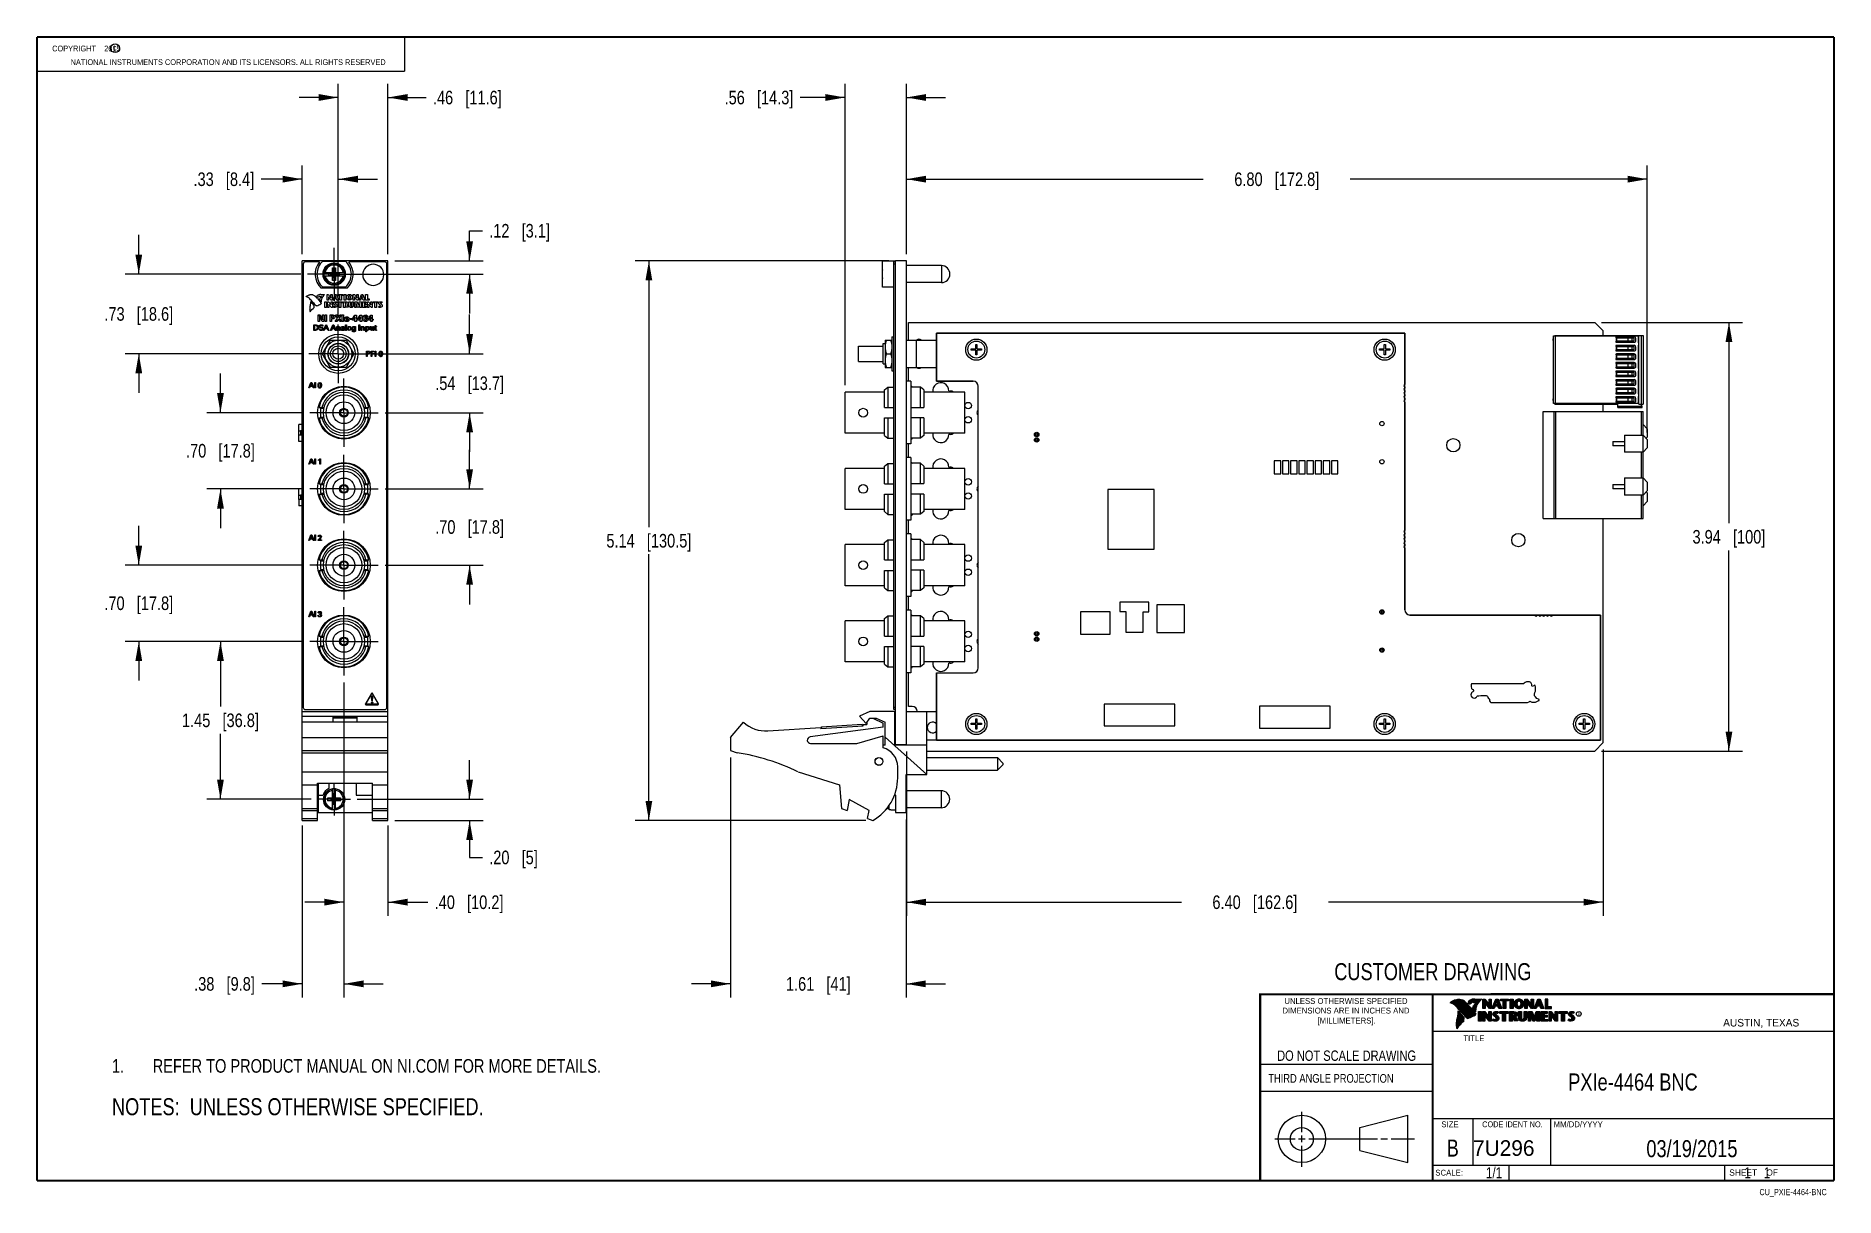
# Model space of a CAD drawing. Header units: inches. Extents: x 0.2 to 16.8, y 0.1 to 10.8.
import ezdxf

# ---------------------------------------------------------------- set-up
doc = ezdxf.new("R2010")
doc.units = ezdxf.units.IN
doc.header["$LTSCALE"] = 0.935
doc.header["$MEASUREMENT"] = 0
doc.linetypes.add('CENTER', pattern=[0.6, 0.375, -0.075, 0.075, -0.075])
doc.layers.get('0').update_dxf_attribs({"linetype": 'CONTINUOUS'})
for name, color, linetype in [('02___PRT_ALL_AXES', 7, 'CONTINUOUS'), ('DEFAULT_1', 7, 'CENTER'), ('DETAIL', 7, 'CONTINUOUS'), ('DIMENSIONS', 7, 'CONTINUOUS'), ('ECAD_735086_01_47_LED805', 7, 'CONTINUOUS'), ('ECAD_ASSY__LABEL_REV1', 7, 'CONTINUOUS'), ('ECAD_CE_LOGO', 7, 'CONTINUOUS'), ('ECAD_CHINA_ROHS_40', 7, 'CONTINUOUS'), ('ECAD_CTICK_NEW', 7, 'CONTINUOUS'), ('ECAD_NI_LOGO_SMALL', 7, 'CONTINUOUS'), ('ECAD_S_N_LABEL_REV1', 7, 'CONTINUOUS'), ('ECAD_WEEELOGO_LG', 7, 'CONTINUOUS'), ('NOTE', 7, 'CONTINUOUS')]:
    doc.layers.add(name, color=color, linetype=linetype)
doc.styles.get("Standard").update_dxf_attribs({"font": 'txt', "width": 0.8})
doc.styles.add('TEXTSTYLE_2', font='txt')
doc.styles.add('TEXTSTYLE_3', font='txt', dxfattribs={"width": 0.95})
doc.dimstyles.new('DIMSTYLE_1', dxfattribs={"dimtxt": 0.125, "dimasz": 0.18, "dimexe": 0.125, "dimexo": 0.0625, "dimgap": 0.0625, "dimtad": 0, "dimtih": 1, "dimtoh": 1, "dimzin": 4, "dimdsep": 46, "dimtxsty": 'STANDARD', "dimblk": '_FILLED', "dimblk1": '_FILLED', "dimblk2": '_FILLED', "dimcen": 0.09, "dimadec": 0, "dimazin": 0, "dimtp": 0.001, "dimtm": 0.001, "dimtfac": 1, "dimtofl": 0, "dimtmove": 0, "dimatfit": 3, "dimldrblk": '_FILLED', "dimfxl": 1, "dimtolj": 1, "dimtzin": 4, "dimarcsym": 0})

msp = doc.modelspace()

# ---------------------------------------------------------------- texts
at = {"color": 2, "linetype": 'CONTINUOUS', "attachment_point": 1, "line_spacing_factor": 0.9}
for s, insert, char_height, width in [('c', (0.946, 10.689), 0.053, 0.0424), ('NATIONAL INSTRUMENTS CORPORATION AND ITS LICENSORS. ALL RIGHTS RESERVED', (0.558, 10.555), 0.053, 3.0104), ('THIRD ANGLE PROJECTION', (11.556, 1.238), 0.08, 1.408)]:
    msp.add_mtext(s, dxfattribs=dict(at, insert=insert, char_height=char_height, width=width))
at = {"color": 7, "linetype": 'CONTINUOUS', "attachment_point": 2, "line_spacing_factor": 0.9}
for s, insert, char_height, width in [('CUSTOMER DRAWING', (13.067, 2.256), 0.15625, 2), ('DO NOT SCALE DRAWING', (12.275, 1.454), 0.095, 1.52), ('B', (13.25, 0.636), 0.156, 0.125)]:
    msp.add_mtext(s, dxfattribs=dict(at, insert=insert, char_height=char_height, width=width))
at = {"color": 2, "linetype": 'CONTINUOUS', "line_spacing_factor": 0.9}
for s, insert, char_height, width, attachment_point, style in [('DIMENSIONS ARE IN INCHES AND', (12.269, 1.847), 0.05325, 1.49111, 2, 'TEXTSTYLE_2'), ('UNLESS OTHERWISE SPECIFIED', (12.269, 1.935), 0.05325, 1.3846, 2, 'TEXTSTYLE_2'), ('[MILLIMETERS].', (12.275, 1.755), 0.05325, 0.74556, 2, 'TEXTSTYLE_2'), ('R', (14.397, 1.8), 0.0217, 0.02174, 1, 'TEXTSTYLE_2'), ('AUSTIN, TEXAS', (15.733, 1.744), 0.06962, 0.90502, 1, 'TEXTSTYLE_2'), ('TITLE', (13.347, 1.593), 0.0533, 0.26627, 1, 'TEXTSTYLE_2'), ('SIZE', (13.145, 0.803), 0.0533, 0.21302, 1, 'TEXTSTYLE_2'), ('CODE IDENT NO.', (13.798, 0.803), 0.05325, 0.70828, 2, 'TEXTSTYLE_3'), ('MM/DD/YYYY', (14.176, 0.803), 0.0533, 0.53254, 1, 'TEXTSTYLE_2'), ('SCALE:', (13.09, 0.359), 0.0533, 0.31952, 1, 'TEXTSTYLE_2'), ('SHEET    OF', (15.789, 0.362), 0.05726, 0.62988, 1, 'TEXTSTYLE_2')]:
    msp.add_mtext(s, dxfattribs=dict(at, insert=insert, char_height=char_height, width=width, attachment_point=attachment_point, style=style))
at = {"color": 7, "linetype": 'CONTINUOUS', "insert": (13.436, 0.63), "char_height": 0.1432, "width": 0.71578, "attachment_point": 1, "line_spacing_factor": 0.9, "style": 'TEXTSTYLE_2'}
msp.add_mtext('7U296', dxfattribs=at)
at = {"layer": 'DETAIL', "color": 2, "linetype": 'CONTINUOUS', "line_spacing_factor": 0.9}
for s, insert, char_height, width, attachment_point in [('    COPYRIGHT    2015', (0.313, 10.68), 0.053, 0.8904, 1), ('CU_PXIE-4464-BNC', (16.684, 0.183), 0.05726, 0.73295, 3)]:
    msp.add_mtext(s, dxfattribs=dict(at, insert=insert, char_height=char_height, width=width, attachment_point=attachment_point))
at = {"layer": 'DETAIL', "color": 7, "linetype": 'CONTINUOUS', "char_height": 0.1, "line_spacing_factor": 0.9}
for s, insert, width, attachment_point in [('1/1', (13.703, 0.381), 0.24, 3), ('    1    1', (15.808, 0.381), 0.8, 1)]:
    msp.add_mtext(s, dxfattribs=dict(at, insert=insert, width=width, attachment_point=attachment_point))
at = {"layer": 'NOTE', "color": 7, "linetype": 'CONTINUOUS', "char_height": 0.15625, "attachment_point": 2, "line_spacing_factor": 0.9}
for s, insert, width in [('PXIe-4464 BNC', (14.905, 1.243), 1.625), ('03/19/2015 ', (15.446, 0.631), 1.375)]:
    msp.add_mtext(s, dxfattribs=dict(at, insert=insert, width=width))

# ---------------------------------------------------------------- blocks, each defined once
blk = doc.blocks.new('SYMBOL_16_BL0', base_point=(3.675, 1.312))
at = {"color": 2, "linetype": 'CONTINUOUS', "width": 0.8}
for s, p in [('1.', (0.938, 1.25)), ('REFER TO PRODUCT MANUAL ON NI.COM FOR MORE DETAILS.', (1.312, 1.25))]:
    blk.add_text(s, height=0.125, dxfattribs=at).set_placement(p)
blk = doc.blocks.new('_FILLED')
at = {"color": 0, "linetype": 'BYBLOCK'}
blk.add_solid([(0, 0), (-1, 0.174), (-1, -0.174)], dxfattribs=at)
blk = doc.blocks.new('*D0')
at = {"layer": 'DIMENSIONS', "color": 2, "linetype": 'CONTINUOUS'}
for p, q in [((14.616, 8.139), (15.911, 8.139)), ((15.786, 8.139), (15.786, 6.295)), ((15.786, 4.202), (15.786, 6.045)), ((14.616, 4.202), (15.911, 4.202))]:
    blk.add_line(p, q, dxfattribs=at)
at = {"layer": 'DIMENSIONS', "color": 2, "linetype": 'CONTINUOUS', "xscale": 0.18, "yscale": 0.18, "zscale": 0.18}
for p, rotation in [((15.786, 8.139), 90), ((15.786, 4.202), 270)]:
    blk.add_blockref('_FILLED', p, dxfattribs=dict(at, rotation=rotation))
at = {"layer": 'DIMENSIONS', "color": 2, "linetype": 'CONTINUOUS', "insert": (15.786, 6.233), "char_height": 0.125, "width": 1.025, "attachment_point": 2, "line_spacing_factor": 0.9}
blk.add_mtext('3.94{\\Ftxt.shx;\\W1.000000;\\H0.125000; }[100]', dxfattribs=at)
blk = doc.blocks.new('*D1')
at = {"layer": 'DIMENSIONS', "color": 2, "linetype": 'CONTINUOUS'}
for p, q in [((8.233, 8.766), (8.233, 9.579)), ((8.233, 9.454), (10.959, 9.454)), ((15.036, 9.454), (12.309, 9.454)), ((15.036, 7.127), (15.036, 9.579))]:
    blk.add_line(p, q, dxfattribs=at)
at = {"layer": 'DIMENSIONS', "color": 2, "linetype": 'CONTINUOUS', "xscale": 0.18, "yscale": 0.18, "zscale": 0.18, "rotation": 180}
blk.add_blockref('_FILLED', (8.233, 9.454), dxfattribs=at)
at = {"layer": 'DIMENSIONS', "color": 2, "linetype": 'CONTINUOUS', "xscale": 0.18, "yscale": 0.18, "zscale": 0.18}
blk.add_blockref('_FILLED', (15.036, 9.454), dxfattribs=at)
at = {"layer": 'DIMENSIONS', "color": 2, "linetype": 'CONTINUOUS', "insert": (11.634, 9.516), "char_height": 0.125, "width": 1.225, "attachment_point": 2, "line_spacing_factor": 0.9}
blk.add_mtext('6.80{\\Ftxt.shx;\\W1.000000;\\H0.125000; }[172.8]', dxfattribs=at)
blk = doc.blocks.new('*D2')
at = {"layer": 'DIMENSIONS', "color": 2, "linetype": 'CONTINUOUS'}
for p, q in [((7.669, 7.562), (7.669, 10.329)), ((8.233, 8.766), (8.233, 10.329)), ((7.669, 10.204), (7.258, 10.204)), ((8.233, 10.204), (8.593, 10.204))]:
    blk.add_line(p, q, dxfattribs=at)
at = {"layer": 'DIMENSIONS', "color": 2, "linetype": 'CONTINUOUS', "xscale": 0.18, "yscale": 0.18, "zscale": 0.18}
blk.add_blockref('_FILLED', (7.669, 10.204), dxfattribs=at)
at = {"layer": 'DIMENSIONS', "color": 2, "linetype": 'CONTINUOUS', "xscale": 0.18, "yscale": 0.18, "zscale": 0.18, "rotation": 180}
blk.add_blockref('_FILLED', (8.233, 10.204), dxfattribs=at)
at = {"layer": 'DIMENSIONS', "color": 2, "linetype": 'CONTINUOUS', "insert": (7.195, 10.266), "char_height": 0.125, "width": 1.025, "attachment_point": 3, "line_spacing_factor": 0.9}
blk.add_mtext('.56{\\Ftxt.shx;\\W1.000000;\\H0.125000; }[14.3]', dxfattribs=at)
blk = doc.blocks.new('*D3')
at = {"layer": 'DIMENSIONS', "color": 2, "linetype": 'CONTINUOUS'}
for p, q in [((8.07, 8.704), (5.743, 8.704)), ((5.868, 8.704), (5.868, 6.26)), ((5.868, 3.566), (5.868, 6.01)), ((7.861, 3.566), (5.743, 3.566))]:
    blk.add_line(p, q, dxfattribs=at)
at = {"layer": 'DIMENSIONS', "color": 2, "linetype": 'CONTINUOUS', "xscale": 0.18, "yscale": 0.18, "zscale": 0.18}
for p, rotation in [((5.868, 8.704), 90), ((5.868, 3.566), 270)]:
    blk.add_blockref('_FILLED', p, dxfattribs=dict(at, rotation=rotation))
at = {"layer": 'DIMENSIONS', "color": 2, "linetype": 'CONTINUOUS', "insert": (5.868, 6.197), "char_height": 0.125, "width": 1.225, "attachment_point": 2, "line_spacing_factor": 0.9}
blk.add_mtext('5.14{\\Ftxt.shx;\\W1.000000;\\H0.125000; }[130.5]', dxfattribs=at)
blk = doc.blocks.new('*D4')
at = {"layer": 'DIMENSIONS', "color": 2, "linetype": 'CONTINUOUS'}
for p, q in [((6.618, 4.145), (6.618, 1.941)), ((8.231, 3.576), (8.231, 1.941)), ((6.618, 2.066), (6.258, 2.066)), ((8.231, 2.066), (8.591, 2.066))]:
    blk.add_line(p, q, dxfattribs=at)
at = {"layer": 'DIMENSIONS', "color": 2, "linetype": 'CONTINUOUS', "xscale": 0.18, "yscale": 0.18, "zscale": 0.18}
blk.add_blockref('_FILLED', (6.618, 2.066), dxfattribs=at)
at = {"layer": 'DIMENSIONS', "color": 2, "linetype": 'CONTINUOUS', "xscale": 0.18, "yscale": 0.18, "zscale": 0.18, "rotation": 180}
blk.add_blockref('_FILLED', (8.231, 2.066), dxfattribs=at)
at = {"layer": 'DIMENSIONS', "color": 2, "linetype": 'CONTINUOUS', "insert": (7.424, 2.128), "char_height": 0.125, "width": 0.925, "attachment_point": 2, "line_spacing_factor": 0.9}
blk.add_mtext('1.61{\\Ftxt.shx;\\W1.000000;\\H0.125000; }[41]', dxfattribs=at)
blk = doc.blocks.new('*D5')
at = {"layer": 'DIMENSIONS', "color": 2, "linetype": 'CONTINUOUS'}
for p, q in [((8.233, 4.198), (8.233, 2.691)), ((14.632, 4.218), (14.632, 2.691)), ((8.233, 2.816), (10.758, 2.816)), ((14.632, 2.816), (12.108, 2.816))]:
    blk.add_line(p, q, dxfattribs=at)
at = {"layer": 'DIMENSIONS', "color": 2, "linetype": 'CONTINUOUS', "xscale": 0.18, "yscale": 0.18, "zscale": 0.18, "rotation": 180}
blk.add_blockref('_FILLED', (8.233, 2.816), dxfattribs=at)
at = {"layer": 'DIMENSIONS', "color": 2, "linetype": 'CONTINUOUS', "xscale": 0.18, "yscale": 0.18, "zscale": 0.18}
blk.add_blockref('_FILLED', (14.632, 2.816), dxfattribs=at)
at = {"layer": 'DIMENSIONS', "color": 2, "linetype": 'CONTINUOUS', "insert": (11.433, 2.878), "char_height": 0.125, "width": 1.225, "attachment_point": 2, "line_spacing_factor": 0.9}
blk.add_mtext('6.40{\\Ftxt.shx;\\W1.000000;\\H0.125000; }[162.6]', dxfattribs=at)
blk = doc.blocks.new('*D6')
at = {"layer": 'DIMENSIONS', "color": 2, "linetype": 'CONTINUOUS'}
for p, q in [((3.068, 4.834), (3.068, 2.691)), ((3.472, 3.521), (3.472, 2.691)), ((3.068, 2.816), (2.708, 2.816)), ((3.472, 2.816), (3.839, 2.816))]:
    blk.add_line(p, q, dxfattribs=at)
at = {"layer": 'DIMENSIONS', "color": 2, "linetype": 'CONTINUOUS', "xscale": 0.18, "yscale": 0.18, "zscale": 0.18}
blk.add_blockref('_FILLED', (3.068, 2.816), dxfattribs=at)
at = {"layer": 'DIMENSIONS', "color": 2, "linetype": 'CONTINUOUS', "xscale": 0.18, "yscale": 0.18, "zscale": 0.18, "rotation": 180}
blk.add_blockref('_FILLED', (3.472, 2.816), dxfattribs=at)
at = {"layer": 'DIMENSIONS', "color": 2, "linetype": 'CONTINUOUS', "insert": (3.901, 2.878), "char_height": 0.125, "width": 1.025, "attachment_point": 1, "line_spacing_factor": 0.9}
blk.add_mtext('.40{\\Ftxt.shx;\\W1.000000;\\H0.125000; }[10.2]', dxfattribs=at)
blk = doc.blocks.new('*D7')
at = {"layer": 'DIMENSIONS', "color": 2, "linetype": 'CONTINUOUS'}
for p, q in [((3.068, 4.834), (3.068, 1.941)), ((2.684, 3.521), (2.684, 1.941)), ((2.684, 2.066), (2.313, 2.066)), ((3.068, 2.066), (3.428, 2.066))]:
    blk.add_line(p, q, dxfattribs=at)
at = {"layer": 'DIMENSIONS', "color": 2, "linetype": 'CONTINUOUS', "xscale": 0.18, "yscale": 0.18, "zscale": 0.18}
blk.add_blockref('_FILLED', (2.684, 2.066), dxfattribs=at)
at = {"layer": 'DIMENSIONS', "color": 2, "linetype": 'CONTINUOUS', "xscale": 0.18, "yscale": 0.18, "zscale": 0.18, "rotation": 180}
blk.add_blockref('_FILLED', (3.068, 2.066), dxfattribs=at)
at = {"layer": 'DIMENSIONS', "color": 2, "linetype": 'CONTINUOUS', "insert": (2.25, 2.128), "char_height": 0.125, "width": 0.925, "attachment_point": 3, "line_spacing_factor": 0.9}
blk.add_mtext('.38{\\Ftxt.shx;\\W1.000000;\\H0.125000; }[9.8]', dxfattribs=at)
blk = doc.blocks.new('*D8')
at = {"layer": 'DIMENSIONS', "color": 2, "linetype": 'CONTINUOUS'}
for p, q in [((1.184, 5.91), (1.184, 6.27)), ((2.692, 5.91), (1.059, 5.91)), ((2.692, 5.21), (1.059, 5.21)), ((1.184, 5.21), (1.184, 4.85))]:
    blk.add_line(p, q, dxfattribs=at)
at = {"layer": 'DIMENSIONS', "color": 2, "linetype": 'CONTINUOUS', "xscale": 0.18, "yscale": 0.18, "zscale": 0.18}
for p, rotation in [((1.184, 5.91), 270), ((1.184, 5.21), 90)]:
    blk.add_blockref('_FILLED', p, dxfattribs=dict(at, rotation=rotation))
at = {"layer": 'DIMENSIONS', "color": 2, "linetype": 'CONTINUOUS', "insert": (1.184, 5.623), "char_height": 0.125, "width": 1.025, "attachment_point": 2, "line_spacing_factor": 0.9}
blk.add_mtext('.70{\\Ftxt.shx;\\W1.000000;\\H0.125000; }[17.8]', dxfattribs=at)
blk = doc.blocks.new('*D9')
at = {"layer": 'DIMENSIONS', "color": 2, "linetype": 'CONTINUOUS'}
for p, q in [((4.222, 7.851), (4.222, 8.211)), ((3.347, 7.851), (4.347, 7.851)), ((3.445, 7.31), (4.347, 7.31)), ((4.222, 7.31), (4.222, 6.95))]:
    blk.add_line(p, q, dxfattribs=at)
at = {"layer": 'DIMENSIONS', "color": 2, "linetype": 'CONTINUOUS', "xscale": 0.18, "yscale": 0.18, "zscale": 0.18}
for p, rotation in [((4.222, 7.851), 270), ((4.222, 7.31), 90)]:
    blk.add_blockref('_FILLED', p, dxfattribs=dict(at, rotation=rotation))
at = {"layer": 'DIMENSIONS', "color": 2, "linetype": 'CONTINUOUS', "insert": (4.222, 7.643), "char_height": 0.125, "width": 1.025, "attachment_point": 2, "line_spacing_factor": 0.9}
blk.add_mtext('.54{\\Ftxt.shx;\\W1.000000;\\H0.125000; }[13.7]', dxfattribs=at)
blk = doc.blocks.new('*D10')
at = {"layer": 'DIMENSIONS', "color": 2, "linetype": 'CONTINUOUS'}
for p, q in [((1.934, 7.31), (1.934, 7.67)), ((2.692, 7.31), (1.809, 7.31)), ((2.692, 6.61), (1.809, 6.61)), ((1.934, 6.61), (1.934, 6.25))]:
    blk.add_line(p, q, dxfattribs=at)
at = {"layer": 'DIMENSIONS', "color": 2, "linetype": 'CONTINUOUS', "xscale": 0.18, "yscale": 0.18, "zscale": 0.18}
for p, rotation in [((1.934, 7.31), 270), ((1.934, 6.61), 90)]:
    blk.add_blockref('_FILLED', p, dxfattribs=dict(at, rotation=rotation))
at = {"layer": 'DIMENSIONS', "color": 2, "linetype": 'CONTINUOUS', "insert": (1.934, 7.023), "char_height": 0.125, "width": 1.025, "attachment_point": 2, "line_spacing_factor": 0.9}
blk.add_mtext('.70{\\Ftxt.shx;\\W1.000000;\\H0.125000; }[17.8]', dxfattribs=at)
blk = doc.blocks.new('*D11')
at = {"layer": 'DIMENSIONS', "color": 2, "linetype": 'CONTINUOUS'}
for p, q in [((4.222, 6.61), (4.222, 6.97)), ((3.445, 6.61), (4.347, 6.61)), ((3.445, 5.91), (4.347, 5.91)), ((4.222, 5.91), (4.222, 5.55))]:
    blk.add_line(p, q, dxfattribs=at)
at = {"layer": 'DIMENSIONS', "color": 2, "linetype": 'CONTINUOUS', "xscale": 0.18, "yscale": 0.18, "zscale": 0.18}
for p, rotation in [((4.222, 6.61), 270), ((4.222, 5.91), 90)]:
    blk.add_blockref('_FILLED', p, dxfattribs=dict(at, rotation=rotation))
at = {"layer": 'DIMENSIONS', "color": 2, "linetype": 'CONTINUOUS', "insert": (4.222, 6.323), "char_height": 0.125, "width": 1.025, "attachment_point": 2, "line_spacing_factor": 0.9}
blk.add_mtext('.70{\\Ftxt.shx;\\W1.000000;\\H0.125000; }[17.8]', dxfattribs=at)
blk = doc.blocks.new('*D12')
at = {"layer": 'DIMENSIONS', "color": 2, "linetype": 'CONTINUOUS'}
for p, q in [((1.184, 8.582), (1.184, 8.942)), ((2.672, 8.582), (1.059, 8.582)), ((2.684, 7.851), (1.059, 7.851)), ((1.184, 7.851), (1.184, 7.491))]:
    blk.add_line(p, q, dxfattribs=at)
at = {"layer": 'DIMENSIONS', "color": 2, "linetype": 'CONTINUOUS', "xscale": 0.18, "yscale": 0.18, "zscale": 0.18}
for p, rotation in [((1.184, 8.582), 270), ((1.184, 7.851), 90)]:
    blk.add_blockref('_FILLED', p, dxfattribs=dict(at, rotation=rotation))
at = {"layer": 'DIMENSIONS', "color": 2, "linetype": 'CONTINUOUS', "insert": (1.184, 8.279), "char_height": 0.125, "width": 1.025, "attachment_point": 2, "line_spacing_factor": 0.9}
blk.add_mtext('.73{\\Ftxt.shx;\\W1.000000;\\H0.125000; }[18.6]', dxfattribs=at)
blk = doc.blocks.new('*D13')
at = {"layer": 'DIMENSIONS', "color": 2, "linetype": 'CONTINUOUS'}
for p, q in [((4.222, 8.704), (4.222, 8.981)), ((4.222, 8.981), (4.339, 8.981)), ((3.534, 8.704), (4.347, 8.704)), ((3.04, 8.582), (4.347, 8.582)), ((4.222, 8.582), (4.222, 8.222))]:
    blk.add_line(p, q, dxfattribs=at)
at = {"layer": 'DIMENSIONS', "color": 2, "linetype": 'CONTINUOUS', "xscale": 0.18, "yscale": 0.18, "zscale": 0.18}
for p, rotation in [((4.222, 8.704), 270), ((4.222, 8.582), 90)]:
    blk.add_blockref('_FILLED', p, dxfattribs=dict(at, rotation=rotation))
at = {"layer": 'DIMENSIONS', "color": 2, "linetype": 'CONTINUOUS', "insert": (4.402, 9.043), "char_height": 0.125, "width": 0.925, "attachment_point": 1, "line_spacing_factor": 0.9}
blk.add_mtext('.12{\\Ftxt.shx;\\W1.000000;\\H0.125000; }[3.1]', dxfattribs=at)
blk = doc.blocks.new('*D14')
at = {"layer": 'DIMENSIONS', "color": 2, "linetype": 'CONTINUOUS'}
for p, q in [((2.692, 5.21), (1.809, 5.21)), ((1.934, 5.21), (1.934, 4.611)), ((1.934, 3.761), (1.934, 4.361)), ((2.766, 3.761), (1.809, 3.761))]:
    blk.add_line(p, q, dxfattribs=at)
at = {"layer": 'DIMENSIONS', "color": 2, "linetype": 'CONTINUOUS', "xscale": 0.18, "yscale": 0.18, "zscale": 0.18}
for p, rotation in [((1.934, 5.21), 90), ((1.934, 3.761), 270)]:
    blk.add_blockref('_FILLED', p, dxfattribs=dict(at, rotation=rotation))
at = {"layer": 'DIMENSIONS', "color": 2, "linetype": 'CONTINUOUS', "insert": (1.934, 4.548), "char_height": 0.125, "width": 1.125, "attachment_point": 2, "line_spacing_factor": 0.9}
blk.add_mtext('1.45{\\Ftxt.shx;\\W1.000000;\\H0.125000; }[36.8]', dxfattribs=at)
blk = doc.blocks.new('*D15')
at = {"layer": 'DIMENSIONS', "color": 2, "linetype": 'CONTINUOUS'}
for p, q in [((4.222, 3.761), (4.222, 4.121)), ((3.19, 3.761), (4.347, 3.761)), ((3.534, 3.566), (4.347, 3.566)), ((4.222, 3.566), (4.222, 3.227)), ((4.222, 3.227), (4.339, 3.227))]:
    blk.add_line(p, q, dxfattribs=at)
at = {"layer": 'DIMENSIONS', "color": 2, "linetype": 'CONTINUOUS', "xscale": 0.18, "yscale": 0.18, "zscale": 0.18}
for p, rotation in [((4.222, 3.761), 270), ((4.222, 3.566), 90)]:
    blk.add_blockref('_FILLED', p, dxfattribs=dict(at, rotation=rotation))
at = {"layer": 'DIMENSIONS', "color": 2, "linetype": 'CONTINUOUS', "insert": (4.402, 3.289), "char_height": 0.125, "width": 0.725, "attachment_point": 1, "line_spacing_factor": 0.9}
blk.add_mtext('.20{\\Ftxt.shx;\\W1.000000;\\H0.125000; }[5]', dxfattribs=at)
blk = doc.blocks.new('*D16')
at = {"layer": 'DIMENSIONS', "color": 2, "linetype": 'CONTINUOUS'}
for p, q in [((2.684, 9.454), (2.307, 9.454)), ((2.684, 8.766), (2.684, 9.579)), ((3.016, 8.183), (3.016, 9.579)), ((3.016, 9.454), (3.376, 9.454))]:
    blk.add_line(p, q, dxfattribs=at)
at = {"layer": 'DIMENSIONS', "color": 2, "linetype": 'CONTINUOUS', "xscale": 0.18, "yscale": 0.18, "zscale": 0.18}
blk.add_blockref('_FILLED', (2.684, 9.454), dxfattribs=at)
at = {"layer": 'DIMENSIONS', "color": 2, "linetype": 'CONTINUOUS', "xscale": 0.18, "yscale": 0.18, "zscale": 0.18, "rotation": 180}
blk.add_blockref('_FILLED', (3.016, 9.454), dxfattribs=at)
at = {"layer": 'DIMENSIONS', "color": 2, "linetype": 'CONTINUOUS', "insert": (2.244, 9.516), "char_height": 0.125, "width": 0.925, "attachment_point": 3, "line_spacing_factor": 0.9}
blk.add_mtext('.33{\\Ftxt.shx;\\W1.000000;\\H0.125000; }[8.4]', dxfattribs=at)
blk = doc.blocks.new('*D17')
at = {"layer": 'DIMENSIONS', "color": 2, "linetype": 'CONTINUOUS'}
for p, q in [((3.016, 8.183), (3.016, 10.329)), ((3.472, 8.766), (3.472, 10.329)), ((3.016, 10.204), (2.656, 10.204)), ((3.472, 10.204), (3.823, 10.204))]:
    blk.add_line(p, q, dxfattribs=at)
at = {"layer": 'DIMENSIONS', "color": 2, "linetype": 'CONTINUOUS', "xscale": 0.18, "yscale": 0.18, "zscale": 0.18}
blk.add_blockref('_FILLED', (3.016, 10.204), dxfattribs=at)
at = {"layer": 'DIMENSIONS', "color": 2, "linetype": 'CONTINUOUS', "xscale": 0.18, "yscale": 0.18, "zscale": 0.18, "rotation": 180}
blk.add_blockref('_FILLED', (3.472, 10.204), dxfattribs=at)
at = {"layer": 'DIMENSIONS', "color": 2, "linetype": 'CONTINUOUS', "insert": (3.885, 10.266), "char_height": 0.125, "width": 1.025, "attachment_point": 1, "line_spacing_factor": 0.9}
blk.add_mtext('.46{\\Ftxt.shx;\\W1.000000;\\H0.125000; }[11.6]', dxfattribs=at)
blk = doc.blocks.new('SYMBOL_4_BL1', base_point=(3.1215, 0.9375))
at = {"layer": 'DETAIL', "color": 2, "linetype": 'CONTINUOUS', "width": 0.8}
blk.add_text('NOTES:  UNLESS OTHERWISE SPECIFIED.', height=0.156, dxfattribs=at).set_placement((0.9375, 0.8595))

# ---------------------------------------------------------------- dimensions: what is measured, and where the dimension line sits
at = {"layer": 'DIMENSIONS', "color": 2, "linetype": 'CONTINUOUS'}
for base, p1, p2, picture, middle in [((3.472, 10.204), (3.016, 8.12), (3.472, 8.704), '*D17', (4.398, 10.204)), ((3.016, 9.454), (2.684, 8.704), (3.016, 8.12), '*D16', (1.782, 9.454)), ((15.036, 9.454), (8.233, 8.704), (15.036, 7.065), '*D1', (11.634, 9.454)), ((3.472, 2.816), (3.068, 4.896), (3.472, 3.584), '*D6', (4.414, 2.816)), ((14.632, 2.816), (8.233, 4.261), (14.632, 4.281), '*D5', (11.433, 2.816))]:
    dim = msp.add_linear_dim(base=base, p1=p1, p2=p2, dimstyle='DIMSTYLE_1', dxfattribs=at)
    dim.commit()
    dim.dimension.update_dxf_attribs({"geometry": picture, "text_midpoint": middle, "dimtype": 160})
for base, p1, p2, angle, picture, middle in [((7.669, 10.204), (8.233, 8.704), (7.669, 7.499), 180, '*D2', (6.683, 10.204)), ((1.184, 8.582), (2.746, 7.851), (2.734, 8.582), 90, '*D12', (1.184, 8.216)), ((4.222, 8.582), (3.472, 8.704), (2.978, 8.582), 270, '*D13', (4.864, 8.981)), ((5.868, 8.704), (7.924, 3.566), (8.133, 8.704), 90, '*D3', (5.868, 6.135)), ((4.222, 7.31), (3.285, 7.851), (3.382, 7.31), 270, '*D9', (4.222, 7.581)), ((15.786, 4.202), (14.554, 8.139), (14.554, 4.202), 270, '*D0', (15.786, 6.17)), ((1.934, 6.61), (2.754, 7.31), (2.754, 6.61), 270, '*D10', (1.934, 6.96)), ((4.222, 5.91), (3.382, 6.61), (3.382, 5.91), 270, '*D11', (4.222, 6.26)), ((1.184, 5.91), (2.754, 5.21), (2.754, 5.91), 90, '*D8', (1.184, 5.56)), ((1.934, 3.761), (2.754, 5.21), (2.828, 3.761), 270, '*D14', (1.934, 4.486)), ((2.684, 2.066), (3.068, 4.896), (2.684, 3.584), 180, '*D7', (1.788, 2.066)), ((6.618, 2.066), (8.231, 3.639), (6.618, 4.208), 180, '*D4', (7.424, 2.066)), ((4.221565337, 3.56597839), (3.127073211, 3.76097839), (3.471565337, 3.56597839), 270, '*D15', (4.764065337, 3.22693362))]:
    dim = msp.add_linear_dim(base=base, p1=p1, p2=p2, angle=angle, dimstyle='DIMSTYLE_1', dxfattribs=at)
    dim.commit()
    dim.dimension.update_dxf_attribs({"geometry": picture, "text_midpoint": middle, "dimtype": 160})

# ---------------------------------------------------------------- linework, layer by layer
at = {"color": 2, "linetype": 'CONTINUOUS'}
for p, q in [((0.25, 10.759), (3.625, 10.759)), ((0.25, 10.759), (0.25, 10.446)), ((3.625, 10.759), (3.625, 10.446)), ((0.25, 10.446), (3.625, 10.446)), ((13.065, 1.97), (16.745, 1.97)), ((13.065, 1.97), (13.065, 0.261)), ((13.231, 1.893), (13.231, 1.895)), ((13.235, 1.892), (13.235, 1.897)), ((13.238, 1.891), (13.238, 1.899)), ((13.242, 1.889), (13.242, 1.901)), ((13.245, 1.888), (13.245, 1.903)), ((13.249, 1.886), (13.249, 1.905)), ((13.252, 1.884), (13.252, 1.907)), ((13.256, 1.882), (13.256, 1.908)), ((13.26, 1.88), (13.26, 1.91)), ((13.263, 1.877), (13.263, 1.911)), ((13.267, 1.875), (13.267, 1.912)), ((13.27, 1.872), (13.27, 1.914)), ((13.274, 1.869), (13.274, 1.915)), ((13.277, 1.866), (13.277, 1.916)), ((13.281, 1.862), (13.281, 1.916)), ((13.284, 1.859), (13.284, 1.917)), ((13.288, 1.855), (13.288, 1.918)), ((13.292, 1.851), (13.292, 1.919)), ((13.295, 1.847), (13.295, 1.919)), ((13.299, 1.843), (13.299, 1.92)), ((13.302, 1.839), (13.302, 1.92)), ((13.306, 1.835), (13.306, 1.92)), ((13.309, 1.831), (13.309, 1.92)), ((13.313, 1.827), (13.313, 1.92)), ((13.316, 1.823), (13.316, 1.92)), ((13.32, 1.819), (13.32, 1.919)), ((13.324, 1.815), (13.324, 1.919)), ((13.327, 1.81), (13.327, 1.918)), ((13.331, 1.806), (13.331, 1.917)), ((13.334, 1.802), (13.334, 1.916)), ((13.338, 1.798), (13.338, 1.915)), ((13.341, 1.794), (13.341, 1.914)), ((13.345, 1.79), (13.345, 1.912)), ((13.348, 1.786), (13.348, 1.91)), ((13.352, 1.782), (13.352, 1.908)), ((13.356, 1.778), (13.356, 1.906)), ((13.359, 1.774), (13.359, 1.903)), ((13.363, 1.77), (13.363, 1.899)), ((13.366, 1.766), (13.366, 1.895)), ((13.37, 1.763), (13.37, 1.892)), ((13.373, 1.759), (13.373, 1.888)), ((13.377, 1.756), (13.377, 1.884)), ((13.38, 1.753), (13.38, 1.88)), ((13.384, 1.751), (13.384, 1.877)), ((13.388, 1.751), (13.388, 1.873)), ((13.402, 1.878), (13.39, 1.892)), ((13.391, 1.752), (13.391, 1.869)), ((13.403, 1.881), (13.393, 1.893)), ((13.395, 1.891), (13.395, 1.9)), ((13.395, 1.753), (13.395, 1.865)), ((13.398, 1.887), (13.398, 1.906)), ((13.398, 1.755), (13.398, 1.862)), ((13.402, 1.882), (13.402, 1.91)), ((13.402, 1.756), (13.402, 1.857)), ((13.405, 1.882), (13.405, 1.913)), ((13.405, 1.758), (13.405, 1.853)), ((13.409, 1.884), (13.409, 1.915)), ((13.409, 1.759), (13.409, 1.849)), ((13.412, 1.887), (13.412, 1.917)), ((13.412, 1.761), (13.412, 1.845)), ((13.416, 1.89), (13.416, 1.918)), ((13.416, 1.762), (13.416, 1.84)), ((13.42, 1.894), (13.42, 1.919)), ((13.42, 1.764), (13.42, 1.836)), ((13.423, 1.896), (13.423, 1.92)), ((13.423, 1.766), (13.423, 1.832)), ((13.427, 1.898), (13.427, 1.921)), ((13.427, 1.767), (13.427, 1.827)), ((13.43, 1.899), (13.43, 1.921)), ((13.43, 1.769), (13.43, 1.823)), ((13.441, 1.833), (13.432, 1.844)), ((13.434, 1.9), (13.434, 1.922)), ((13.434, 1.771), (13.434, 1.819)), ((13.443, 1.834), (13.435, 1.844)), ((13.437, 1.899), (13.437, 1.922)), ((13.437, 1.841), (13.437, 1.849)), ((13.441, 1.898), (13.441, 1.923)), ((13.441, 1.837), (13.441, 1.857)), ((13.444, 1.897), (13.444, 1.923)), ((13.444, 1.833), (13.444, 1.867)), ((13.448, 1.897), (13.448, 1.923)), ((13.448, 1.829), (13.448, 1.873)), ((13.451, 1.897), (13.451, 1.924)), ((13.451, 1.825), (13.451, 1.876)), ((13.453, 1.926), (13.513, 1.927)), ((13.453, 1.924), (13.507, 1.924)), ((13.455, 1.896), (13.455, 1.924)), ((13.455, 1.821), (13.455, 1.878)), ((13.459, 1.896), (13.459, 1.924)), ((13.459, 1.83), (13.459, 1.879)), ((13.462, 1.896), (13.462, 1.924)), ((13.462, 1.854), (13.462, 1.88)), ((13.466, 1.894), (13.466, 1.924)), ((13.466, 1.864), (13.466, 1.88)), ((13.469, 1.872), (13.469, 1.924)), ((13.473, 1.879), (13.473, 1.924)), ((13.476, 1.886), (13.476, 1.924)), ((13.48, 1.892), (13.48, 1.924)), ((13.483, 1.897), (13.483, 1.924)), ((13.487, 1.902), (13.487, 1.924)), ((13.491, 1.907), (13.491, 1.924)), ((13.494, 1.911), (13.494, 1.924)), ((13.498, 1.915), (13.498, 1.924)), ((13.501, 1.919), (13.501, 1.924)), ((13.526, 1.926), (13.545, 1.926)), ((13.526, 1.839), (13.526, 1.926)), ((13.547, 1.839), (13.526, 1.839)), ((13.529, 1.924), (13.544, 1.924)), ((13.529, 1.841), (13.529, 1.924)), ((13.544, 1.841), (13.529, 1.841)), ((13.533, 1.841), (13.533, 1.924)), ((13.537, 1.841), (13.537, 1.924)), ((13.54, 1.841), (13.54, 1.924)), ((13.544, 1.924), (13.585, 1.869)), ((13.544, 1.898), (13.544, 1.924)), ((13.587, 1.841), (13.544, 1.898)), ((13.544, 1.898), (13.544, 1.841)), ((13.545, 1.926), (13.583, 1.877)), ((13.547, 1.894), (13.547, 1.919)), ((13.586, 1.839), (13.547, 1.89)), ((13.547, 1.89), (13.547, 1.839)), ((13.551, 1.889), (13.551, 1.915)), ((13.554, 1.885), (13.554, 1.91)), ((13.558, 1.88), (13.558, 1.906)), ((13.561, 1.876), (13.561, 1.901)), ((13.565, 1.871), (13.565, 1.897)), ((13.568, 1.867), (13.568, 1.892)), ((13.571, 1.862), (13.571, 1.887)), ((13.575, 1.858), (13.575, 1.883)), ((13.578, 1.853), (13.578, 1.878)), ((13.582, 1.848), (13.582, 1.874)), ((13.583, 1.926), (13.604, 1.926)), ((13.583, 1.877), (13.583, 1.926)), ((13.585, 1.924), (13.601, 1.924)), ((13.585, 1.869), (13.585, 1.924)), ((13.585, 1.844), (13.585, 1.869)), ((13.604, 1.839), (13.586, 1.839)), ((13.601, 1.841), (13.587, 1.841)), ((13.589, 1.841), (13.589, 1.924)), ((13.592, 1.841), (13.592, 1.924)), ((13.596, 1.841), (13.596, 1.924)), ((13.599, 1.841), (13.599, 1.924)), ((13.601, 1.924), (13.601, 1.841)), ((13.604, 1.926), (13.604, 1.839)), ((13.609, 1.839), (13.644, 1.926)), ((13.629, 1.839), (13.609, 1.839)), ((13.613, 1.842), (13.646, 1.924)), ((13.628, 1.842), (13.613, 1.842)), ((13.617, 1.842), (13.617, 1.852)), ((13.62, 1.842), (13.62, 1.86)), ((13.624, 1.842), (13.624, 1.869)), ((13.627, 1.842), (13.627, 1.877)), ((13.636, 1.862), (13.628, 1.842)), ((13.638, 1.86), (13.629, 1.839)), ((13.631, 1.849), (13.631, 1.886)), ((13.634, 1.857), (13.634, 1.894)), ((13.666, 1.862), (13.636, 1.862)), ((13.638, 1.862), (13.638, 1.903)), ((13.665, 1.86), (13.638, 1.86)), ((13.639, 1.871), (13.65, 1.907)), ((13.664, 1.871), (13.639, 1.871)), ((13.641, 1.878), (13.641, 1.911)), ((13.641, 1.862), (13.641, 1.871)), ((13.642, 1.874), (13.652, 1.905)), ((13.661, 1.874), (13.642, 1.874)), ((13.644, 1.926), (13.666, 1.926)), ((13.644, 1.889), (13.644, 1.92)), ((13.644, 1.862), (13.644, 1.871)), ((13.646, 1.924), (13.665, 1.924)), ((13.648, 1.901), (13.648, 1.924)), ((13.648, 1.862), (13.648, 1.871)), ((13.65, 1.907), (13.654, 1.907)), ((13.651, 1.907), (13.651, 1.924)), ((13.651, 1.862), (13.651, 1.871)), ((13.652, 1.905), (13.652, 1.905)), ((13.652, 1.905), (13.661, 1.874)), ((13.654, 1.907), (13.664, 1.871)), ((13.655, 1.904), (13.655, 1.924)), ((13.655, 1.862), (13.655, 1.871)), ((13.658, 1.892), (13.658, 1.924)), ((13.658, 1.862), (13.658, 1.871)), ((13.662, 1.879), (13.662, 1.924)), ((13.662, 1.862), (13.662, 1.871)), ((13.665, 1.924), (13.696, 1.842)), ((13.665, 1.862), (13.665, 1.922)), ((13.672, 1.839), (13.665, 1.86)), ((13.666, 1.926), (13.7, 1.839)), ((13.673, 1.842), (13.666, 1.862)), ((13.669, 1.855), (13.669, 1.913)), ((13.672, 1.845), (13.672, 1.904)), ((13.7, 1.839), (13.672, 1.839)), ((13.696, 1.842), (13.673, 1.842)), ((13.676, 1.842), (13.676, 1.895)), ((13.679, 1.842), (13.679, 1.885)), ((13.683, 1.842), (13.683, 1.876)), ((13.686, 1.842), (13.686, 1.867)), ((13.687, 1.926), (13.763, 1.926)), ((13.687, 1.91), (13.687, 1.926)), ((13.712, 1.91), (13.687, 1.91)), ((13.689, 1.924), (13.761, 1.924)), ((13.689, 1.912), (13.689, 1.924)), ((13.714, 1.912), (13.689, 1.912)), ((13.69, 1.842), (13.69, 1.858)), ((13.693, 1.912), (13.693, 1.924)), ((13.693, 1.842), (13.693, 1.849)), ((13.697, 1.912), (13.697, 1.924)), ((13.7, 1.912), (13.7, 1.924)), ((13.704, 1.912), (13.704, 1.924)), ((13.707, 1.912), (13.707, 1.924)), ((13.71, 1.912), (13.71, 1.924)), ((13.712, 1.839), (13.712, 1.91)), ((13.738, 1.839), (13.712, 1.839)), ((13.714, 1.912), (13.714, 1.924)), ((13.714, 1.842), (13.714, 1.912)), ((13.736, 1.842), (13.714, 1.842)), ((13.717, 1.842), (13.717, 1.924)), ((13.721, 1.842), (13.721, 1.924)), ((13.724, 1.842), (13.724, 1.924)), ((13.728, 1.842), (13.728, 1.924)), ((13.731, 1.842), (13.731, 1.924)), ((13.736, 1.912), (13.735, 1.924)), ((13.761, 1.912), (13.736, 1.912)), ((13.736, 1.912), (13.736, 1.842)), ((13.738, 1.912), (13.738, 1.924)), ((13.763, 1.91), (13.738, 1.91)), ((13.738, 1.91), (13.738, 1.839)), ((13.742, 1.912), (13.742, 1.924)), ((13.745, 1.912), (13.745, 1.924)), ((13.749, 1.912), (13.749, 1.924)), ((13.752, 1.912), (13.752, 1.924)), ((13.756, 1.912), (13.756, 1.924)), ((13.759, 1.912), (13.759, 1.924)), ((13.761, 1.924), (13.761, 1.912)), ((13.763, 1.926), (13.763, 1.91)), ((13.777, 1.926), (13.803, 1.926)), ((13.777, 1.839), (13.777, 1.926)), ((13.803, 1.839), (13.777, 1.839)), ((13.779, 1.924), (13.801, 1.924)), ((13.779, 1.842), (13.779, 1.924)), ((13.801, 1.842), (13.779, 1.842)), ((13.783, 1.842), (13.783, 1.924)), ((13.787, 1.842), (13.787, 1.924)), ((13.79, 1.842), (13.79, 1.924)), ((13.794, 1.842), (13.794, 1.924)), ((13.797, 1.842), (13.797, 1.924)), ((13.801, 1.924), (13.801, 1.842)), ((13.803, 1.926), (13.803, 1.839)), ((13.815, 1.885), (13.816, 1.887)), ((13.815, 1.883), (13.815, 1.885)), ((13.815, 1.882), (13.815, 1.883)), ((13.816, 1.88), (13.815, 1.882)), ((13.816, 1.894), (13.817, 1.896)), ((13.816, 1.892), (13.816, 1.894)), ((13.816, 1.891), (13.816, 1.892)), ((13.816, 1.889), (13.816, 1.891)), ((13.816, 1.887), (13.816, 1.889)), ((13.816, 1.878), (13.816, 1.88)), ((13.816, 1.876), (13.816, 1.878)), ((13.816, 1.874), (13.816, 1.876)), ((13.817, 1.872), (13.816, 1.874)), ((13.817, 1.897), (13.818, 1.899)), ((13.817, 1.896), (13.817, 1.897)), ((13.817, 1.871), (13.817, 1.872)), ((13.817, 1.869), (13.817, 1.871)), ((13.818, 1.867), (13.817, 1.869)), ((13.818, 1.901), (13.819, 1.902)), ((13.818, 1.899), (13.818, 1.901)), ((13.818, 1.89), (13.819, 1.892)), ((13.818, 1.889), (13.818, 1.89)), ((13.818, 1.887), (13.818, 1.889)), ((13.818, 1.885), (13.818, 1.887)), ((13.818, 1.883), (13.818, 1.885)), ((13.818, 1.882), (13.818, 1.883)), ((13.818, 1.88), (13.818, 1.882)), ((13.818, 1.878), (13.818, 1.88)), ((13.818, 1.876), (13.818, 1.878)), ((13.819, 1.875), (13.818, 1.876)), ((13.819, 1.866), (13.818, 1.867)), ((13.819, 1.902), (13.82, 1.904)), ((13.819, 1.895), (13.82, 1.897)), ((13.819, 1.894), (13.819, 1.895)), ((13.819, 1.892), (13.819, 1.894)), ((13.819, 1.873), (13.819, 1.875)), ((13.819, 1.871), (13.819, 1.873)), ((13.82, 1.87), (13.819, 1.871)), ((13.819, 1.864), (13.819, 1.866)), ((13.82, 1.862), (13.819, 1.864)), ((13.82, 1.904), (13.821, 1.905)), ((13.82, 1.898), (13.821, 1.9)), ((13.82, 1.897), (13.82, 1.898)), ((13.82, 1.868), (13.82, 1.87)), ((13.821, 1.866), (13.82, 1.868)), ((13.821, 1.861), (13.82, 1.862)), ((13.821, 1.906), (13.822, 1.908)), ((13.821, 1.905), (13.821, 1.906)), ((13.821, 1.901), (13.822, 1.902)), ((13.821, 1.9), (13.821, 1.901)), ((13.821, 1.866), (13.821, 1.9)), ((13.821, 1.865), (13.821, 1.866)), ((13.822, 1.863), (13.821, 1.865)), ((13.821, 1.859), (13.821, 1.861)), ((13.822, 1.858), (13.821, 1.859)), ((13.822, 1.908), (13.823, 1.909)), ((13.822, 1.902), (13.823, 1.904)), ((13.823, 1.862), (13.822, 1.863)), ((13.823, 1.856), (13.822, 1.858)), ((13.823, 1.909), (13.824, 1.911)), ((13.823, 1.904), (13.824, 1.905)), ((13.824, 1.86), (13.823, 1.862)), ((13.824, 1.855), (13.823, 1.856)), ((13.824, 1.911), (13.825, 1.912)), ((13.824, 1.906), (13.825, 1.908)), ((13.824, 1.859), (13.824, 1.906)), ((13.824, 1.905), (13.824, 1.906)), ((13.824, 1.859), (13.824, 1.86)), ((13.825, 1.858), (13.824, 1.859)), ((13.825, 1.854), (13.824, 1.855)), ((13.825, 1.912), (13.826, 1.913)), ((13.825, 1.908), (13.826, 1.909)), ((13.826, 1.856), (13.825, 1.858)), ((13.826, 1.852), (13.825, 1.854)), ((13.826, 1.913), (13.828, 1.914)), ((13.826, 1.909), (13.827, 1.91)), ((13.827, 1.855), (13.826, 1.856)), ((13.827, 1.851), (13.826, 1.852)), ((13.827, 1.91), (13.828, 1.911)), ((13.828, 1.854), (13.827, 1.855)), ((13.828, 1.85), (13.827, 1.851)), ((13.828, 1.914), (13.829, 1.916)), ((13.828, 1.911), (13.829, 1.913)), ((13.828, 1.854), (13.828, 1.911)), ((13.829, 1.853), (13.828, 1.854)), ((13.829, 1.849), (13.828, 1.85)), ((13.829, 1.916), (13.83, 1.917)), ((13.829, 1.913), (13.831, 1.914)), ((13.83, 1.852), (13.829, 1.853)), ((13.831, 1.848), (13.829, 1.849)), ((13.83, 1.917), (13.831, 1.918)), ((13.831, 1.851), (13.83, 1.852)), ((13.831, 1.918), (13.833, 1.919)), ((13.831, 1.851), (13.832, 1.915)), ((13.831, 1.914), (13.832, 1.915)), ((13.832, 1.85), (13.831, 1.851)), ((13.832, 1.847), (13.831, 1.848)), ((13.832, 1.915), (13.833, 1.916)), ((13.833, 1.849), (13.832, 1.85)), ((13.833, 1.846), (13.832, 1.847)), ((13.833, 1.919), (13.834, 1.92)), ((13.833, 1.916), (13.834, 1.917)), ((13.835, 1.848), (13.833, 1.849)), ((13.835, 1.845), (13.833, 1.846)), ((13.834, 1.92), (13.835, 1.921)), ((13.834, 1.917), (13.835, 1.918)), ((13.835, 1.921), (13.837, 1.922)), ((13.835, 1.918), (13.837, 1.919)), ((13.835, 1.848), (13.835, 1.918)), ((13.836, 1.847), (13.835, 1.848)), ((13.836, 1.844), (13.835, 1.845)), ((13.837, 1.846), (13.836, 1.847)), ((13.837, 1.843), (13.836, 1.844)), ((13.837, 1.922), (13.838, 1.922)), ((13.837, 1.919), (13.838, 1.919)), ((13.839, 1.845), (13.837, 1.846)), ((13.839, 1.842), (13.837, 1.843)), ((13.838, 1.922), (13.84, 1.923)), ((13.838, 1.919), (13.839, 1.92)), ((13.839, 1.845), (13.838, 1.919)), ((13.839, 1.92), (13.841, 1.921)), ((13.84, 1.845), (13.839, 1.845)), ((13.841, 1.842), (13.839, 1.842)), ((13.84, 1.923), (13.841, 1.924)), ((13.84, 1.892), (13.841, 1.893)), ((13.84, 1.891), (13.84, 1.892)), ((13.84, 1.89), (13.84, 1.891)), ((13.84, 1.889), (13.84, 1.89)), ((13.84, 1.888), (13.84, 1.889)), ((13.84, 1.887), (13.84, 1.888)), ((13.84, 1.886), (13.84, 1.887)), ((13.84, 1.884), (13.84, 1.886)), ((13.84, 1.883), (13.84, 1.884)), ((13.84, 1.882), (13.84, 1.883)), ((13.84, 1.881), (13.84, 1.882)), ((13.84, 1.88), (13.84, 1.881)), ((13.84, 1.878), (13.84, 1.88)), ((13.84, 1.877), (13.84, 1.878)), ((13.84, 1.876), (13.84, 1.877)), ((13.84, 1.875), (13.84, 1.876)), ((13.84, 1.874), (13.84, 1.875)), ((13.841, 1.873), (13.84, 1.874)), ((13.841, 1.844), (13.84, 1.845)), ((13.841, 1.924), (13.843, 1.924)), ((13.841, 1.921), (13.842, 1.921)), ((13.841, 1.897), (13.842, 1.898)), ((13.841, 1.896), (13.841, 1.897)), ((13.841, 1.895), (13.841, 1.896)), ((13.841, 1.894), (13.841, 1.895)), ((13.841, 1.893), (13.841, 1.894)), ((13.841, 1.872), (13.841, 1.873)), ((13.841, 1.871), (13.841, 1.872)), ((13.841, 1.87), (13.841, 1.871)), ((13.841, 1.869), (13.841, 1.87)), ((13.842, 1.868), (13.841, 1.869)), ((13.841, 1.844), (13.842, 1.868)), ((13.843, 1.843), (13.841, 1.844)), ((13.842, 1.841), (13.841, 1.842)), ((13.842, 1.921), (13.844, 1.922)), ((13.842, 1.899), (13.842, 1.921)), ((13.842, 1.9), (13.843, 1.901)), ((13.842, 1.899), (13.842, 1.9)), ((13.842, 1.898), (13.842, 1.899)), ((13.842, 1.889), (13.843, 1.89)), ((13.842, 1.888), (13.842, 1.889)), ((13.842, 1.887), (13.842, 1.888)), ((13.842, 1.886), (13.842, 1.887)), ((13.842, 1.884), (13.842, 1.886)), ((13.842, 1.883), (13.842, 1.884)), ((13.842, 1.882), (13.842, 1.883)), ((13.842, 1.881), (13.842, 1.882)), ((13.842, 1.88), (13.842, 1.881)), ((13.842, 1.879), (13.842, 1.88)), ((13.842, 1.877), (13.842, 1.879)), ((13.843, 1.876), (13.842, 1.877)), ((13.842, 1.867), (13.842, 1.868)), ((13.842, 1.866), (13.842, 1.867)), ((13.843, 1.865), (13.842, 1.866)), ((13.844, 1.84), (13.842, 1.841)), ((13.843, 1.924), (13.844, 1.925)), ((13.843, 1.902), (13.844, 1.903)), ((13.843, 1.901), (13.843, 1.902)), ((13.843, 1.902), (13.843, 1.902)), ((13.843, 1.895), (13.844, 1.896)), ((13.843, 1.894), (13.843, 1.895)), ((13.843, 1.893), (13.843, 1.894)), ((13.843, 1.892), (13.843, 1.893)), ((13.843, 1.891), (13.843, 1.892)), ((13.843, 1.89), (13.843, 1.891)), ((13.843, 1.875), (13.843, 1.876)), ((13.843, 1.874), (13.843, 1.875)), ((13.843, 1.873), (13.843, 1.874)), ((13.843, 1.872), (13.843, 1.873)), ((13.843, 1.871), (13.843, 1.872)), ((13.844, 1.87), (13.843, 1.871)), ((13.843, 1.864), (13.843, 1.865)), ((13.843, 1.863), (13.843, 1.864)), ((13.844, 1.862), (13.843, 1.863)), ((13.845, 1.843), (13.843, 1.843)), ((13.844, 1.925), (13.846, 1.925)), ((13.844, 1.922), (13.845, 1.922)), ((13.844, 1.904), (13.845, 1.905)), ((13.844, 1.903), (13.844, 1.904)), ((13.844, 1.898), (13.845, 1.899)), ((13.844, 1.897), (13.844, 1.898)), ((13.844, 1.896), (13.844, 1.897)), ((13.844, 1.897), (13.844, 1.897)), ((13.844, 1.869), (13.844, 1.87)), ((13.844, 1.868), (13.844, 1.869)), ((13.845, 1.867), (13.844, 1.868)), ((13.844, 1.868), (13.844, 1.868)), ((13.845, 1.861), (13.844, 1.862)), ((13.844, 1.862), (13.844, 1.862)), ((13.846, 1.84), (13.844, 1.84)), ((13.845, 1.922), (13.847, 1.923)), ((13.845, 1.905), (13.845, 1.922)), ((13.845, 1.905), (13.846, 1.906)), ((13.845, 1.905), (13.845, 1.905)), ((13.845, 1.9), (13.846, 1.901)), ((13.845, 1.899), (13.845, 1.9)), ((13.845, 1.9), (13.845, 1.9)), ((13.845, 1.866), (13.845, 1.867)), ((13.845, 1.865), (13.845, 1.866)), ((13.846, 1.864), (13.845, 1.865)), ((13.845, 1.86), (13.845, 1.861)), ((13.846, 1.859), (13.845, 1.86)), ((13.846, 1.842), (13.845, 1.843)), ((13.846, 1.925), (13.848, 1.926)), ((13.846, 1.906), (13.846, 1.907)), ((13.846, 1.907), (13.847, 1.907)), ((13.846, 1.902), (13.846, 1.903)), ((13.846, 1.903), (13.847, 1.903)), ((13.846, 1.901), (13.846, 1.902)), ((13.846, 1.863), (13.846, 1.864)), ((13.846, 1.864), (13.846, 1.864)), ((13.847, 1.862), (13.846, 1.863)), ((13.847, 1.858), (13.846, 1.859)), ((13.846, 1.859), (13.846, 1.859)), ((13.846, 1.842), (13.846, 1.859)), ((13.848, 1.842), (13.846, 1.842)), ((13.847, 1.839), (13.846, 1.84)), ((13.847, 1.923), (13.848, 1.923)), ((13.847, 1.907), (13.848, 1.908)), ((13.847, 1.904), (13.848, 1.905)), ((13.847, 1.903), (13.847, 1.904)), ((13.848, 1.861), (13.847, 1.862)), ((13.847, 1.862), (13.847, 1.862)), ((13.848, 1.858), (13.847, 1.858)), ((13.849, 1.839), (13.847, 1.839)), ((13.848, 1.926), (13.849, 1.926)), ((13.848, 1.923), (13.85, 1.924)), ((13.848, 1.908), (13.848, 1.909)), ((13.848, 1.909), (13.849, 1.909)), ((13.848, 1.905), (13.849, 1.906)), ((13.848, 1.905), (13.848, 1.905)), ((13.848, 1.86), (13.848, 1.861)), ((13.849, 1.86), (13.848, 1.86)), ((13.848, 1.857), (13.848, 1.858)), ((13.849, 1.856), (13.848, 1.857)), ((13.85, 1.842), (13.848, 1.842)), ((13.849, 1.926), (13.851, 1.926)), ((13.849, 1.909), (13.85, 1.91)), ((13.849, 1.906), (13.85, 1.907)), ((13.849, 1.906), (13.849, 1.906)), ((13.849, 1.859), (13.849, 1.86)), ((13.85, 1.859), (13.849, 1.859)), ((13.85, 1.856), (13.849, 1.856)), ((13.851, 1.839), (13.849, 1.839)), ((13.85, 1.924), (13.851, 1.924)), ((13.85, 1.909), (13.85, 1.924)), ((13.85, 1.91), (13.85, 1.91)), ((13.85, 1.91), (13.851, 1.91)), ((13.85, 1.907), (13.851, 1.907)), ((13.85, 1.907), (13.85, 1.907)), ((13.851, 1.858), (13.85, 1.859)), ((13.851, 1.855), (13.85, 1.856)), ((13.85, 1.842), (13.85, 1.856)), ((13.851, 1.841), (13.85, 1.842)), ((13.851, 1.926), (13.853, 1.927)), ((13.851, 1.924), (13.853, 1.924)), ((13.851, 1.91), (13.852, 1.911)), ((13.851, 1.907), (13.852, 1.908)), ((13.852, 1.858), (13.851, 1.858)), ((13.851, 1.858), (13.851, 1.858)), ((13.852, 1.855), (13.851, 1.855)), ((13.851, 1.855), (13.851, 1.855)), ((13.853, 1.841), (13.851, 1.841)), ((13.853, 1.839), (13.851, 1.839)), ((13.852, 1.911), (13.853, 1.911)), ((13.852, 1.908), (13.853, 1.908)), ((13.852, 1.908), (13.852, 1.908)), ((13.852, 1.857), (13.852, 1.858)), ((13.853, 1.857), (13.852, 1.857)), ((13.853, 1.854), (13.852, 1.855)), ((13.853, 1.927), (13.854, 1.927)), ((13.853, 1.924), (13.855, 1.924)), ((13.853, 1.911), (13.853, 1.924)), ((13.853, 1.911), (13.854, 1.911)), ((13.853, 1.908), (13.854, 1.908)), ((13.854, 1.857), (13.853, 1.857)), ((13.854, 1.854), (13.853, 1.854)), ((13.853, 1.841), (13.853, 1.854)), ((13.855, 1.841), (13.853, 1.841)), ((13.855, 1.838), (13.853, 1.839)), ((13.854, 1.927), (13.856, 1.927)), ((13.854, 1.911), (13.855, 1.912)), ((13.854, 1.911), (13.854, 1.911)), ((13.854, 1.909), (13.855, 1.909)), ((13.854, 1.908), (13.854, 1.909)), ((13.855, 1.856), (13.854, 1.857)), ((13.854, 1.857), (13.854, 1.857)), ((13.855, 1.854), (13.854, 1.854)), ((13.855, 1.924), (13.856, 1.924)), ((13.855, 1.912), (13.856, 1.912)), ((13.855, 1.909), (13.856, 1.909)), ((13.856, 1.856), (13.855, 1.856)), ((13.856, 1.854), (13.855, 1.854)), ((13.857, 1.841), (13.855, 1.841)), ((13.857, 1.838), (13.855, 1.838)), ((13.856, 1.927), (13.858, 1.927)), ((13.856, 1.924), (13.858, 1.924)), ((13.856, 1.912), (13.856, 1.924)), ((13.856, 1.912), (13.857, 1.912)), ((13.856, 1.909), (13.856, 1.909)), ((13.856, 1.909), (13.857, 1.909)), ((13.857, 1.856), (13.856, 1.856)), ((13.857, 1.854), (13.856, 1.854)), ((13.856, 1.854), (13.856, 1.854)), ((13.856, 1.841), (13.856, 1.854)), ((13.857, 1.912), (13.858, 1.912)), ((13.857, 1.909), (13.858, 1.909)), ((13.858, 1.856), (13.857, 1.856)), ((13.857, 1.856), (13.857, 1.856)), ((13.858, 1.854), (13.857, 1.854)), ((13.858, 1.841), (13.857, 1.841)), ((13.858, 1.838), (13.857, 1.838)), ((13.858, 1.927), (13.86, 1.927)), ((13.858, 1.924), (13.86, 1.924)), ((13.858, 1.912), (13.859, 1.912)), ((13.858, 1.909), (13.859, 1.909)), ((13.859, 1.856), (13.858, 1.856)), ((13.859, 1.854), (13.858, 1.854)), ((13.86, 1.841), (13.858, 1.841)), ((13.86, 1.838), (13.858, 1.838)), ((13.859, 1.912), (13.86, 1.912)), ((13.859, 1.909), (13.859, 1.909)), ((13.859, 1.909), (13.86, 1.909)), ((13.86, 1.856), (13.859, 1.856)), ((13.86, 1.854), (13.859, 1.854)), ((13.86, 1.927), (13.861, 1.927)), ((13.86, 1.924), (13.861, 1.924)), ((13.86, 1.912), (13.861, 1.911)), ((13.86, 1.909), (13.861, 1.909)), ((13.861, 1.857), (13.86, 1.856)), ((13.86, 1.856), (13.86, 1.856)), ((13.861, 1.854), (13.86, 1.854)), ((13.86, 1.841), (13.86, 1.854)), ((13.862, 1.841), (13.86, 1.841)), ((13.862, 1.838), (13.86, 1.838)), ((13.861, 1.927), (13.863, 1.927)), ((13.861, 1.924), (13.863, 1.924)), ((13.861, 1.911), (13.861, 1.924)), ((13.861, 1.911), (13.862, 1.911)), ((13.861, 1.909), (13.862, 1.909)), ((13.862, 1.857), (13.861, 1.857)), ((13.862, 1.854), (13.861, 1.854)), ((13.862, 1.911), (13.862, 1.911)), ((13.862, 1.911), (13.863, 1.911)), ((13.862, 1.909), (13.862, 1.908)), ((13.862, 1.908), (13.863, 1.908)), ((13.863, 1.857), (13.862, 1.857)), ((13.863, 1.854), (13.862, 1.854)), ((13.864, 1.841), (13.862, 1.841)), ((13.864, 1.839), (13.862, 1.838)), ((13.863, 1.927), (13.865, 1.926)), ((13.863, 1.924), (13.864, 1.924)), ((13.863, 1.911), (13.864, 1.91)), ((13.863, 1.908), (13.864, 1.908)), ((13.864, 1.858), (13.863, 1.857)), ((13.863, 1.857), (13.863, 1.857)), ((13.863, 1.841), (13.864, 1.855)), ((13.864, 1.855), (13.863, 1.854)), ((13.864, 1.924), (13.866, 1.924)), ((13.864, 1.91), (13.864, 1.924)), ((13.864, 1.91), (13.865, 1.91)), ((13.864, 1.908), (13.864, 1.908)), ((13.864, 1.908), (13.865, 1.907)), ((13.865, 1.858), (13.864, 1.858)), ((13.864, 1.855), (13.864, 1.855)), ((13.865, 1.855), (13.864, 1.855)), ((13.865, 1.841), (13.864, 1.841)), ((13.866, 1.839), (13.864, 1.839)), ((13.865, 1.926), (13.867, 1.926)), ((13.865, 1.91), (13.866, 1.91)), ((13.865, 1.907), (13.866, 1.907)), ((13.866, 1.859), (13.865, 1.858)), ((13.865, 1.858), (13.865, 1.858)), ((13.866, 1.856), (13.865, 1.855)), ((13.867, 1.842), (13.865, 1.841)), ((13.866, 1.924), (13.868, 1.923)), ((13.866, 1.91), (13.866, 1.909)), ((13.866, 1.909), (13.867, 1.909)), ((13.866, 1.907), (13.866, 1.906)), ((13.866, 1.906), (13.867, 1.906)), ((13.867, 1.86), (13.866, 1.859)), ((13.866, 1.859), (13.866, 1.859)), ((13.867, 1.856), (13.866, 1.856)), ((13.867, 1.839), (13.866, 1.839)), ((13.867, 1.926), (13.868, 1.926)), ((13.867, 1.909), (13.868, 1.909)), ((13.867, 1.906), (13.867, 1.906)), ((13.867, 1.906), (13.868, 1.905)), ((13.868, 1.861), (13.867, 1.86)), ((13.867, 1.86), (13.867, 1.86)), ((13.867, 1.857), (13.867, 1.856)), ((13.868, 1.857), (13.867, 1.857)), ((13.867, 1.842), (13.867, 1.856)), ((13.868, 1.842), (13.867, 1.842)), ((13.869, 1.839), (13.867, 1.839)), ((13.868, 1.926), (13.87, 1.925)), ((13.868, 1.923), (13.869, 1.923)), ((13.868, 1.909), (13.868, 1.923)), ((13.868, 1.909), (13.868, 1.908)), ((13.868, 1.908), (13.869, 1.908)), ((13.868, 1.905), (13.868, 1.905)), ((13.868, 1.905), (13.869, 1.904)), ((13.869, 1.862), (13.868, 1.861)), ((13.868, 1.861), (13.868, 1.861)), ((13.869, 1.858), (13.868, 1.857)), ((13.87, 1.842), (13.868, 1.842)), ((13.869, 1.923), (13.871, 1.922)), ((13.869, 1.908), (13.87, 1.907)), ((13.869, 1.904), (13.869, 1.904)), ((13.869, 1.904), (13.869, 1.903)), ((13.869, 1.903), (13.87, 1.903)), ((13.87, 1.863), (13.869, 1.862)), ((13.869, 1.862), (13.869, 1.862)), ((13.87, 1.859), (13.869, 1.858)), ((13.869, 1.858), (13.869, 1.858)), ((13.871, 1.84), (13.869, 1.839)), ((13.87, 1.925), (13.872, 1.925)), ((13.87, 1.907), (13.87, 1.906)), ((13.87, 1.906), (13.871, 1.906)), ((13.87, 1.903), (13.87, 1.902)), ((13.87, 1.902), (13.87, 1.901)), ((13.87, 1.901), (13.871, 1.901)), ((13.871, 1.865), (13.87, 1.865)), ((13.87, 1.865), (13.87, 1.864)), ((13.87, 1.864), (13.87, 1.863)), ((13.871, 1.86), (13.87, 1.86)), ((13.87, 1.86), (13.87, 1.859)), ((13.872, 1.843), (13.87, 1.842)), ((13.871, 1.922), (13.872, 1.922)), ((13.871, 1.905), (13.871, 1.922)), ((13.871, 1.906), (13.871, 1.905)), ((13.871, 1.905), (13.872, 1.904)), ((13.871, 1.901), (13.871, 1.9)), ((13.871, 1.9), (13.871, 1.899)), ((13.871, 1.899), (13.872, 1.898)), ((13.872, 1.868), (13.871, 1.867)), ((13.871, 1.867), (13.871, 1.866)), ((13.871, 1.866), (13.871, 1.865)), ((13.872, 1.862), (13.871, 1.861)), ((13.872, 1.843), (13.871, 1.861)), ((13.871, 1.861), (13.871, 1.86)), ((13.872, 1.84), (13.871, 1.84)), ((13.872, 1.925), (13.873, 1.924)), ((13.872, 1.922), (13.874, 1.921)), ((13.872, 1.904), (13.872, 1.904)), ((13.872, 1.904), (13.872, 1.903)), ((13.872, 1.903), (13.873, 1.902)), ((13.872, 1.898), (13.872, 1.897)), ((13.872, 1.897), (13.872, 1.896)), ((13.872, 1.896), (13.872, 1.895)), ((13.872, 1.895), (13.873, 1.894)), ((13.873, 1.871), (13.872, 1.87)), ((13.872, 1.87), (13.872, 1.869)), ((13.872, 1.869), (13.872, 1.869)), ((13.872, 1.869), (13.872, 1.868)), ((13.873, 1.863), (13.872, 1.863)), ((13.872, 1.863), (13.872, 1.862)), ((13.873, 1.843), (13.872, 1.843)), ((13.874, 1.841), (13.872, 1.84)), ((13.873, 1.924), (13.875, 1.924)), ((13.873, 1.902), (13.873, 1.902)), ((13.873, 1.902), (13.873, 1.901)), ((13.873, 1.901), (13.874, 1.9)), ((13.873, 1.894), (13.873, 1.893)), ((13.873, 1.893), (13.873, 1.892)), ((13.873, 1.892), (13.873, 1.891)), ((13.873, 1.891), (13.873, 1.89)), ((13.873, 1.89), (13.874, 1.889)), ((13.874, 1.876), (13.873, 1.875)), ((13.873, 1.875), (13.873, 1.874)), ((13.873, 1.874), (13.873, 1.873)), ((13.873, 1.873), (13.873, 1.872)), ((13.873, 1.872), (13.873, 1.871)), ((13.874, 1.866), (13.873, 1.865)), ((13.873, 1.865), (13.873, 1.864)), ((13.873, 1.864), (13.873, 1.863)), ((13.875, 1.844), (13.873, 1.843)), ((13.874, 1.921), (13.875, 1.921)), ((13.874, 1.899), (13.874, 1.921)), ((13.874, 1.9), (13.874, 1.899)), ((13.874, 1.899), (13.874, 1.898)), ((13.874, 1.898), (13.875, 1.897)), ((13.874, 1.889), (13.874, 1.888)), ((13.874, 1.888), (13.874, 1.887)), ((13.874, 1.887), (13.874, 1.886)), ((13.874, 1.886), (13.874, 1.884)), ((13.874, 1.884), (13.874, 1.883)), ((13.874, 1.883), (13.874, 1.882)), ((13.874, 1.882), (13.874, 1.881)), ((13.874, 1.881), (13.874, 1.88)), ((13.874, 1.88), (13.874, 1.879)), ((13.874, 1.879), (13.874, 1.878)), ((13.874, 1.878), (13.874, 1.876)), ((13.875, 1.869), (13.874, 1.868)), ((13.875, 1.844), (13.874, 1.868)), ((13.874, 1.868), (13.874, 1.867)), ((13.874, 1.867), (13.874, 1.866)), ((13.876, 1.842), (13.874, 1.841)), ((13.875, 1.924), (13.876, 1.923)), ((13.875, 1.921), (13.877, 1.92)), ((13.875, 1.897), (13.875, 1.896)), ((13.875, 1.896), (13.875, 1.895)), ((13.875, 1.895), (13.875, 1.894)), ((13.875, 1.894), (13.876, 1.893)), ((13.876, 1.873), (13.875, 1.872)), ((13.875, 1.872), (13.875, 1.871)), ((13.875, 1.871), (13.875, 1.87)), ((13.875, 1.87), (13.875, 1.869)), ((13.876, 1.845), (13.875, 1.844)), ((13.876, 1.923), (13.878, 1.922)), ((13.876, 1.893), (13.876, 1.892)), ((13.876, 1.892), (13.876, 1.89)), ((13.876, 1.89), (13.876, 1.889)), ((13.876, 1.889), (13.876, 1.888)), ((13.876, 1.888), (13.876, 1.887)), ((13.876, 1.887), (13.876, 1.886)), ((13.876, 1.886), (13.876, 1.884)), ((13.876, 1.884), (13.876, 1.883)), ((13.876, 1.883), (13.876, 1.882)), ((13.876, 1.882), (13.876, 1.881)), ((13.876, 1.881), (13.876, 1.88)), ((13.876, 1.88), (13.876, 1.878)), ((13.876, 1.878), (13.876, 1.877)), ((13.876, 1.877), (13.876, 1.876)), ((13.876, 1.876), (13.876, 1.875)), ((13.876, 1.875), (13.876, 1.874)), ((13.876, 1.874), (13.876, 1.873)), ((13.878, 1.845), (13.876, 1.845)), ((13.877, 1.842), (13.876, 1.842)), ((13.877, 1.92), (13.878, 1.919)), ((13.879, 1.843), (13.877, 1.842)), ((13.878, 1.922), (13.879, 1.922)), ((13.878, 1.919), (13.879, 1.918)), ((13.878, 1.845), (13.878, 1.919)), ((13.879, 1.846), (13.878, 1.845)), ((13.879, 1.922), (13.881, 1.921)), ((13.879, 1.918), (13.881, 1.918)), ((13.88, 1.847), (13.879, 1.846)), ((13.88, 1.844), (13.879, 1.843)), ((13.882, 1.848), (13.88, 1.847)), ((13.882, 1.845), (13.88, 1.844)), ((13.881, 1.921), (13.882, 1.92)), ((13.881, 1.918), (13.882, 1.917)), ((13.882, 1.92), (13.884, 1.919)), ((13.882, 1.917), (13.883, 1.916)), ((13.882, 1.848), (13.882, 1.917)), ((13.883, 1.849), (13.882, 1.848)), ((13.883, 1.846), (13.882, 1.845)), ((13.883, 1.916), (13.885, 1.915)), ((13.884, 1.85), (13.883, 1.849)), ((13.885, 1.847), (13.883, 1.846)), ((13.884, 1.919), (13.885, 1.918)), ((13.885, 1.851), (13.884, 1.85)), ((13.885, 1.918), (13.886, 1.917)), ((13.885, 1.915), (13.886, 1.914)), ((13.885, 1.851), (13.885, 1.915)), ((13.886, 1.852), (13.885, 1.851)), ((13.886, 1.848), (13.885, 1.847)), ((13.886, 1.917), (13.887, 1.916)), ((13.886, 1.914), (13.887, 1.913)), ((13.887, 1.853), (13.886, 1.852)), ((13.887, 1.849), (13.886, 1.848)), ((13.887, 1.916), (13.889, 1.914)), ((13.887, 1.913), (13.888, 1.911)), ((13.888, 1.854), (13.887, 1.853)), ((13.888, 1.85), (13.887, 1.849)), ((13.888, 1.911), (13.889, 1.91)), ((13.888, 1.854), (13.889, 1.91)), ((13.889, 1.856), (13.888, 1.854)), ((13.889, 1.851), (13.888, 1.85)), ((13.889, 1.914), (13.89, 1.913)), ((13.889, 1.91), (13.89, 1.909)), ((13.89, 1.857), (13.889, 1.856)), ((13.89, 1.853), (13.889, 1.851)), ((13.89, 1.913), (13.891, 1.912)), ((13.89, 1.909), (13.891, 1.908)), ((13.891, 1.858), (13.89, 1.857)), ((13.891, 1.854), (13.89, 1.853)), ((13.891, 1.912), (13.892, 1.911)), ((13.891, 1.908), (13.892, 1.907)), ((13.892, 1.859), (13.891, 1.858)), ((13.892, 1.855), (13.891, 1.854)), ((13.892, 1.911), (13.893, 1.909)), ((13.892, 1.907), (13.892, 1.905)), ((13.892, 1.905), (13.893, 1.904)), ((13.892, 1.859), (13.892, 1.905)), ((13.893, 1.861), (13.892, 1.859)), ((13.893, 1.857), (13.892, 1.855)), ((13.893, 1.909), (13.894, 1.908)), ((13.893, 1.904), (13.894, 1.903)), ((13.894, 1.864), (13.893, 1.862)), ((13.893, 1.862), (13.893, 1.861)), ((13.894, 1.858), (13.893, 1.857)), ((13.894, 1.908), (13.895, 1.907)), ((13.894, 1.903), (13.894, 1.901)), ((13.894, 1.901), (13.895, 1.9)), ((13.895, 1.865), (13.894, 1.864)), ((13.895, 1.86), (13.894, 1.858)), ((13.895, 1.907), (13.895, 1.905)), ((13.895, 1.905), (13.896, 1.904)), ((13.895, 1.9), (13.896, 1.898)), ((13.896, 1.868), (13.895, 1.867)), ((13.895, 1.867), (13.895, 1.865)), ((13.896, 1.861), (13.895, 1.86)), ((13.896, 1.904), (13.897, 1.902)), ((13.896, 1.898), (13.896, 1.897)), ((13.896, 1.868), (13.896, 1.898)), ((13.896, 1.897), (13.897, 1.895)), ((13.897, 1.871), (13.896, 1.87)), ((13.896, 1.87), (13.896, 1.868)), ((13.897, 1.864), (13.896, 1.863)), ((13.896, 1.863), (13.896, 1.861)), ((13.897, 1.902), (13.897, 1.901)), ((13.897, 1.901), (13.898, 1.899)), ((13.897, 1.895), (13.897, 1.893)), ((13.897, 1.893), (13.897, 1.892)), ((13.897, 1.892), (13.898, 1.89)), ((13.898, 1.876), (13.897, 1.875)), ((13.897, 1.875), (13.897, 1.873)), ((13.897, 1.873), (13.897, 1.871)), ((13.898, 1.866), (13.897, 1.864)), ((13.898, 1.899), (13.899, 1.897)), ((13.898, 1.89), (13.898, 1.888)), ((13.898, 1.888), (13.898, 1.887)), ((13.898, 1.887), (13.898, 1.885)), ((13.898, 1.885), (13.898, 1.883)), ((13.898, 1.883), (13.898, 1.881)), ((13.898, 1.881), (13.898, 1.88)), ((13.898, 1.88), (13.898, 1.878)), ((13.898, 1.878), (13.898, 1.876)), ((13.899, 1.869), (13.898, 1.867)), ((13.898, 1.867), (13.898, 1.866)), ((13.899, 1.897), (13.899, 1.896)), ((13.899, 1.896), (13.899, 1.894)), ((13.899, 1.894), (13.9, 1.892)), ((13.9, 1.872), (13.899, 1.871)), ((13.899, 1.871), (13.899, 1.869)), ((13.9, 1.892), (13.9, 1.89)), ((13.9, 1.89), (13.9, 1.889)), ((13.9, 1.889), (13.9, 1.887)), ((13.9, 1.887), (13.901, 1.885)), ((13.901, 1.879), (13.9, 1.878)), ((13.9, 1.878), (13.9, 1.876)), ((13.9, 1.876), (13.9, 1.874)), ((13.9, 1.874), (13.9, 1.872)), ((13.901, 1.885), (13.901, 1.883)), ((13.901, 1.883), (13.901, 1.881)), ((13.901, 1.881), (13.901, 1.879)), ((13.913, 1.926), (13.932, 1.926)), ((13.913, 1.839), (13.913, 1.926)), ((13.933, 1.839), (13.913, 1.839)), ((13.915, 1.924), (13.931, 1.924)), ((13.915, 1.841), (13.915, 1.924)), ((13.931, 1.841), (13.915, 1.841)), ((13.919, 1.841), (13.919, 1.924)), ((13.923, 1.841), (13.923, 1.924)), ((13.927, 1.841), (13.927, 1.924)), ((13.929, 1.924), (13.931, 1.898)), ((13.931, 1.924), (13.972, 1.869)), ((13.974, 1.841), (13.931, 1.898)), ((13.931, 1.898), (13.931, 1.841)), ((13.932, 1.926), (13.97, 1.877)), ((13.933, 1.895), (13.933, 1.921)), ((13.973, 1.839), (13.933, 1.89)), ((13.933, 1.89), (13.933, 1.839)), ((13.936, 1.891), (13.936, 1.916)), ((13.94, 1.886), (13.94, 1.912)), ((13.943, 1.881), (13.943, 1.907)), ((13.947, 1.877), (13.947, 1.902)), ((13.95, 1.872), (13.95, 1.898)), ((13.954, 1.868), (13.954, 1.893)), ((13.957, 1.863), (13.957, 1.889)), ((13.961, 1.859), (13.961, 1.884)), ((13.964, 1.854), (13.964, 1.88)), ((13.968, 1.85), (13.968, 1.875)), ((13.97, 1.926), (13.99, 1.926)), ((13.97, 1.877), (13.97, 1.926)), ((13.971, 1.845), (13.972, 1.869)), ((13.972, 1.924), (13.988, 1.924)), ((13.972, 1.869), (13.972, 1.924)), ((13.99, 1.839), (13.973, 1.839)), ((13.988, 1.841), (13.974, 1.841)), ((13.975, 1.841), (13.975, 1.924)), ((13.978, 1.841), (13.978, 1.924)), ((13.982, 1.841), (13.982, 1.924)), ((13.985, 1.841), (13.985, 1.924)), ((13.988, 1.924), (13.988, 1.841)), ((13.99, 1.926), (13.99, 1.839)), ((13.996, 1.839), (14.031, 1.926)), ((14.016, 1.839), (13.996, 1.839)), ((13.999, 1.842), (14.033, 1.924)), ((14.015, 1.842), (13.999, 1.842)), ((14.002, 1.842), (14.002, 1.849)), ((14.006, 1.842), (14.006, 1.857)), ((14.009, 1.842), (14.009, 1.866)), ((14.013, 1.842), (14.013, 1.874)), ((14.023, 1.862), (14.015, 1.842)), ((14.016, 1.846), (14.016, 1.883)), ((14.025, 1.86), (14.016, 1.839)), ((14.02, 1.855), (14.02, 1.891)), ((14.023, 1.862), (14.023, 1.9)), ((14.053, 1.862), (14.023, 1.862)), ((14.052, 1.86), (14.025, 1.86)), ((14.026, 1.871), (14.037, 1.907)), ((14.051, 1.871), (14.026, 1.871)), ((14.027, 1.862), (14.027, 1.908)), ((14.029, 1.874), (14.039, 1.905)), ((14.047, 1.874), (14.029, 1.874)), ((14.03, 1.886), (14.03, 1.917)), ((14.03, 1.862), (14.03, 1.871)), ((14.031, 1.926), (14.053, 1.926)), ((14.033, 1.924), (14.052, 1.924)), ((14.034, 1.897), (14.034, 1.924)), ((14.034, 1.862), (14.034, 1.871)), ((14.037, 1.907), (14.037, 1.924)), ((14.037, 1.907), (14.041, 1.907)), ((14.037, 1.862), (14.037, 1.871)), ((14.039, 1.905), (14.039, 1.905)), ((14.039, 1.905), (14.047, 1.874)), ((14.041, 1.907), (14.041, 1.924)), ((14.041, 1.907), (14.051, 1.871)), ((14.041, 1.862), (14.041, 1.871)), ((14.044, 1.896), (14.044, 1.924)), ((14.044, 1.862), (14.044, 1.871)), ((14.048, 1.883), (14.048, 1.924)), ((14.048, 1.862), (14.048, 1.871)), ((14.051, 1.862), (14.051, 1.924)), ((14.052, 1.924), (14.083, 1.842)), ((14.059, 1.839), (14.052, 1.86)), ((14.053, 1.926), (14.086, 1.839)), ((14.06, 1.842), (14.053, 1.862)), ((14.055, 1.859), (14.055, 1.916)), ((14.058, 1.848), (14.058, 1.907)), ((14.086, 1.839), (14.059, 1.839)), ((14.083, 1.842), (14.06, 1.842)), ((14.062, 1.842), (14.062, 1.897)), ((14.065, 1.842), (14.065, 1.888)), ((14.068, 1.842), (14.068, 1.879)), ((14.072, 1.842), (14.072, 1.87)), ((14.075, 1.842), (14.075, 1.861)), ((14.079, 1.842), (14.079, 1.852)), ((14.124, 1.926), (14.097, 1.926)), ((14.097, 1.926), (14.097, 1.839)), ((14.097, 1.839), (14.156, 1.839)), ((14.121, 1.924), (14.1, 1.924)), ((14.1, 1.924), (14.1, 1.842)), ((14.1, 1.842), (14.153, 1.842)), ((14.103, 1.842), (14.103, 1.924)), ((14.107, 1.842), (14.107, 1.924)), ((14.11, 1.842), (14.11, 1.924)), ((14.114, 1.842), (14.114, 1.924)), ((14.117, 1.842), (14.117, 1.924)), ((14.121, 1.853), (14.121, 1.924)), ((14.153, 1.853), (14.121, 1.853)), ((14.121, 1.842), (14.121, 1.853)), ((14.124, 1.855), (14.124, 1.926)), ((14.156, 1.855), (14.124, 1.855)), ((14.124, 1.842), (14.124, 1.853)), ((14.128, 1.842), (14.128, 1.853)), ((14.131, 1.842), (14.131, 1.853)), ((14.134, 1.842), (14.134, 1.853)), ((14.138, 1.842), (14.138, 1.853)), ((14.141, 1.842), (14.141, 1.853)), ((14.145, 1.842), (14.145, 1.853)), ((14.148, 1.842), (14.148, 1.853)), ((14.153, 1.842), (14.153, 1.853)), ((14.156, 1.839), (14.156, 1.855)), ((16.745, 1.97), (16.745, 0.261)), ((13.288, 1.66), (13.288, 1.727)), ((13.292, 1.666), (13.292, 1.738)), ((13.295, 1.671), (13.295, 1.75)), ((13.299, 1.675), (13.299, 1.765)), ((13.354, 1.756), (13.301, 1.817)), ((13.302, 1.68), (13.302, 1.793)), ((13.352, 1.756), (13.303, 1.81)), ((13.306, 1.684), (13.306, 1.808)), ((13.309, 1.688), (13.309, 1.803)), ((13.313, 1.692), (13.313, 1.799)), ((13.316, 1.696), (13.316, 1.795)), ((13.32, 1.699), (13.32, 1.791)), ((13.324, 1.703), (13.324, 1.787)), ((13.327, 1.706), (13.327, 1.783)), ((13.331, 1.709), (13.331, 1.779)), ((13.334, 1.712), (13.334, 1.775)), ((13.338, 1.715), (13.338, 1.771)), ((13.341, 1.718), (13.341, 1.767)), ((13.345, 1.721), (13.345, 1.763)), ((13.348, 1.723), (13.348, 1.759)), ((13.351, 1.725), (13.352, 1.756)), ((13.353, 1.724), (13.354, 1.756)), ((13.437, 1.773), (13.437, 1.814)), ((13.441, 1.774), (13.441, 1.81)), ((13.444, 1.776), (13.444, 1.806)), ((13.448, 1.778), (13.448, 1.801)), ((13.451, 1.78), (13.451, 1.797)), ((13.455, 1.782), (13.455, 1.793)), ((13.461, 1.811), (13.459, 1.813)), ((13.459, 1.784), (13.459, 1.789)), ((13.486, 1.811), (13.513, 1.811)), ((13.486, 1.724), (13.486, 1.811)), ((13.513, 1.724), (13.486, 1.724)), ((13.489, 1.809), (13.51, 1.809)), ((13.489, 1.727), (13.489, 1.809)), ((13.51, 1.727), (13.489, 1.727)), ((13.491, 1.727), (13.491, 1.809)), ((13.495, 1.727), (13.495, 1.809)), ((13.498, 1.727), (13.498, 1.809)), ((13.502, 1.727), (13.502, 1.809)), ((13.505, 1.727), (13.505, 1.809)), ((13.509, 1.727), (13.509, 1.809)), ((13.51, 1.809), (13.51, 1.727)), ((13.513, 1.811), (13.513, 1.724)), ((13.524, 1.811), (13.543, 1.811)), ((13.524, 1.724), (13.524, 1.811)), ((13.545, 1.724), (13.524, 1.724)), ((13.527, 1.809), (13.542, 1.809)), ((13.527, 1.727), (13.527, 1.809)), ((13.542, 1.727), (13.527, 1.727)), ((13.53, 1.727), (13.53, 1.809)), ((13.533, 1.727), (13.533, 1.809)), ((13.537, 1.727), (13.537, 1.809)), ((13.54, 1.727), (13.54, 1.809)), ((13.542, 1.809), (13.583, 1.754)), ((13.585, 1.727), (13.542, 1.783)), ((13.542, 1.783), (13.542, 1.727)), ((13.543, 1.811), (13.581, 1.762)), ((13.544, 1.781), (13.544, 1.807)), ((13.584, 1.724), (13.545, 1.775)), ((13.545, 1.775), (13.545, 1.724)), ((13.547, 1.776), (13.547, 1.802)), ((13.55, 1.772), (13.55, 1.798)), ((13.554, 1.767), (13.554, 1.793)), ((13.557, 1.763), (13.557, 1.788)), ((13.561, 1.758), (13.561, 1.784)), ((13.564, 1.754), (13.564, 1.779)), ((13.568, 1.749), (13.568, 1.775)), ((13.571, 1.745), (13.571, 1.77)), ((13.575, 1.74), (13.575, 1.765)), ((13.578, 1.736), (13.578, 1.761)), ((13.581, 1.811), (13.602, 1.811)), ((13.581, 1.762), (13.581, 1.811)), ((13.582, 1.731), (13.582, 1.756)), ((13.583, 1.809), (13.599, 1.809)), ((13.583, 1.754), (13.583, 1.809)), ((13.602, 1.724), (13.584, 1.724)), ((13.585, 1.727), (13.585, 1.809)), ((13.599, 1.727), (13.585, 1.727)), ((13.589, 1.727), (13.589, 1.809)), ((13.592, 1.727), (13.592, 1.809)), ((13.596, 1.727), (13.596, 1.809)), ((13.599, 1.809), (13.599, 1.727)), ((13.602, 1.811), (13.602, 1.724)), ((13.614, 1.73), (13.622, 1.745)), ((13.619, 1.727), (13.614, 1.73)), ((13.617, 1.731), (13.623, 1.741)), ((13.62, 1.729), (13.617, 1.731)), ((13.618, 1.789), (13.62, 1.797)), ((13.619, 1.784), (13.618, 1.789)), ((13.621, 1.779), (13.619, 1.784)), ((13.624, 1.725), (13.619, 1.727)), ((13.62, 1.797), (13.624, 1.804)), ((13.62, 1.729), (13.62, 1.736)), ((13.624, 1.728), (13.62, 1.729)), ((13.621, 1.789), (13.622, 1.796)), ((13.621, 1.784), (13.621, 1.789)), ((13.623, 1.78), (13.621, 1.784)), ((13.623, 1.775), (13.621, 1.779)), ((13.622, 1.796), (13.626, 1.802)), ((13.622, 1.745), (13.625, 1.742)), ((13.623, 1.778), (13.623, 1.798)), ((13.625, 1.776), (13.623, 1.78)), ((13.629, 1.769), (13.623, 1.775)), ((13.623, 1.741), (13.624, 1.74)), ((13.623, 1.728), (13.624, 1.74)), ((13.624, 1.804), (13.63, 1.808)), ((13.624, 1.74), (13.627, 1.738)), ((13.631, 1.726), (13.624, 1.728)), ((13.631, 1.724), (13.624, 1.725)), ((13.63, 1.771), (13.625, 1.776)), ((13.625, 1.742), (13.628, 1.741)), ((13.626, 1.802), (13.632, 1.806)), ((13.627, 1.775), (13.627, 1.803)), ((13.627, 1.727), (13.627, 1.739)), ((13.627, 1.738), (13.632, 1.737)), ((13.628, 1.741), (13.633, 1.739)), ((13.641, 1.759), (13.629, 1.769)), ((13.63, 1.808), (13.639, 1.812)), ((13.63, 1.771), (13.63, 1.805)), ((13.642, 1.761), (13.63, 1.771)), ((13.63, 1.726), (13.63, 1.737)), ((13.637, 1.725), (13.631, 1.726)), ((13.637, 1.723), (13.631, 1.724)), ((13.632, 1.806), (13.64, 1.809)), ((13.632, 1.737), (13.637, 1.736)), ((13.633, 1.739), (13.637, 1.739)), ((13.634, 1.768), (13.634, 1.807)), ((13.634, 1.726), (13.634, 1.737)), ((13.637, 1.765), (13.637, 1.808)), ((13.637, 1.739), (13.64, 1.739)), ((13.637, 1.736), (13.641, 1.737)), ((13.637, 1.725), (13.637, 1.736)), ((13.641, 1.725), (13.637, 1.725)), ((13.641, 1.723), (13.637, 1.723)), ((13.639, 1.812), (13.649, 1.813)), ((13.64, 1.809), (13.649, 1.81)), ((13.64, 1.739), (13.643, 1.74)), ((13.642, 1.793), (13.641, 1.809)), ((13.641, 1.762), (13.642, 1.791)), ((13.644, 1.755), (13.641, 1.759)), ((13.641, 1.737), (13.644, 1.738)), ((13.641, 1.725), (13.641, 1.737)), ((13.654, 1.727), (13.641, 1.725)), ((13.655, 1.724), (13.641, 1.723)), ((13.643, 1.796), (13.642, 1.793)), ((13.642, 1.793), (13.642, 1.791)), ((13.642, 1.791), (13.642, 1.787)), ((13.642, 1.787), (13.646, 1.783)), ((13.646, 1.757), (13.642, 1.761)), ((13.646, 1.798), (13.643, 1.796)), ((13.643, 1.74), (13.645, 1.742)), ((13.644, 1.797), (13.644, 1.81)), ((13.645, 1.794), (13.644, 1.793)), ((13.644, 1.793), (13.644, 1.791)), ((13.644, 1.791), (13.645, 1.788)), ((13.644, 1.759), (13.644, 1.785)), ((13.647, 1.752), (13.644, 1.755)), ((13.644, 1.738), (13.647, 1.74)), ((13.644, 1.726), (13.644, 1.738)), ((13.647, 1.795), (13.645, 1.794)), ((13.645, 1.788), (13.648, 1.785)), ((13.645, 1.742), (13.647, 1.744)), ((13.649, 1.799), (13.646, 1.798)), ((13.646, 1.783), (13.658, 1.773)), ((13.649, 1.753), (13.646, 1.757)), ((13.65, 1.796), (13.647, 1.795)), ((13.648, 1.748), (13.647, 1.752)), ((13.647, 1.744), (13.648, 1.748)), ((13.647, 1.74), (13.649, 1.743)), ((13.648, 1.798), (13.648, 1.81)), ((13.648, 1.785), (13.659, 1.775)), ((13.648, 1.755), (13.648, 1.781)), ((13.648, 1.726), (13.648, 1.74)), ((13.649, 1.813), (13.655, 1.812)), ((13.649, 1.81), (13.655, 1.81)), ((13.652, 1.799), (13.649, 1.799)), ((13.65, 1.748), (13.649, 1.753)), ((13.649, 1.743), (13.65, 1.748)), ((13.652, 1.797), (13.65, 1.796)), ((13.651, 1.799), (13.651, 1.81)), ((13.651, 1.726), (13.651, 1.778)), ((13.655, 1.799), (13.652, 1.799)), ((13.655, 1.796), (13.652, 1.797)), ((13.663, 1.732), (13.654, 1.727)), ((13.655, 1.812), (13.662, 1.811)), ((13.655, 1.81), (13.661, 1.808)), ((13.655, 1.799), (13.655, 1.81)), ((13.66, 1.798), (13.655, 1.799)), ((13.66, 1.795), (13.655, 1.796)), ((13.655, 1.727), (13.655, 1.776)), ((13.664, 1.73), (13.655, 1.724)), ((13.658, 1.798), (13.658, 1.809)), ((13.658, 1.773), (13.661, 1.77)), ((13.658, 1.729), (13.658, 1.773)), ((13.659, 1.775), (13.663, 1.772)), ((13.663, 1.797), (13.66, 1.798)), ((13.662, 1.795), (13.66, 1.795)), ((13.661, 1.808), (13.666, 1.807)), ((13.661, 1.77), (13.664, 1.767)), ((13.662, 1.811), (13.666, 1.809)), ((13.662, 1.797), (13.662, 1.808)), ((13.664, 1.793), (13.662, 1.795)), ((13.662, 1.731), (13.662, 1.769)), ((13.668, 1.806), (13.663, 1.797)), ((13.663, 1.797), (13.663, 1.797)), ((13.663, 1.772), (13.666, 1.768)), ((13.668, 1.737), (13.663, 1.732)), ((13.671, 1.807), (13.664, 1.793)), ((13.664, 1.767), (13.667, 1.762)), ((13.67, 1.736), (13.664, 1.73)), ((13.665, 1.8), (13.665, 1.807)), ((13.665, 1.734), (13.665, 1.765)), ((13.666, 1.809), (13.671, 1.807)), ((13.666, 1.807), (13.668, 1.806)), ((13.666, 1.768), (13.669, 1.764)), ((13.667, 1.762), (13.67, 1.757)), ((13.67, 1.743), (13.668, 1.737)), ((13.669, 1.764), (13.672, 1.758)), ((13.669, 1.738), (13.669, 1.759)), ((13.67, 1.757), (13.671, 1.754)), ((13.671, 1.748), (13.67, 1.743)), ((13.673, 1.743), (13.67, 1.736)), ((13.671, 1.754), (13.671, 1.748)), ((13.672, 1.758), (13.673, 1.754)), ((13.673, 1.754), (13.674, 1.748)), ((13.674, 1.748), (13.673, 1.743)), ((13.682, 1.811), (13.759, 1.811)), ((13.682, 1.795), (13.682, 1.811)), ((13.707, 1.795), (13.682, 1.795)), ((13.685, 1.809), (13.756, 1.809)), ((13.685, 1.798), (13.685, 1.809)), ((13.71, 1.798), (13.685, 1.798)), ((13.689, 1.798), (13.689, 1.809)), ((13.693, 1.798), (13.693, 1.809)), ((13.696, 1.798), (13.696, 1.809)), ((13.7, 1.798), (13.7, 1.809)), ((13.703, 1.798), (13.703, 1.809)), ((13.707, 1.798), (13.707, 1.809)), ((13.707, 1.724), (13.707, 1.795)), ((13.734, 1.724), (13.707, 1.724)), ((13.71, 1.798), (13.71, 1.809)), ((13.71, 1.727), (13.71, 1.798)), ((13.731, 1.727), (13.71, 1.727)), ((13.714, 1.727), (13.714, 1.809)), ((13.717, 1.727), (13.717, 1.809)), ((13.721, 1.727), (13.721, 1.809)), ((13.724, 1.727), (13.724, 1.809)), ((13.728, 1.727), (13.728, 1.809)), ((13.731, 1.798), (13.731, 1.809)), ((13.756, 1.798), (13.731, 1.798)), ((13.731, 1.798), (13.731, 1.727)), ((13.759, 1.795), (13.734, 1.795)), ((13.734, 1.795), (13.734, 1.724)), ((13.735, 1.798), (13.735, 1.809)), ((13.738, 1.798), (13.738, 1.809)), ((13.742, 1.798), (13.742, 1.809)), ((13.745, 1.798), (13.745, 1.809)), ((13.749, 1.798), (13.749, 1.809)), ((13.752, 1.798), (13.752, 1.809)), ((13.756, 1.809), (13.756, 1.798)), ((13.759, 1.811), (13.759, 1.795)), ((13.772, 1.811), (13.812, 1.811)), ((13.772, 1.724), (13.772, 1.811)), ((13.799, 1.724), (13.772, 1.724)), ((13.775, 1.809), (13.812, 1.809)), ((13.775, 1.727), (13.775, 1.809)), ((13.796, 1.727), (13.775, 1.727)), ((13.776, 1.727), (13.776, 1.809)), ((13.78, 1.727), (13.78, 1.809)), ((13.783, 1.727), (13.783, 1.809)), ((13.787, 1.727), (13.787, 1.809)), ((13.79, 1.727), (13.79, 1.809)), ((13.794, 1.727), (13.794, 1.809)), ((13.796, 1.797), (13.797, 1.809)), ((13.806, 1.797), (13.796, 1.797)), ((13.796, 1.727), (13.796, 1.797)), ((13.796, 1.771), (13.807, 1.771)), ((13.807, 1.76), (13.796, 1.76)), ((13.806, 1.795), (13.799, 1.795)), ((13.799, 1.795), (13.799, 1.773)), ((13.799, 1.773), (13.806, 1.773)), ((13.805, 1.757), (13.799, 1.757)), ((13.799, 1.757), (13.799, 1.724)), ((13.801, 1.797), (13.801, 1.809)), ((13.801, 1.76), (13.801, 1.771)), ((13.804, 1.797), (13.804, 1.809)), ((13.804, 1.76), (13.804, 1.771)), ((13.82, 1.722), (13.805, 1.757)), ((13.809, 1.797), (13.806, 1.797)), ((13.809, 1.795), (13.806, 1.795)), ((13.806, 1.773), (13.81, 1.774)), ((13.807, 1.771), (13.811, 1.772)), ((13.821, 1.725), (13.807, 1.76)), ((13.808, 1.797), (13.808, 1.809)), ((13.808, 1.758), (13.808, 1.771)), ((13.813, 1.796), (13.809, 1.797)), ((13.812, 1.793), (13.809, 1.795)), ((13.81, 1.774), (13.813, 1.776)), ((13.811, 1.796), (13.811, 1.809)), ((13.811, 1.772), (13.815, 1.774)), ((13.811, 1.75), (13.811, 1.772)), ((13.812, 1.811), (13.823, 1.81)), ((13.812, 1.809), (13.822, 1.808)), ((13.814, 1.792), (13.812, 1.793)), ((13.816, 1.794), (13.813, 1.796)), ((13.813, 1.776), (13.815, 1.778)), ((13.816, 1.788), (13.814, 1.792)), ((13.815, 1.795), (13.815, 1.809)), ((13.815, 1.778), (13.816, 1.781)), ((13.815, 1.774), (13.817, 1.777)), ((13.815, 1.741), (13.815, 1.774)), ((13.818, 1.789), (13.816, 1.794)), ((13.817, 1.784), (13.816, 1.788)), ((13.816, 1.781), (13.817, 1.784)), ((13.817, 1.777), (13.819, 1.781)), ((13.818, 1.733), (13.817, 1.777)), ((13.818, 1.789), (13.818, 1.808)), ((13.819, 1.785), (13.818, 1.789)), ((13.819, 1.781), (13.819, 1.785)), ((13.847, 1.725), (13.82, 1.722)), ((13.844, 1.728), (13.821, 1.725)), ((13.822, 1.808), (13.83, 1.805)), ((13.822, 1.725), (13.822, 1.808)), ((13.823, 1.81), (13.831, 1.807)), ((13.825, 1.726), (13.825, 1.807)), ((13.831, 1.768), (13.825, 1.764)), ((13.825, 1.764), (13.844, 1.728)), ((13.833, 1.766), (13.828, 1.763)), ((13.828, 1.763), (13.847, 1.725)), ((13.829, 1.766), (13.829, 1.806)), ((13.829, 1.726), (13.829, 1.757)), ((13.83, 1.805), (13.836, 1.801)), ((13.831, 1.807), (13.837, 1.802)), ((13.834, 1.77), (13.831, 1.768)), ((13.832, 1.768), (13.832, 1.803)), ((13.832, 1.726), (13.832, 1.75)), ((13.836, 1.769), (13.833, 1.766)), ((13.837, 1.775), (13.834, 1.77)), ((13.835, 1.771), (13.835, 1.801)), ((13.835, 1.727), (13.835, 1.743)), ((13.836, 1.801), (13.839, 1.795)), ((13.837, 1.77), (13.836, 1.769)), ((13.837, 1.802), (13.842, 1.796)), ((13.84, 1.781), (13.837, 1.775)), ((13.84, 1.774), (13.837, 1.77)), ((13.839, 1.795), (13.84, 1.788)), ((13.839, 1.779), (13.839, 1.795)), ((13.839, 1.727), (13.839, 1.737)), ((13.84, 1.788), (13.84, 1.781)), ((13.842, 1.78), (13.84, 1.774)), ((13.842, 1.796), (13.843, 1.788)), ((13.843, 1.788), (13.842, 1.78)), ((13.853, 1.811), (13.88, 1.811)), ((13.853, 1.757), (13.853, 1.811)), ((13.855, 1.744), (13.853, 1.757)), ((13.86, 1.734), (13.855, 1.744)), ((13.856, 1.809), (13.877, 1.809)), ((13.856, 1.757), (13.856, 1.809)), ((13.858, 1.745), (13.856, 1.757)), ((13.862, 1.736), (13.858, 1.745)), ((13.86, 1.741), (13.86, 1.809)), ((13.869, 1.727), (13.86, 1.734)), ((13.87, 1.729), (13.862, 1.736)), ((13.863, 1.735), (13.863, 1.809)), ((13.867, 1.732), (13.867, 1.809)), ((13.879, 1.724), (13.869, 1.727)), ((13.87, 1.729), (13.87, 1.809)), ((13.88, 1.726), (13.87, 1.729)), ((13.874, 1.728), (13.874, 1.809)), ((13.877, 1.809), (13.877, 1.765)), ((13.877, 1.765), (13.877, 1.756)), ((13.877, 1.756), (13.879, 1.749)), ((13.877, 1.727), (13.877, 1.756)), ((13.879, 1.749), (13.882, 1.743)), ((13.892, 1.723), (13.879, 1.724)), ((13.88, 1.811), (13.88, 1.765)), ((13.88, 1.765), (13.88, 1.756)), ((13.88, 1.756), (13.881, 1.75)), ((13.892, 1.725), (13.88, 1.726)), ((13.881, 1.75), (13.884, 1.745)), ((13.881, 1.726), (13.881, 1.746)), ((13.882, 1.743), (13.887, 1.739)), ((13.884, 1.745), (13.888, 1.742)), ((13.884, 1.726), (13.884, 1.741)), ((13.887, 1.739), (13.894, 1.738)), ((13.888, 1.742), (13.893, 1.741)), ((13.888, 1.725), (13.888, 1.739)), ((13.891, 1.725), (13.891, 1.739)), ((13.903, 1.727), (13.892, 1.725)), ((13.904, 1.724), (13.892, 1.723)), ((13.893, 1.741), (13.898, 1.742)), ((13.894, 1.738), (13.899, 1.74)), ((13.895, 1.725), (13.895, 1.738)), ((13.898, 1.742), (13.902, 1.745)), ((13.898, 1.726), (13.898, 1.739)), ((13.899, 1.74), (13.904, 1.744)), ((13.901, 1.726), (13.901, 1.742)), ((13.902, 1.745), (13.904, 1.75)), ((13.913, 1.73), (13.903, 1.727)), ((13.904, 1.75), (13.906, 1.757)), ((13.904, 1.744), (13.907, 1.75)), ((13.914, 1.728), (13.904, 1.724)), ((13.905, 1.727), (13.905, 1.745)), ((13.906, 1.757), (13.907, 1.765)), ((13.907, 1.811), (13.929, 1.811)), ((13.907, 1.765), (13.907, 1.811)), ((13.907, 1.75), (13.909, 1.757)), ((13.908, 1.728), (13.908, 1.756)), ((13.909, 1.809), (13.927, 1.809)), ((13.909, 1.765), (13.909, 1.809)), ((13.909, 1.757), (13.909, 1.765)), ((13.912, 1.729), (13.912, 1.809)), ((13.92, 1.736), (13.913, 1.73)), ((13.922, 1.735), (13.914, 1.728)), ((13.915, 1.732), (13.915, 1.809)), ((13.919, 1.735), (13.919, 1.809)), ((13.925, 1.746), (13.92, 1.736)), ((13.922, 1.741), (13.922, 1.809)), ((13.927, 1.745), (13.922, 1.735)), ((13.927, 1.757), (13.925, 1.746)), ((13.927, 1.809), (13.927, 1.757)), ((13.929, 1.757), (13.927, 1.745)), ((13.929, 1.811), (13.929, 1.757)), ((13.944, 1.811), (13.979, 1.811)), ((13.944, 1.724), (13.944, 1.811)), ((13.964, 1.724), (13.944, 1.724)), ((13.946, 1.809), (13.978, 1.809)), ((13.946, 1.727), (13.946, 1.809)), ((13.962, 1.727), (13.946, 1.727)), ((13.95, 1.727), (13.95, 1.809)), ((13.954, 1.727), (13.954, 1.809)), ((13.957, 1.727), (13.957, 1.809)), ((13.962, 1.8), (13.961, 1.809)), ((13.988, 1.727), (13.962, 1.8)), ((13.962, 1.8), (13.962, 1.727)), ((13.964, 1.794), (13.964, 1.809)), ((13.986, 1.724), (13.964, 1.785)), ((13.964, 1.785), (13.964, 1.724)), ((13.968, 1.784), (13.968, 1.809)), ((13.971, 1.774), (13.971, 1.809)), ((13.974, 1.764), (13.974, 1.809)), ((13.978, 1.809), (13.998, 1.75)), ((13.978, 1.754), (13.978, 1.808)), ((13.979, 1.811), (13.998, 1.758)), ((13.981, 1.744), (13.981, 1.797)), ((13.985, 1.734), (13.985, 1.787)), ((14.003, 1.724), (13.986, 1.724)), ((13.988, 1.727), (13.988, 1.777)), ((14.001, 1.727), (13.988, 1.727)), ((13.992, 1.727), (13.992, 1.767)), ((13.995, 1.727), (13.995, 1.756)), ((13.998, 1.758), (14.015, 1.811)), ((13.998, 1.75), (14.017, 1.809)), ((13.999, 1.727), (13.999, 1.753)), ((14.026, 1.801), (14.001, 1.727)), ((14.002, 1.731), (14.002, 1.764)), ((14.023, 1.785), (14.003, 1.724)), ((14.006, 1.741), (14.006, 1.775)), ((14.009, 1.752), (14.009, 1.786)), ((14.013, 1.762), (14.013, 1.797)), ((14.015, 1.811), (14.05, 1.811)), ((14.016, 1.772), (14.016, 1.808)), ((14.017, 1.809), (14.047, 1.809)), ((14.02, 1.783), (14.02, 1.809)), ((14.023, 1.793), (14.023, 1.809)), ((14.023, 1.724), (14.023, 1.785)), ((14.05, 1.724), (14.023, 1.724)), ((14.026, 1.801), (14.027, 1.809)), ((14.026, 1.727), (14.026, 1.801)), ((14.047, 1.727), (14.026, 1.727)), ((14.03, 1.727), (14.03, 1.809)), ((14.034, 1.727), (14.034, 1.809)), ((14.037, 1.727), (14.037, 1.809)), ((14.041, 1.727), (14.041, 1.809)), ((14.044, 1.727), (14.044, 1.809)), ((14.047, 1.809), (14.047, 1.727)), ((14.05, 1.811), (14.05, 1.724)), ((14.063, 1.811), (14.116, 1.811)), ((14.063, 1.724), (14.063, 1.811)), ((14.122, 1.724), (14.063, 1.724)), ((14.066, 1.809), (14.114, 1.809)), ((14.066, 1.727), (14.066, 1.809)), ((14.119, 1.727), (14.066, 1.727)), ((14.068, 1.727), (14.068, 1.809)), ((14.072, 1.727), (14.072, 1.809)), ((14.075, 1.727), (14.075, 1.809)), ((14.079, 1.727), (14.079, 1.809)), ((14.082, 1.727), (14.082, 1.809)), ((14.086, 1.727), (14.086, 1.809)), ((14.114, 1.798), (14.087, 1.798)), ((14.087, 1.798), (14.087, 1.775)), ((14.087, 1.775), (14.113, 1.775)), ((14.113, 1.764), (14.087, 1.764)), ((14.087, 1.764), (14.087, 1.738)), ((14.087, 1.738), (14.119, 1.738)), ((14.089, 1.798), (14.089, 1.809)), ((14.089, 1.764), (14.089, 1.775)), ((14.089, 1.727), (14.089, 1.738)), ((14.116, 1.795), (14.09, 1.795)), ((14.09, 1.795), (14.09, 1.778)), ((14.09, 1.778), (14.116, 1.778)), ((14.116, 1.761), (14.09, 1.761)), ((14.09, 1.761), (14.09, 1.74)), ((14.09, 1.74), (14.122, 1.74)), ((14.093, 1.798), (14.093, 1.809)), ((14.093, 1.764), (14.093, 1.775)), ((14.093, 1.727), (14.093, 1.738)), ((14.096, 1.798), (14.096, 1.809)), ((14.096, 1.764), (14.096, 1.775)), ((14.096, 1.727), (14.096, 1.738)), ((14.1, 1.798), (14.1, 1.809)), ((14.1, 1.764), (14.1, 1.775)), ((14.1, 1.727), (14.1, 1.738)), ((14.103, 1.798), (14.103, 1.809)), ((14.103, 1.764), (14.103, 1.775)), ((14.103, 1.727), (14.103, 1.738)), ((14.107, 1.798), (14.107, 1.809)), ((14.107, 1.764), (14.107, 1.775)), ((14.107, 1.727), (14.107, 1.738)), ((14.11, 1.798), (14.11, 1.809)), ((14.11, 1.764), (14.11, 1.775)), ((14.11, 1.727), (14.11, 1.738)), ((14.113, 1.775), (14.113, 1.764)), ((14.114, 1.809), (14.114, 1.798)), ((14.114, 1.727), (14.114, 1.738)), ((14.116, 1.811), (14.116, 1.795)), ((14.116, 1.778), (14.116, 1.761)), ((14.117, 1.727), (14.117, 1.738)), ((14.119, 1.738), (14.119, 1.727)), ((14.122, 1.74), (14.122, 1.724)), ((14.134, 1.811), (14.153, 1.811)), ((14.134, 1.724), (14.134, 1.811)), ((14.154, 1.724), (14.134, 1.724)), ((14.136, 1.809), (14.152, 1.809)), ((14.136, 1.727), (14.136, 1.809)), ((14.152, 1.727), (14.136, 1.727)), ((14.138, 1.727), (14.138, 1.809)), ((14.141, 1.727), (14.141, 1.809)), ((14.145, 1.727), (14.145, 1.809)), ((14.148, 1.727), (14.148, 1.809)), ((14.152, 1.809), (14.193, 1.754)), ((14.152, 1.783), (14.152, 1.809)), ((14.195, 1.727), (14.152, 1.783)), ((14.152, 1.783), (14.152, 1.727)), ((14.153, 1.811), (14.191, 1.762)), ((14.194, 1.724), (14.154, 1.775)), ((14.154, 1.775), (14.154, 1.724)), ((14.155, 1.778), (14.155, 1.804)), ((14.159, 1.774), (14.159, 1.8)), ((14.162, 1.769), (14.162, 1.795)), ((14.166, 1.765), (14.166, 1.791)), ((14.169, 1.76), (14.169, 1.786)), ((14.173, 1.756), (14.173, 1.781)), ((14.176, 1.751), (14.176, 1.777)), ((14.18, 1.747), (14.18, 1.772)), ((14.183, 1.742), (14.183, 1.768)), ((14.186, 1.738), (14.186, 1.763)), ((14.19, 1.733), (14.19, 1.758)), ((14.191, 1.811), (14.211, 1.811)), ((14.191, 1.762), (14.191, 1.811)), ((14.193, 1.809), (14.209, 1.809)), ((14.193, 1.754), (14.193, 1.809)), ((14.193, 1.729), (14.193, 1.754)), ((14.211, 1.724), (14.194, 1.724)), ((14.209, 1.727), (14.195, 1.727)), ((14.197, 1.727), (14.197, 1.809)), ((14.2, 1.727), (14.2, 1.809)), ((14.204, 1.727), (14.204, 1.809)), ((14.207, 1.727), (14.207, 1.809)), ((14.209, 1.809), (14.209, 1.727)), ((14.211, 1.811), (14.211, 1.724)), ((14.224, 1.811), (14.3, 1.811)), ((14.224, 1.795), (14.224, 1.811)), ((14.249, 1.795), (14.224, 1.795)), ((14.226, 1.809), (14.298, 1.809)), ((14.226, 1.798), (14.226, 1.809)), ((14.251, 1.798), (14.226, 1.798)), ((14.228, 1.798), (14.228, 1.809)), ((14.232, 1.798), (14.232, 1.809)), ((14.235, 1.798), (14.235, 1.809)), ((14.239, 1.798), (14.239, 1.809)), ((14.242, 1.798), (14.242, 1.809)), ((14.246, 1.798), (14.246, 1.809)), ((14.249, 1.798), (14.249, 1.809)), ((14.249, 1.724), (14.249, 1.795)), ((14.275, 1.724), (14.249, 1.724)), ((14.251, 1.798), (14.253, 1.809)), ((14.251, 1.727), (14.251, 1.798)), ((14.273, 1.727), (14.251, 1.727)), ((14.256, 1.727), (14.256, 1.809)), ((14.259, 1.727), (14.259, 1.809)), ((14.263, 1.727), (14.263, 1.809)), ((14.266, 1.727), (14.266, 1.809)), ((14.27, 1.727), (14.27, 1.809)), ((14.273, 1.798), (14.273, 1.809)), ((14.298, 1.798), (14.273, 1.798)), ((14.273, 1.798), (14.273, 1.727)), ((14.3, 1.795), (14.275, 1.795)), ((14.275, 1.795), (14.275, 1.724)), ((14.277, 1.798), (14.277, 1.809)), ((14.28, 1.798), (14.28, 1.809)), ((14.284, 1.798), (14.284, 1.809)), ((14.287, 1.798), (14.287, 1.809)), ((14.291, 1.798), (14.291, 1.809)), ((14.294, 1.798), (14.294, 1.809)), ((14.298, 1.809), (14.298, 1.798)), ((14.3, 1.811), (14.3, 1.795)), ((14.309, 1.731), (14.317, 1.745)), ((14.314, 1.727), (14.309, 1.731)), ((14.313, 1.789), (14.315, 1.797)), ((14.314, 1.784), (14.313, 1.789)), ((14.313, 1.731), (14.318, 1.741)), ((14.315, 1.729), (14.313, 1.731)), ((14.316, 1.779), (14.314, 1.784)), ((14.319, 1.725), (14.314, 1.727)), ((14.315, 1.797), (14.319, 1.804)), ((14.315, 1.73), (14.315, 1.736)), ((14.32, 1.728), (14.315, 1.729)), ((14.316, 1.789), (14.317, 1.796)), ((14.316, 1.784), (14.316, 1.789)), ((14.318, 1.78), (14.316, 1.784)), ((14.318, 1.775), (14.316, 1.779)), ((14.317, 1.796), (14.321, 1.802)), ((14.317, 1.745), (14.32, 1.743)), ((14.32, 1.776), (14.318, 1.78)), ((14.324, 1.77), (14.318, 1.775)), ((14.318, 1.741), (14.319, 1.74)), ((14.319, 1.804), (14.326, 1.808)), ((14.319, 1.779), (14.319, 1.798)), ((14.319, 1.74), (14.323, 1.739)), ((14.319, 1.728), (14.319, 1.74)), ((14.326, 1.724), (14.319, 1.725)), ((14.325, 1.771), (14.32, 1.776)), ((14.32, 1.743), (14.324, 1.741)), ((14.326, 1.726), (14.32, 1.728)), ((14.321, 1.802), (14.327, 1.806)), ((14.322, 1.775), (14.322, 1.803)), ((14.322, 1.727), (14.322, 1.739)), ((14.323, 1.739), (14.327, 1.737)), ((14.336, 1.759), (14.324, 1.77)), ((14.324, 1.741), (14.328, 1.739)), ((14.337, 1.761), (14.325, 1.771)), ((14.326, 1.808), (14.334, 1.812)), ((14.326, 1.771), (14.326, 1.805)), ((14.326, 1.726), (14.326, 1.738)), ((14.332, 1.725), (14.326, 1.726)), ((14.332, 1.723), (14.326, 1.724)), ((14.327, 1.806), (14.335, 1.809)), ((14.327, 1.737), (14.332, 1.736)), ((14.328, 1.739), (14.332, 1.739)), ((14.329, 1.768), (14.329, 1.807)), ((14.329, 1.726), (14.329, 1.737)), ((14.332, 1.766), (14.332, 1.808)), ((14.332, 1.739), (14.335, 1.739)), ((14.332, 1.736), (14.336, 1.737)), ((14.332, 1.725), (14.332, 1.736)), ((14.336, 1.725), (14.332, 1.725)), ((14.336, 1.723), (14.332, 1.723)), ((14.334, 1.812), (14.344, 1.813)), ((14.335, 1.809), (14.344, 1.81)), ((14.335, 1.739), (14.338, 1.74)), ((14.337, 1.794), (14.336, 1.809)), ((14.336, 1.763), (14.337, 1.791)), ((14.34, 1.756), (14.336, 1.759)), ((14.336, 1.737), (14.339, 1.738)), ((14.336, 1.725), (14.336, 1.737)), ((14.349, 1.727), (14.336, 1.725)), ((14.35, 1.725), (14.336, 1.723)), ((14.339, 1.796), (14.337, 1.794)), ((14.337, 1.794), (14.337, 1.791)), ((14.337, 1.791), (14.338, 1.787)), ((14.342, 1.757), (14.337, 1.761)), ((14.338, 1.787), (14.341, 1.783)), ((14.338, 1.74), (14.341, 1.742)), ((14.339, 1.797), (14.339, 1.81)), ((14.341, 1.798), (14.339, 1.796)), ((14.341, 1.794), (14.339, 1.793)), ((14.339, 1.793), (14.339, 1.791)), ((14.339, 1.791), (14.34, 1.789)), ((14.339, 1.759), (14.339, 1.785)), ((14.339, 1.738), (14.343, 1.74)), ((14.339, 1.726), (14.339, 1.738)), ((14.34, 1.789), (14.343, 1.785)), ((14.342, 1.752), (14.34, 1.756)), ((14.344, 1.799), (14.341, 1.798)), ((14.342, 1.796), (14.341, 1.794)), ((14.341, 1.783), (14.353, 1.773)), ((14.341, 1.742), (14.342, 1.744)), ((14.345, 1.796), (14.342, 1.796)), ((14.344, 1.753), (14.342, 1.757)), ((14.343, 1.748), (14.342, 1.752)), ((14.342, 1.744), (14.343, 1.748)), ((14.343, 1.798), (14.343, 1.81)), ((14.343, 1.785), (14.355, 1.775)), ((14.343, 1.755), (14.343, 1.782)), ((14.343, 1.74), (14.345, 1.744)), ((14.343, 1.726), (14.343, 1.741)), ((14.344, 1.813), (14.35, 1.812)), ((14.344, 1.81), (14.35, 1.81)), ((14.347, 1.799), (14.344, 1.799)), ((14.346, 1.748), (14.344, 1.753)), ((14.347, 1.797), (14.345, 1.796)), ((14.345, 1.744), (14.346, 1.748)), ((14.346, 1.799), (14.346, 1.81)), ((14.346, 1.727), (14.346, 1.779)), ((14.351, 1.799), (14.347, 1.799)), ((14.35, 1.797), (14.347, 1.797)), ((14.358, 1.732), (14.349, 1.727)), ((14.35, 1.812), (14.357, 1.811)), ((14.35, 1.81), (14.357, 1.808)), ((14.35, 1.799), (14.35, 1.81)), ((14.355, 1.796), (14.35, 1.797)), ((14.35, 1.727), (14.35, 1.776)), ((14.36, 1.73), (14.35, 1.725)), ((14.355, 1.798), (14.351, 1.799)), ((14.353, 1.798), (14.353, 1.809)), ((14.353, 1.773), (14.356, 1.77)), ((14.353, 1.729), (14.353, 1.773)), ((14.358, 1.797), (14.355, 1.798)), ((14.357, 1.795), (14.355, 1.796)), ((14.355, 1.775), (14.358, 1.772)), ((14.356, 1.77), (14.359, 1.767)), ((14.357, 1.811), (14.362, 1.809)), ((14.357, 1.808), (14.361, 1.807)), ((14.357, 1.798), (14.357, 1.808)), ((14.36, 1.793), (14.357, 1.795)), ((14.357, 1.731), (14.357, 1.769)), ((14.359, 1.797), (14.358, 1.797)), ((14.358, 1.772), (14.361, 1.769)), ((14.363, 1.738), (14.358, 1.732)), ((14.363, 1.806), (14.359, 1.797)), ((14.359, 1.767), (14.362, 1.763)), ((14.36, 1.8), (14.36, 1.807)), ((14.366, 1.807), (14.36, 1.793)), ((14.36, 1.734), (14.36, 1.765)), ((14.365, 1.736), (14.36, 1.73)), ((14.361, 1.807), (14.363, 1.806)), ((14.361, 1.769), (14.365, 1.764)), ((14.362, 1.809), (14.366, 1.807)), ((14.362, 1.763), (14.365, 1.758)), ((14.366, 1.743), (14.363, 1.738)), ((14.364, 1.738), (14.365, 1.758)), ((14.365, 1.764), (14.367, 1.759)), ((14.365, 1.758), (14.366, 1.754)), ((14.368, 1.743), (14.365, 1.736)), ((14.366, 1.754), (14.366, 1.748)), ((14.366, 1.748), (14.366, 1.743)), ((14.367, 1.759), (14.369, 1.754)), ((14.369, 1.748), (14.368, 1.743)), ((14.369, 1.754), (14.369, 1.748)), ((13.065, 1.633), (16.75, 1.633)), ((11.482, 1.327), (13.065, 1.327)), ((13.065, 1.078), (11.482, 1.078)), ((11.865, 0.704), (11.865, 0.891)), ((13.065, 0.83), (16.745, 0.83)), ((13.434, 0.83), (13.434, 0.401)), ((14.146, 0.83), (14.146, 0.401)), ((11.865, 0.611), (11.865, 0.673)), ((11.615, 0.642), (11.802, 0.642)), ((11.834, 0.642), (11.896, 0.642)), ((11.865, 0.387), (11.865, 0.579)), ((11.927, 0.642), (12.558, 0.642)), ((12.589, 0.642), (12.651, 0.642)), ((12.683, 0.642), (12.898, 0.642)), ((13.065, 0.401), (16.745, 0.401)), ((13.765, 0.401), (13.765, 0.261)), ((15.745, 0.401), (15.745, 0.261)), ((13.065, 0.261), (16.745, 0.261)), ((15.746, 0.261), (16.746, 0.261)), ((15.746, 0.261), (15.746, 0.26)), ((15.746, 0.26), (16.746, 0.26)), ((16.746, 0.261), (16.746, 0.26))]:
    msp.add_line(p, q, dxfattribs=at)
at = {"color": 7, "linetype": 'CONTINUOUS'}
for p, q in [((2.684, 3.566), (2.684, 8.704)), ((3.472, 8.704), (2.684, 8.704)), ((2.694, 8.674), (2.694, 4.604)), ((2.843, 8.694), (2.714, 8.694)), ((2.874, 8.7), (3.081, 8.7)), ((2.883, 8.596), (2.966, 8.596)), ((2.929, 8.57), (2.929, 8.594)), ((2.929, 8.57), (3.026, 8.594)), ((2.966, 8.594), (2.929, 8.594)), ((2.929, 8.594), (3.026, 8.57)), ((2.964, 8.525), (2.991, 8.639)), ((2.964, 8.596), (2.964, 8.639)), ((2.991, 8.525), (2.964, 8.639)), ((2.964, 8.639), (2.991, 8.639)), ((2.966, 8.596), (2.966, 8.594)), ((2.966, 8.57), (2.989, 8.594)), ((2.989, 8.57), (2.966, 8.594)), ((2.989, 8.596), (2.989, 8.594)), ((2.989, 8.596), (3.072, 8.596)), ((3.026, 8.594), (2.989, 8.594)), ((2.991, 8.639), (2.991, 8.596)), ((3.026, 8.57), (3.026, 8.594)), ((3.442, 8.694), (3.112, 8.694)), ((3.462, 4.604), (3.462, 8.674)), ((3.472, 3.566), (3.472, 8.704)), ((8.013, 8.596), (8.011, 8.596)), ((8.013, 8.463), (8.013, 8.7)), ((8.133, 8.7), (8.013, 8.7)), ((8.118, 4.584), (8.118, 8.694)), ((8.133, 8.694), (8.118, 8.694)), ((8.133, 8.674), (8.118, 8.674)), ((8.133, 4.261), (8.133, 8.704)), ((8.233, 8.704), (8.133, 8.704)), ((8.233, 4.258), (8.233, 8.704)), ((3.096, 8.453), (2.859, 8.453)), ((3.081, 8.463), (2.874, 8.463)), ((2.883, 8.568), (2.966, 8.568)), ((2.929, 8.57), (2.966, 8.57)), ((2.964, 8.525), (2.964, 8.568)), ((2.991, 8.525), (2.964, 8.525)), ((2.966, 8.568), (2.966, 8.57)), ((2.989, 8.568), (2.989, 8.57)), ((2.989, 8.57), (3.026, 8.57)), ((2.989, 8.568), (3.072, 8.568)), ((2.991, 8.568), (2.991, 8.525)), ((8.011, 8.568), (8.013, 8.568)), ((8.118, 8.463), (8.013, 8.463)), ((8.253, 7.976), (8.253, 8.139)), ((8.253, 8.139), (14.554, 8.139)), ((14.554, 8.139), (14.632, 8.06)), ((2.871, 7.851), (2.943, 7.976)), ((2.943, 7.976), (3.088, 7.976)), ((3.088, 7.976), (3.16, 7.851)), ((8.018, 7.758), (8.018, 7.944)), ((8.018, 7.944), (8.037, 7.944)), ((8.037, 7.975), (8.037, 7.976)), ((8.037, 7.976), (8.099, 7.976)), ((8.037, 7.975), (8.037, 7.727)), ((8.099, 7.976), (8.1, 7.975)), ((8.1, 8.007), (8.1, 7.695)), ((8.1, 8.007), (8.118, 8.007)), ((8.233, 7.976), (8.51, 7.976)), ((8.327, 7.726), (8.327, 7.976)), ((8.51, 8.039), (8.51, 7.599)), ((12.81, 8.039), (8.51, 8.039)), ((8.869, 7.895), (8.869, 7.936)), ((8.869, 7.936), (8.881, 7.936)), ((8.881, 7.936), (8.881, 7.895)), ((12.619, 7.895), (12.619, 7.936)), ((12.619, 7.936), (12.631, 7.936)), ((12.631, 7.936), (12.631, 7.895)), ((12.81, 5.499), (12.81, 8.039)), ((14.175, 8.016), (14.951, 8.016)), ((14.175, 7.393), (14.175, 8.016)), ((14.186, 8.019), (14.999, 8.019)), ((14.186, 8.016), (14.186, 8.019)), ((14.192, 7.393), (14.192, 8.016)), ((14.632, 8.019), (14.632, 8.06)), ((14.747, 8.002), (14.747, 7.997)), ((14.747, 7.997), (14.916, 7.997)), ((14.916, 7.966), (14.747, 7.966)), ((14.747, 7.966), (14.747, 7.961)), ((14.916, 8.007), (14.752, 8.007)), ((14.752, 7.956), (14.916, 7.956)), ((14.753, 7.997), (14.753, 7.966)), ((14.754, 7.966), (14.754, 7.997)), ((14.858, 7.997), (14.858, 7.966)), ((14.86, 7.966), (14.86, 7.997)), ((14.897, 7.966), (14.897, 7.997)), ((14.916, 7.966), (14.916, 7.997)), ((14.932, 7.972), (14.932, 7.991)), ((14.951, 8.016), (14.951, 7.958)), ((14.957, 7.952), (14.959, 7.952)), ((14.959, 7.932), (14.957, 7.932)), ((14.959, 7.389), (14.959, 8.019)), ((14.983, 7.389), (14.983, 8.019)), ((14.999, 8.019), (14.999, 7.389)), ((2.943, 7.726), (2.871, 7.851)), ((3.16, 7.851), (3.088, 7.726)), ((7.793, 7.779), (7.793, 7.922)), ((7.793, 7.922), (8.018, 7.922)), ((7.793, 7.779), (8.018, 7.779)), ((8.048, 7.851), (8.088, 7.851)), ((8.828, 7.883), (8.828, 7.895)), ((8.828, 7.895), (8.869, 7.895)), ((8.869, 7.883), (8.828, 7.883)), ((8.869, 7.841), (8.869, 7.883)), ((8.881, 7.841), (8.869, 7.841)), ((8.881, 7.895), (8.922, 7.895)), ((8.881, 7.883), (8.881, 7.841)), ((8.922, 7.883), (8.881, 7.883)), ((8.922, 7.895), (8.922, 7.883)), ((12.578, 7.883), (12.578, 7.895)), ((12.578, 7.895), (12.619, 7.895)), ((12.619, 7.883), (12.578, 7.883)), ((12.619, 7.841), (12.619, 7.883)), ((12.631, 7.841), (12.619, 7.841)), ((12.631, 7.895), (12.672, 7.895)), ((12.631, 7.883), (12.631, 7.841)), ((12.672, 7.883), (12.631, 7.883)), ((12.672, 7.895), (12.672, 7.883)), ((14.747, 7.923), (14.747, 7.918)), ((14.747, 7.918), (14.916, 7.918)), ((14.916, 7.887), (14.747, 7.887)), ((14.747, 7.887), (14.747, 7.882)), ((14.747, 7.845), (14.747, 7.84)), ((14.747, 7.84), (14.916, 7.84)), ((14.916, 7.808), (14.747, 7.808)), ((14.747, 7.808), (14.747, 7.803)), ((14.747, 7.766), (14.747, 7.761)), ((14.916, 7.928), (14.752, 7.928)), ((14.752, 7.877), (14.916, 7.877)), ((14.916, 7.85), (14.752, 7.85)), ((14.752, 7.798), (14.916, 7.798)), ((14.916, 7.771), (14.752, 7.771)), ((14.753, 7.918), (14.753, 7.887)), ((14.753, 7.84), (14.753, 7.808)), ((14.754, 7.887), (14.754, 7.918)), ((14.754, 7.808), (14.754, 7.84)), ((14.858, 7.918), (14.858, 7.887)), ((14.858, 7.84), (14.858, 7.808)), ((14.86, 7.887), (14.86, 7.918)), ((14.86, 7.808), (14.86, 7.84)), ((14.897, 7.887), (14.897, 7.918)), ((14.897, 7.808), (14.897, 7.84)), ((14.916, 7.887), (14.916, 7.918)), ((14.916, 7.808), (14.916, 7.84)), ((14.932, 7.893), (14.932, 7.913)), ((14.932, 7.814), (14.932, 7.834)), ((14.951, 7.926), (14.951, 7.722)), ((3.088, 7.726), (2.943, 7.726)), ((8.018, 7.758), (8.037, 7.758)), ((8.037, 7.727), (8.037, 7.726)), ((8.037, 7.726), (8.099, 7.726)), ((8.099, 7.726), (8.1, 7.727)), ((8.1, 7.695), (8.118, 7.695)), ((8.233, 7.726), (8.51, 7.726)), ((8.253, 7.598), (8.253, 7.726)), ((8.51, 7.599), (8.846, 7.599)), ((14.747, 7.761), (14.916, 7.761)), ((14.916, 7.729), (14.747, 7.729)), ((14.747, 7.729), (14.747, 7.725)), ((14.747, 7.687), (14.747, 7.682)), ((14.747, 7.682), (14.916, 7.682)), ((14.916, 7.651), (14.747, 7.651)), ((14.747, 7.651), (14.747, 7.646)), ((14.747, 7.608), (14.747, 7.603)), ((14.747, 7.603), (14.916, 7.603)), ((14.752, 7.72), (14.916, 7.72)), ((14.916, 7.692), (14.752, 7.692)), ((14.752, 7.641), (14.916, 7.641)), ((14.916, 7.613), (14.752, 7.613)), ((14.753, 7.761), (14.753, 7.729)), ((14.753, 7.682), (14.753, 7.651)), ((14.753, 7.603), (14.753, 7.572)), ((14.754, 7.729), (14.754, 7.761)), ((14.754, 7.651), (14.754, 7.682)), ((14.754, 7.572), (14.754, 7.603)), ((14.858, 7.761), (14.858, 7.729)), ((14.858, 7.682), (14.858, 7.651)), ((14.858, 7.603), (14.858, 7.572)), ((14.86, 7.729), (14.86, 7.761)), ((14.86, 7.651), (14.86, 7.682)), ((14.86, 7.572), (14.86, 7.603)), ((14.897, 7.729), (14.897, 7.761)), ((14.897, 7.651), (14.897, 7.682)), ((14.897, 7.572), (14.897, 7.603)), ((14.916, 7.729), (14.916, 7.761)), ((14.916, 7.651), (14.916, 7.682)), ((14.916, 7.572), (14.916, 7.603)), ((14.932, 7.735), (14.932, 7.755)), ((14.932, 7.657), (14.932, 7.676)), ((14.951, 7.69), (14.951, 7.485)), ((14.957, 7.716), (14.959, 7.716)), ((14.959, 7.696), (14.957, 7.696)), ((8.033, 7.499), (7.669, 7.499)), ((8.033, 7.519), (8.063, 7.544)), ((8.033, 7.358), (8.033, 7.519)), ((8.063, 7.544), (8.063, 7.358)), ((8.063, 7.544), (8.118, 7.544)), ((8.273, 7.598), (8.233, 7.598)), ((8.273, 7.598), (8.273, 7.023)), ((8.363, 7.545), (8.273, 7.545)), ((8.363, 7.359), (8.363, 7.545)), ((8.393, 7.519), (8.363, 7.545)), ((8.393, 7.519), (8.393, 7.359)), ((8.768, 7.499), (8.393, 7.499)), ((8.622, 7.509), (8.636, 7.509)), ((8.768, 7.121), (8.768, 7.499)), ((8.893, 4.968), (8.893, 7.552)), ((14.916, 7.572), (14.747, 7.572)), ((14.747, 7.572), (14.747, 7.567)), ((14.747, 7.53), (14.747, 7.525)), ((14.747, 7.525), (14.916, 7.525)), ((14.916, 7.493), (14.747, 7.493)), ((14.747, 7.493), (14.747, 7.488)), ((14.747, 7.451), (14.747, 7.446)), ((14.747, 7.446), (14.916, 7.446)), ((14.752, 7.562), (14.916, 7.562)), ((14.916, 7.535), (14.752, 7.535)), ((14.752, 7.483), (14.916, 7.483)), ((14.916, 7.456), (14.752, 7.456)), ((14.753, 7.525), (14.753, 7.493)), ((14.753, 7.446), (14.753, 7.414)), ((14.754, 7.493), (14.754, 7.525)), ((14.754, 7.414), (14.754, 7.446)), ((14.858, 7.525), (14.858, 7.493)), ((14.858, 7.446), (14.858, 7.414)), ((14.86, 7.493), (14.86, 7.525)), ((14.86, 7.414), (14.86, 7.446)), ((14.897, 7.493), (14.897, 7.525)), ((14.897, 7.414), (14.897, 7.446)), ((14.916, 7.493), (14.916, 7.525)), ((14.916, 7.414), (14.916, 7.446)), ((14.932, 7.578), (14.932, 7.598)), ((14.932, 7.499), (14.932, 7.519)), ((14.932, 7.42), (14.932, 7.44)), ((14.951, 7.454), (14.951, 7.393)), ((14.957, 7.479), (14.959, 7.479)), ((14.959, 7.46), (14.957, 7.46)), ((2.839, 7.358), (2.885, 7.358)), ((3.251, 7.358), (3.297, 7.358)), ((8.033, 7.358), (8.118, 7.358)), ((8.273, 7.359), (8.393, 7.359)), ((14.079, 7.321), (14.997, 7.321)), ((14.079, 6.338), (14.079, 7.321)), ((14.951, 7.393), (14.175, 7.393)), ((14.178, 7.321), (14.178, 6.338)), ((14.186, 7.389), (14.186, 7.393)), ((14.186, 7.389), (14.766, 7.389)), ((14.197, 6.338), (14.197, 7.321)), ((14.632, 7.321), (14.632, 7.389)), ((14.916, 7.414), (14.747, 7.414)), ((14.747, 7.414), (14.747, 7.41)), ((14.752, 7.405), (14.916, 7.405)), ((14.766, 7.358), (14.766, 7.389)), ((14.981, 7.366), (14.766, 7.366)), ((14.766, 7.358), (14.99, 7.358)), ((14.959, 7.389), (14.999, 7.389)), ((14.979, 7.389), (14.981, 7.366)), ((14.981, 7.321), (14.981, 7.104)), ((14.99, 7.358), (14.987, 7.389)), ((14.997, 6.338), (14.997, 7.321)), ((2.654, 7.045), (2.654, 7.203)), ((2.684, 7.203), (2.654, 7.203)), ((2.654, 7.144), (2.669, 7.144)), ((2.684, 7.104), (2.654, 7.104)), ((2.669, 7.144), (2.669, 7.104)), ((2.684, 7.144), (2.669, 7.144)), ((2.839, 7.262), (2.885, 7.262)), ((3.297, 7.262), (3.251, 7.262)), ((8.033, 7.121), (7.669, 7.121)), ((8.033, 7.102), (8.033, 7.262)), ((8.033, 7.262), (8.118, 7.262)), ((8.063, 7.262), (8.063, 7.076)), ((8.393, 7.263), (8.273, 7.263)), ((8.363, 7.077), (8.363, 7.263)), ((8.393, 7.263), (8.393, 7.102)), ((8.768, 7.121), (8.393, 7.121)), ((8.636, 7.111), (8.622, 7.111)), ((14.827, 7.104), (14.997, 7.104)), ((14.827, 7.104), (14.827, 6.947)), ((15.036, 7.163), (14.997, 7.203)), ((15.036, 7.065), (14.997, 7.104)), ((15.036, 7.163), (15.036, 7.085)), ((2.684, 7.045), (2.654, 7.045)), ((8.033, 7.102), (8.063, 7.076)), ((8.063, 7.076), (8.118, 7.076)), ((8.273, 7.023), (8.233, 7.023)), ((8.253, 6.898), (8.253, 7.023)), ((8.363, 7.077), (8.273, 7.077)), ((8.393, 7.102), (8.363, 7.077)), ((14.721, 7.045), (14.827, 7.045)), ((14.721, 7.045), (14.721, 7.006)), ((14.827, 7.006), (14.721, 7.006)), ((14.997, 6.947), (14.827, 6.947)), ((14.981, 6.947), (14.981, 6.711)), ((14.997, 6.947), (15.036, 6.986)), ((15.026, 7.075), (15.036, 7.085)), ((15.036, 7.065), (15.036, 6.986)), ((8.033, 6.799), (7.669, 6.799)), ((8.033, 6.819), (8.063, 6.844)), ((8.033, 6.658), (8.033, 6.819)), ((8.063, 6.844), (8.063, 6.658)), ((8.063, 6.844), (8.118, 6.844)), ((8.273, 6.898), (8.233, 6.898)), ((8.273, 6.898), (8.273, 6.323)), ((8.363, 6.845), (8.273, 6.845)), ((8.363, 6.659), (8.363, 6.845)), ((8.393, 6.819), (8.363, 6.845)), ((8.393, 6.819), (8.393, 6.659)), ((8.768, 6.799), (8.393, 6.799)), ((8.622, 6.809), (8.636, 6.809)), ((8.768, 6.421), (8.768, 6.799)), ((2.654, 6.514), (2.654, 6.612)), ((2.684, 6.612), (2.654, 6.612)), ((2.839, 6.658), (2.885, 6.658)), ((3.251, 6.658), (3.297, 6.658)), ((8.033, 6.658), (8.118, 6.658)), ((8.273, 6.659), (8.393, 6.659)), ((14.721, 6.651), (14.827, 6.651)), ((14.721, 6.651), (14.721, 6.612)), ((14.827, 6.612), (14.721, 6.612)), ((14.827, 6.711), (14.997, 6.711)), ((14.827, 6.711), (14.827, 6.553)), ((15.036, 6.671), (14.997, 6.711)), ((15.036, 6.671), (15.036, 6.592)), ((2.654, 6.553), (2.669, 6.553)), ((2.654, 6.514), (2.654, 6.455)), ((2.684, 6.514), (2.654, 6.514)), ((2.684, 6.455), (2.654, 6.455)), ((2.669, 6.553), (2.669, 6.514)), ((2.684, 6.553), (2.669, 6.553)), ((2.839, 6.562), (2.885, 6.562)), ((3.297, 6.562), (3.251, 6.562)), ((8.033, 6.402), (8.033, 6.562)), ((8.033, 6.562), (8.118, 6.562)), ((8.063, 6.562), (8.063, 6.376)), ((8.393, 6.563), (8.273, 6.563)), ((8.363, 6.377), (8.363, 6.563)), ((8.393, 6.563), (8.393, 6.402)), ((14.997, 6.553), (14.827, 6.553)), ((14.981, 6.553), (14.981, 6.338)), ((14.997, 6.553), (15.036, 6.592)), ((14.997, 6.455), (15.036, 6.494)), ((15.036, 6.573), (15.026, 6.583)), ((15.036, 6.573), (15.036, 6.494)), ((8.033, 6.421), (7.669, 6.421)), ((8.033, 6.402), (8.063, 6.376)), ((8.063, 6.376), (8.118, 6.376)), ((8.273, 6.323), (8.233, 6.323)), ((8.253, 6.198), (8.253, 6.323)), ((8.363, 6.377), (8.273, 6.377)), ((8.393, 6.402), (8.363, 6.377)), ((8.768, 6.421), (8.393, 6.421)), ((8.636, 6.411), (8.622, 6.411)), ((14.079, 6.338), (14.997, 6.338)), ((14.632, 4.281), (14.632, 6.338)), ((8.033, 6.119), (8.063, 6.144)), ((8.033, 5.958), (8.033, 6.119)), ((8.063, 6.144), (8.063, 5.958)), ((8.063, 6.144), (8.118, 6.144)), ((8.273, 6.198), (8.233, 6.198)), ((8.273, 6.198), (8.273, 5.623)), ((8.363, 6.145), (8.273, 6.145)), ((8.363, 5.959), (8.363, 6.145)), ((8.393, 6.119), (8.363, 6.145)), ((8.393, 6.119), (8.393, 5.959)), ((2.839, 5.958), (2.885, 5.958)), ((3.251, 5.958), (3.297, 5.958)), ((8.033, 6.099), (7.669, 6.099)), ((8.033, 5.958), (8.118, 5.958)), ((8.273, 5.959), (8.393, 5.959)), ((8.768, 6.099), (8.393, 6.099)), ((8.622, 6.109), (8.636, 6.109)), ((8.768, 5.721), (8.768, 6.099)), ((2.839, 5.862), (2.885, 5.862)), ((3.297, 5.862), (3.251, 5.862)), ((8.033, 5.702), (8.033, 5.862)), ((8.033, 5.862), (8.118, 5.862)), ((8.063, 5.862), (8.063, 5.676)), ((8.393, 5.863), (8.273, 5.863)), ((8.363, 5.677), (8.363, 5.863)), ((8.393, 5.863), (8.393, 5.702)), ((8.033, 5.721), (7.669, 5.721)), ((8.033, 5.702), (8.063, 5.676)), ((8.063, 5.676), (8.118, 5.676)), ((8.273, 5.623), (8.233, 5.623)), ((8.253, 5.498), (8.253, 5.623)), ((8.363, 5.677), (8.273, 5.677)), ((8.393, 5.702), (8.363, 5.677)), ((8.768, 5.721), (8.393, 5.721)), ((8.636, 5.711), (8.622, 5.711)), ((8.273, 5.498), (8.233, 5.498)), ((8.273, 5.498), (8.273, 4.923)), ((14.608, 5.452), (12.857, 5.452)), ((14.608, 4.302), (14.608, 5.452)), ((8.033, 5.399), (7.669, 5.399)), ((8.033, 5.419), (8.063, 5.444)), ((8.033, 5.258), (8.033, 5.419)), ((8.063, 5.444), (8.063, 5.258)), ((8.063, 5.444), (8.118, 5.444)), ((8.363, 5.445), (8.273, 5.445)), ((8.363, 5.259), (8.363, 5.445)), ((8.393, 5.419), (8.363, 5.445)), ((8.393, 5.419), (8.393, 5.259)), ((8.768, 5.399), (8.393, 5.399)), ((8.622, 5.409), (8.636, 5.409)), ((8.768, 5.021), (8.768, 5.399)), ((2.839, 5.258), (2.885, 5.258)), ((2.839, 5.162), (2.885, 5.162)), ((3.251, 5.258), (3.297, 5.258)), ((3.297, 5.162), (3.251, 5.162)), ((8.033, 5.258), (8.118, 5.258)), ((8.033, 5.002), (8.033, 5.162)), ((8.033, 5.162), (8.118, 5.162)), ((8.063, 5.162), (8.063, 4.976)), ((8.273, 5.259), (8.393, 5.259)), ((8.393, 5.163), (8.273, 5.163)), ((8.363, 4.977), (8.363, 5.163)), ((8.393, 5.163), (8.393, 5.002)), ((8.033, 5.021), (7.669, 5.021)), ((8.033, 5.002), (8.063, 4.976)), ((8.063, 4.976), (8.118, 4.976)), ((8.363, 4.977), (8.273, 4.977)), ((8.393, 5.002), (8.363, 4.977)), ((8.768, 5.021), (8.393, 5.021)), ((8.636, 5.011), (8.622, 5.011)), ((8.273, 4.923), (8.233, 4.923)), ((8.253, 4.612), (8.253, 4.923)), ((8.51, 4.921), (8.51, 4.302)), ((8.51, 4.921), (8.846, 4.921)), ((2.684, 4.568), (3.472, 4.568)), ((2.684, 4.525), (3.472, 4.525)), ((3.472, 4.468), (2.684, 4.468)), ((2.714, 4.584), (3.442, 4.584)), ((2.968, 4.515), (3.188, 4.515)), ((2.968, 4.468), (2.968, 4.515)), ((2.968, 4.508), (3.188, 4.508)), ((3.188, 4.468), (3.188, 4.515)), ((6.618, 4.328), (6.738, 4.468)), ((7.898, 4.568), (7.803, 4.525)), ((7.803, 4.525), (7.863, 4.455)), ((7.863, 4.455), (7.896, 4.505)), ((7.868, 4.463), (7.868, 4.448)), ((7.896, 4.505), (7.956, 4.505)), ((8.128, 4.568), (7.898, 4.568)), ((7.924, 4.505), (8.018, 4.458)), ((7.956, 4.505), (8.038, 4.468)), ((8.038, 4.258), (8.038, 4.468)), ((8.133, 4.604), (8.118, 4.604)), ((8.133, 4.584), (8.118, 4.584)), ((8.128, 4.258), (8.128, 4.568)), ((8.233, 4.568), (8.51, 4.568)), ((8.286, 4.612), (8.253, 4.612)), ((8.419, 3.989), (8.419, 4.568)), ((8.869, 4.458), (8.869, 4.499)), ((8.869, 4.499), (8.881, 4.499)), ((8.881, 4.499), (8.881, 4.458)), ((12.619, 4.499), (12.631, 4.499)), ((12.619, 4.458), (12.619, 4.499)), ((12.631, 4.499), (12.631, 4.458)), ((14.451, 4.499), (14.463, 4.499)), ((14.451, 4.458), (14.451, 4.499)), ((14.463, 4.499), (14.463, 4.458)), ((2.684, 4.328), (3.472, 4.328)), ((6.618, 4.328), (6.618, 4.208)), ((6.961, 4.389), (7.447, 4.42)), ((8.018, 4.423), (7.349, 4.333)), ((7.447, 4.41), (7.836, 4.436)), ((7.447, 4.41), (7.447, 4.42)), ((7.454, 4.426), (7.828, 4.45)), ((7.455, 4.411), (7.454, 4.426)), ((7.778, 4.273), (8.018, 4.343)), ((7.829, 4.435), (7.828, 4.45)), ((7.836, 4.446), (7.868, 4.448)), ((7.836, 4.436), (7.836, 4.446)), ((8.018, 4.423), (8.018, 4.458)), ((8.018, 4.233), (8.018, 4.343)), ((8.419, 3.989), (8.038, 4.33)), ((8.419, 4.305), (8.51, 4.305)), ((8.51, 4.302), (14.608, 4.302)), ((8.828, 4.446), (8.828, 4.458)), ((8.828, 4.458), (8.869, 4.458)), ((8.869, 4.446), (8.828, 4.446)), ((8.869, 4.404), (8.869, 4.446)), ((8.881, 4.404), (8.869, 4.404)), ((8.881, 4.458), (8.922, 4.458)), ((8.881, 4.446), (8.881, 4.404)), ((8.922, 4.446), (8.881, 4.446)), ((8.922, 4.458), (8.922, 4.446)), ((12.578, 4.458), (12.619, 4.458)), ((12.578, 4.446), (12.578, 4.458)), ((12.619, 4.446), (12.578, 4.446)), ((12.619, 4.404), (12.619, 4.446)), ((12.631, 4.404), (12.619, 4.404)), ((12.631, 4.458), (12.672, 4.458)), ((12.672, 4.446), (12.631, 4.446)), ((12.631, 4.446), (12.631, 4.404)), ((12.672, 4.458), (12.672, 4.446)), ((14.41, 4.458), (14.451, 4.458)), ((14.41, 4.446), (14.41, 4.458)), ((14.451, 4.446), (14.41, 4.446)), ((14.451, 4.404), (14.451, 4.446)), ((14.463, 4.404), (14.451, 4.404)), ((14.463, 4.458), (14.505, 4.458)), ((14.505, 4.446), (14.463, 4.446)), ((14.463, 4.446), (14.463, 4.404)), ((14.505, 4.458), (14.505, 4.446)), ((2.684, 4.208), (3.472, 4.208)), ((2.684, 4.188), (3.472, 4.188)), ((6.618, 4.208), (6.68, 4.188)), ((7.353, 4.273), (7.778, 4.273)), ((8.038, 4.258), (8.018, 4.258)), ((8.419, 4.258), (8.128, 4.258)), ((8.233, 4.261), (8.133, 4.261)), ((8.419, 4.202), (14.554, 4.202)), ((8.419, 4.143), (9.069, 4.143)), ((9.119, 4.093), (9.069, 4.143)), ((9.069, 4.143), (9.069, 4.028)), ((14.632, 4.281), (14.554, 4.202)), ((2.684, 4.013), (3.472, 4.013)), ((7.238, 4.013), (7.618, 3.893)), ((8.153, 3.958), (8.153, 4.059)), ((8.231, 3.639), (8.231, 3.989)), ((8.231, 3.989), (8.419, 3.989)), ((8.419, 4.028), (9.069, 4.028)), ((9.119, 4.078), (9.069, 4.028)), ((9.119, 4.093), (9.119, 4.078)), ((2.684, 3.893), (2.826, 3.893)), ((2.826, 3.908), (3.33, 3.908)), ((2.826, 3.566), (2.826, 3.908)), ((2.832, 3.908), (2.832, 3.639)), ((2.929, 3.908), (2.929, 3.858)), ((2.964, 3.773), (2.964, 3.856)), ((2.989, 3.81), (2.966, 3.81)), ((2.989, 3.712), (2.966, 3.81)), ((2.966, 3.81), (2.966, 3.773)), ((2.966, 3.712), (2.989, 3.81)), ((2.989, 3.773), (2.989, 3.81)), ((2.991, 3.773), (2.991, 3.856)), ((3.179, 3.908), (3.179, 3.799)), ((3.33, 3.566), (3.33, 3.908)), ((3.33, 3.893), (3.472, 3.893)), ((7.618, 3.893), (7.638, 3.676)), ((8.126, 3.805), (8.133, 3.799)), ((2.684, 3.676), (2.826, 3.676)), ((2.684, 3.657), (2.826, 3.657)), ((2.832, 3.799), (2.875, 3.799)), ((2.832, 3.639), (3.33, 3.639)), ((2.92, 3.747), (3.035, 3.775)), ((2.92, 3.775), (2.964, 3.775)), ((2.92, 3.775), (3.035, 3.747)), ((2.92, 3.747), (2.92, 3.775)), ((2.964, 3.747), (2.92, 3.747)), ((2.964, 3.773), (2.966, 3.773)), ((2.964, 3.749), (2.966, 3.749)), ((2.964, 3.666), (2.964, 3.749)), ((2.989, 3.749), (2.966, 3.773)), ((2.966, 3.749), (2.989, 3.773)), ((2.966, 3.749), (2.966, 3.712)), ((2.989, 3.712), (2.966, 3.712)), ((2.991, 3.773), (2.989, 3.773)), ((2.991, 3.749), (2.989, 3.749)), ((2.989, 3.712), (2.989, 3.749)), ((2.991, 3.775), (3.035, 3.775)), ((2.991, 3.666), (2.991, 3.749)), ((3.035, 3.747), (2.991, 3.747)), ((3.035, 3.775), (3.035, 3.747)), ((3.179, 3.799), (3.33, 3.799)), ((3.33, 3.676), (3.472, 3.676)), ((3.33, 3.657), (3.472, 3.657)), ((7.638, 3.676), (7.688, 3.657)), ((7.708, 3.757), (7.688, 3.657)), ((7.892, 3.657), (7.708, 3.757)), ((7.877, 3.584), (7.892, 3.657)), ((8.061, 3.679), (8.061, 3.686)), ((8.076, 3.667), (8.076, 3.706)), ((8.076, 3.667), (8.078, 3.667)), ((8.078, 3.667), (8.081, 3.667)), ((8.081, 3.667), (8.083, 3.667)), ((8.083, 3.667), (8.086, 3.667)), ((8.086, 3.667), (8.089, 3.666)), ((8.089, 3.666), (8.091, 3.666)), ((8.091, 3.666), (8.091, 3.665)), ((8.091, 3.665), (8.133, 3.663)), ((8.133, 3.799), (8.133, 3.639)), ((8.133, 3.639), (8.231, 3.639)), ((2.684, 3.584), (2.826, 3.584)), ((2.684, 3.566), (2.826, 3.566)), ((3.33, 3.584), (3.472, 3.584)), ((3.33, 3.566), (3.472, 3.566)), ((7.877, 3.584), (7.924, 3.566)), ((12.396, 0.746), (12.836, 0.859)), ((12.836, 0.425), (12.836, 0.859)), ((12.396, 0.536), (12.396, 0.746)), ((12.396, 0.536), (12.836, 0.425))]:
    msp.add_line(p, q, dxfattribs=at)
at = {"color": 40, "linetype": 'CONTINUOUS'}
for p, q in [((2.796, 8.295), (2.765, 8.33)), ((2.795, 8.276), (2.796, 8.295)), ((2.826, 8.367), (2.819, 8.376)), ((2.824, 8.357), (2.858, 8.315)), ((2.849, 8.341), (2.843, 8.347)), ((2.846, 8.378), (2.844, 8.378)), ((2.855, 8.395), (2.89, 8.396)), ((2.859, 8.311), (2.857, 8.31)), ((2.86, 8.328), (2.859, 8.329)), ((2.859, 8.315), (2.859, 8.314)), ((2.859, 8.314), (2.859, 8.313)), ((2.859, 8.313), (2.859, 8.311)), ((2.86, 8.332), (2.86, 8.328)), ((2.863, 8.37), (2.863, 8.37)), ((2.892, 8.277), (2.892, 8.328)), ((2.892, 8.328), (2.907, 8.328)), ((2.907, 8.277), (2.892, 8.277)), ((2.907, 8.328), (2.907, 8.277)), ((2.915, 8.344), (2.915, 8.395)), ((2.915, 8.395), (2.926, 8.395)), ((2.927, 8.344), (2.915, 8.344)), ((2.917, 8.277), (2.917, 8.328)), ((2.917, 8.328), (2.928, 8.328)), ((2.929, 8.277), (2.917, 8.277)), ((2.927, 8.374), (2.927, 8.344)), ((2.929, 8.307), (2.929, 8.277)), ((2.948, 8.366), (2.948, 8.395)), ((2.948, 8.395), (2.96, 8.395)), ((2.96, 8.344), (2.95, 8.344)), ((2.95, 8.299), (2.95, 8.328)), ((2.95, 8.328), (2.962, 8.328)), ((2.962, 8.277), (2.952, 8.277)), ((2.96, 8.395), (2.96, 8.344)), ((2.962, 8.328), (2.962, 8.277)), ((2.967, 8.344), (2.988, 8.395)), ((2.979, 8.344), (2.967, 8.344)), ((2.969, 8.281), (2.974, 8.289)), ((2.984, 8.356), (2.979, 8.344)), ((3, 8.356), (2.984, 8.356)), ((2.987, 8.364), (2.998, 8.364)), ((2.988, 8.395), (3.001, 8.395)), ((2.998, 8.364), (2.993, 8.383)), ((3.003, 8.326), (2.999, 8.318)), ((3.004, 8.344), (3, 8.356)), ((3.001, 8.395), (3.02, 8.344)), ((3.02, 8.344), (3.004, 8.344)), ((3.009, 8.319), (3.009, 8.328)), ((3.009, 8.328), (3.054, 8.328)), ((3.024, 8.319), (3.009, 8.319)), ((3.015, 8.386), (3.015, 8.395)), ((3.015, 8.395), (3.06, 8.395)), ((3.03, 8.386), (3.015, 8.386)), ((3.024, 8.277), (3.024, 8.319)), ((3.039, 8.277), (3.024, 8.277)), ((3.03, 8.344), (3.03, 8.386)), ((3.045, 8.344), (3.03, 8.344)), ((3.039, 8.319), (3.039, 8.277)), ((3.054, 8.319), (3.039, 8.319)), ((3.045, 8.386), (3.045, 8.344)), ((3.06, 8.386), (3.045, 8.386)), ((3.054, 8.328), (3.054, 8.319)), ((3.06, 8.395), (3.06, 8.386)), ((3.063, 8.277), (3.063, 8.328)), ((3.063, 8.328), (3.086, 8.328)), ((3.078, 8.277), (3.063, 8.277)), ((3.069, 8.344), (3.069, 8.395)), ((3.069, 8.395), (3.084, 8.395)), ((3.084, 8.344), (3.069, 8.344)), ((3.078, 8.319), (3.078, 8.306)), ((3.082, 8.319), (3.078, 8.319)), ((3.078, 8.306), (3.083, 8.306)), ((3.078, 8.297), (3.078, 8.277)), ((3.082, 8.297), (3.078, 8.297)), ((3.09, 8.276), (3.082, 8.297)), ((3.084, 8.395), (3.084, 8.344)), ((3.107, 8.278), (3.09, 8.276)), ((3.096, 8.3), (3.107, 8.278)), ((3.113, 8.297), (3.113, 8.328)), ((3.113, 8.328), (3.128, 8.328)), ((3.128, 8.328), (3.128, 8.301)), ((3.144, 8.302), (3.144, 8.328)), ((3.144, 8.328), (3.157, 8.328)), ((3.154, 8.344), (3.154, 8.395)), ((3.154, 8.395), (3.165, 8.395)), ((3.166, 8.344), (3.154, 8.344)), ((3.157, 8.328), (3.157, 8.297)), ((3.166, 8.374), (3.166, 8.344)), ((3.167, 8.277), (3.167, 8.328)), ((3.167, 8.328), (3.188, 8.328)), ((3.179, 8.277), (3.167, 8.277)), ((3.179, 8.313), (3.179, 8.277)), ((3.187, 8.366), (3.187, 8.395)), ((3.187, 8.395), (3.199, 8.395)), ((3.199, 8.344), (3.189, 8.344)), ((3.202, 8.277), (3.192, 8.277)), ((3.199, 8.395), (3.199, 8.344)), ((3.207, 8.344), (3.228, 8.395)), ((3.219, 8.344), (3.207, 8.344)), ((3.209, 8.328), (3.229, 8.328)), ((3.214, 8.277), (3.214, 8.313)), ((3.229, 8.277), (3.214, 8.277)), ((3.224, 8.356), (3.219, 8.344)), ((3.239, 8.356), (3.224, 8.356)), ((3.226, 8.364), (3.237, 8.364)), ((3.228, 8.395), (3.24, 8.395)), ((3.229, 8.328), (3.229, 8.277)), ((3.237, 8.364), (3.232, 8.383)), ((3.243, 8.344), (3.239, 8.356)), ((3.239, 8.277), (3.239, 8.328)), ((3.239, 8.328), (3.27, 8.328)), ((3.273, 8.277), (3.239, 8.277)), ((3.24, 8.395), (3.26, 8.344)), ((3.26, 8.344), (3.243, 8.344)), ((3.254, 8.319), (3.254, 8.309)), ((3.27, 8.319), (3.254, 8.319)), ((3.254, 8.309), (3.269, 8.309)), ((3.254, 8.299), (3.254, 8.287)), ((3.269, 8.299), (3.254, 8.299)), ((3.254, 8.287), (3.273, 8.287)), ((3.267, 8.344), (3.267, 8.395)), ((3.267, 8.395), (3.283, 8.395)), ((3.301, 8.344), (3.267, 8.344)), ((3.269, 8.309), (3.269, 8.299)), ((3.27, 8.328), (3.27, 8.319)), ((3.273, 8.287), (3.273, 8.277)), ((3.283, 8.395), (3.283, 8.354)), ((3.283, 8.354), (3.301, 8.354)), ((3.283, 8.277), (3.283, 8.328)), ((3.283, 8.328), (3.294, 8.328)), ((3.295, 8.277), (3.283, 8.277)), ((3.295, 8.307), (3.295, 8.277)), ((3.301, 8.354), (3.301, 8.344)), ((3.316, 8.299), (3.316, 8.328)), ((3.316, 8.328), (3.328, 8.328)), ((3.328, 8.277), (3.318, 8.277)), ((3.328, 8.328), (3.328, 8.277)), ((3.337, 8.319), (3.337, 8.328)), ((3.337, 8.328), (3.382, 8.328)), ((3.352, 8.319), (3.337, 8.319)), ((3.352, 8.277), (3.352, 8.319)), ((3.367, 8.277), (3.352, 8.277)), ((3.367, 8.319), (3.367, 8.277)), ((3.382, 8.319), (3.367, 8.319)), ((3.382, 8.328), (3.382, 8.319)), ((3.385, 8.281), (3.39, 8.289)), ((3.419, 8.326), (3.415, 8.318)), ((2.791, 8.066), (2.791, 8.117)), ((2.791, 8.117), (2.805, 8.117)), ((2.798, 8.111), (2.798, 8.072)), ((2.806, 8.111), (2.798, 8.111)), ((2.831, 8.148), (2.831, 8.208)), ((2.831, 8.208), (2.85, 8.208)), ((2.843, 8.148), (2.831, 8.148)), ((2.843, 8.198), (2.843, 8.148)), ((2.867, 8.148), (2.843, 8.198)), ((2.85, 8.208), (2.872, 8.161)), ((2.884, 8.148), (2.867, 8.148)), ((2.876, 8.104), (2.868, 8.104)), ((2.872, 8.161), (2.872, 8.208)), ((2.872, 8.208), (2.884, 8.208)), ((2.88, 8.066), (2.901, 8.117)), ((2.884, 8.208), (2.884, 8.148)), ((2.895, 8.148), (2.895, 8.208)), ((2.895, 8.208), (2.908, 8.208)), ((2.908, 8.148), (2.895, 8.148)), ((2.905, 8.11), (2.895, 8.085)), ((2.901, 8.117), (2.909, 8.117)), ((2.914, 8.085), (2.905, 8.11)), ((2.908, 8.208), (2.908, 8.148)), ((2.909, 8.117), (2.929, 8.066)), ((2.942, 8.148), (2.942, 8.208)), ((2.942, 8.208), (2.96, 8.208)), ((2.955, 8.148), (2.942, 8.148)), ((2.946, 8.066), (2.967, 8.117)), ((2.955, 8.198), (2.955, 8.181)), ((2.961, 8.198), (2.955, 8.198)), ((2.955, 8.181), (2.96, 8.181)), ((2.955, 8.171), (2.955, 8.148)), ((2.964, 8.171), (2.955, 8.171)), ((2.971, 8.11), (2.961, 8.085)), ((2.967, 8.117), (2.975, 8.117)), ((2.98, 8.085), (2.971, 8.11)), ((2.975, 8.117), (2.995, 8.066)), ((2.988, 8.148), (3.01, 8.179)), ((3.002, 8.148), (2.988, 8.148)), ((3.01, 8.179), (2.99, 8.208)), ((2.99, 8.208), (3.006, 8.208)), ((3.017, 8.17), (3.002, 8.148)), ((3.002, 8.097), (3.002, 8.101)), ((3.002, 8.101), (3.009, 8.101)), ((3.002, 8.066), (3.002, 8.097)), ((3.006, 8.208), (3.018, 8.187)), ((3.009, 8.101), (3.009, 8.096)), ((3.03, 8.148), (3.017, 8.17)), ((3.018, 8.187), (3.031, 8.208)), ((3.045, 8.208), (3.025, 8.179)), ((3.025, 8.179), (3.046, 8.148)), ((3.046, 8.148), (3.03, 8.148)), ((3.031, 8.208), (3.045, 8.208)), ((3.052, 8.148), (3.052, 8.208)), ((3.052, 8.208), (3.065, 8.208)), ((3.065, 8.148), (3.052, 8.148)), ((3.065, 8.208), (3.065, 8.148)), ((3.083, 8.066), (3.083, 8.116)), ((3.083, 8.116), (3.09, 8.116)), ((3.086, 8.173), (3.102, 8.173)), ((3.114, 8.166), (3.086, 8.166)), ((3.09, 8.116), (3.09, 8.066)), ((3.102, 8.16), (3.113, 8.16)), ((3.121, 8.165), (3.121, 8.174)), ((3.121, 8.174), (3.141, 8.174)), ((3.141, 8.165), (3.121, 8.165)), ((3.141, 8.174), (3.141, 8.165)), ((3.146, 8.172), (3.169, 8.206)), ((3.146, 8.16), (3.146, 8.172)), ((3.169, 8.16), (3.146, 8.16)), ((3.17, 8.191), (3.155, 8.17)), ((3.155, 8.17), (3.17, 8.17)), ((3.169, 8.206), (3.182, 8.206)), ((3.169, 8.148), (3.169, 8.16)), ((3.182, 8.148), (3.169, 8.148)), ((3.169, 8.096), (3.169, 8.101)), ((3.169, 8.101), (3.175, 8.101)), ((3.17, 8.185), (3.17, 8.191)), ((3.17, 8.17), (3.17, 8.185)), ((3.175, 8.101), (3.175, 8.095)), ((3.175, 8.095), (3.175, 8.073)), ((3.182, 8.206), (3.182, 8.17)), ((3.182, 8.17), (3.19, 8.17)), ((3.182, 8.16), (3.182, 8.148)), ((3.19, 8.16), (3.182, 8.16)), ((3.19, 8.17), (3.19, 8.16)), ((3.195, 8.172), (3.218, 8.206)), ((3.195, 8.16), (3.195, 8.172)), ((3.218, 8.16), (3.195, 8.16)), ((3.219, 8.191), (3.204, 8.17)), ((3.204, 8.17), (3.219, 8.17)), ((3.206, 8.066), (3.206, 8.117)), ((3.206, 8.117), (3.213, 8.117)), ((3.213, 8.117), (3.213, 8.066)), ((3.218, 8.206), (3.231, 8.206)), ((3.218, 8.148), (3.218, 8.16)), ((3.231, 8.148), (3.218, 8.148)), ((3.219, 8.185), (3.219, 8.191)), ((3.219, 8.17), (3.219, 8.185)), ((3.226, 8.097), (3.226, 8.101)), ((3.226, 8.101), (3.232, 8.101)), ((3.226, 8.066), (3.226, 8.097)), ((3.231, 8.206), (3.231, 8.17)), ((3.231, 8.17), (3.238, 8.17)), ((3.231, 8.16), (3.231, 8.148)), ((3.238, 8.16), (3.231, 8.16)), ((3.232, 8.101), (3.232, 8.096)), ((3.238, 8.17), (3.238, 8.16)), ((3.268, 8.101), (3.274, 8.101)), ((3.268, 8.096), (3.268, 8.101)), ((3.268, 8.053), (3.268, 8.096)), ((3.286, 8.191), (3.273, 8.191)), ((3.274, 8.101), (3.274, 8.095)), ((3.293, 8.172), (3.316, 8.206)), ((3.293, 8.16), (3.293, 8.172)), ((3.316, 8.16), (3.293, 8.16)), ((3.317, 8.191), (3.302, 8.17)), ((3.302, 8.17), (3.317, 8.17)), ((3.31, 8.078), (3.31, 8.101)), ((3.31, 8.101), (3.317, 8.101)), ((3.316, 8.206), (3.328, 8.206)), ((3.316, 8.148), (3.316, 8.16)), ((3.328, 8.148), (3.316, 8.148)), ((3.317, 8.185), (3.317, 8.191)), ((3.317, 8.17), (3.317, 8.185)), ((3.317, 8.101), (3.317, 8.079)), ((3.328, 8.206), (3.328, 8.17)), ((3.328, 8.17), (3.336, 8.17)), ((3.328, 8.16), (3.328, 8.148)), ((3.336, 8.16), (3.328, 8.16)), ((3.334, 8.082), (3.334, 8.101)), ((3.334, 8.101), (3.34, 8.101)), ((3.336, 8.17), (3.336, 8.16)), ((3.34, 8.101), (3.34, 8.073)), ((3.348, 8.097), (3.348, 8.101)), ((3.348, 8.101), (3.354, 8.101)), ((3.354, 8.097), (3.348, 8.097)), ((3.354, 8.109), (3.36, 8.111)), ((3.354, 8.101), (3.354, 8.109)), ((3.354, 8.073), (3.354, 8.097)), ((3.36, 8.111), (3.36, 8.101)), ((3.36, 8.101), (3.368, 8.101)), ((3.36, 8.097), (3.36, 8.076)), ((3.368, 8.097), (3.36, 8.097)), ((3.368, 8.101), (3.368, 8.097)), ((2.805, 8.066), (2.791, 8.066)), ((2.798, 8.072), (2.804, 8.072)), ((2.839, 8.081), (2.846, 8.081)), ((2.887, 8.066), (2.88, 8.066)), ((2.893, 8.079), (2.887, 8.066)), ((2.916, 8.079), (2.893, 8.079)), ((2.895, 8.085), (2.914, 8.085)), ((2.922, 8.066), (2.916, 8.079)), ((2.929, 8.066), (2.922, 8.066)), ((2.953, 8.066), (2.946, 8.066)), ((2.959, 8.079), (2.953, 8.066)), ((2.982, 8.079), (2.959, 8.079)), ((2.961, 8.085), (2.98, 8.085)), ((2.988, 8.066), (2.982, 8.079)), ((2.995, 8.066), (2.988, 8.066)), ((3.009, 8.066), (3.002, 8.066)), ((3.009, 8.086), (3.009, 8.066)), ((3.026, 8.066), (3.026, 8.089)), ((3.032, 8.066), (3.026, 8.066)), ((3.032, 8.09), (3.032, 8.066)), ((3.05, 8.092), (3.044, 8.092)), ((3.06, 8.088), (3.065, 8.088)), ((3.065, 8.083), (3.061, 8.084)), ((3.071, 8.066), (3.066, 8.066)), ((3.071, 8.092), (3.071, 8.075)), ((3.09, 8.066), (3.083, 8.066)), ((3.144, 8.064), (3.151, 8.064)), ((3.213, 8.066), (3.206, 8.066)), ((3.232, 8.066), (3.226, 8.066)), ((3.232, 8.086), (3.232, 8.066)), ((3.25, 8.066), (3.25, 8.089)), ((3.256, 8.066), (3.25, 8.066)), ((3.256, 8.09), (3.256, 8.066)), ((3.274, 8.053), (3.268, 8.053)), ((3.274, 8.07), (3.274, 8.053)), ((3.334, 8.066), (3.334, 8.072)), ((3.341, 8.066), (3.334, 8.066)), ((3.34, 8.073), (3.341, 8.066)), ((3.365, 8.071), (3.368, 8.071)), ((3.368, 8.071), (3.368, 8.066)), ((3.274, 7.825), (3.274, 7.876)), ((3.274, 7.876), (3.29, 7.876)), ((3.281, 7.825), (3.274, 7.825)), ((3.281, 7.87), (3.281, 7.854)), ((3.29, 7.87), (3.281, 7.87)), ((3.281, 7.854), (3.289, 7.854)), ((3.281, 7.848), (3.281, 7.825)), ((3.289, 7.848), (3.281, 7.848)), ((3.317, 7.825), (3.317, 7.876)), ((3.317, 7.876), (3.346, 7.876)), ((3.324, 7.825), (3.317, 7.825)), ((3.324, 7.87), (3.324, 7.854)), ((3.346, 7.87), (3.324, 7.87)), ((3.324, 7.854), (3.345, 7.854)), ((3.324, 7.848), (3.324, 7.825)), ((3.345, 7.848), (3.324, 7.848)), ((3.345, 7.854), (3.345, 7.848)), ((3.346, 7.876), (3.346, 7.87)), ((3.355, 7.825), (3.355, 7.876)), ((3.355, 7.876), (3.362, 7.876)), ((3.362, 7.825), (3.355, 7.825)), ((3.362, 7.876), (3.362, 7.825)), ((2.744, 7.537), (2.765, 7.587)), ((2.751, 7.537), (2.744, 7.537)), ((2.757, 7.55), (2.751, 7.537)), ((2.78, 7.55), (2.757, 7.55)), ((2.768, 7.58), (2.759, 7.555)), ((2.759, 7.555), (2.778, 7.555)), ((2.765, 7.587), (2.773, 7.587)), ((2.778, 7.555), (2.768, 7.58)), ((2.773, 7.587), (2.793, 7.537)), ((2.785, 7.537), (2.78, 7.55)), ((2.793, 7.537), (2.785, 7.537)), ((2.8, 7.537), (2.8, 7.587)), ((2.8, 7.587), (2.807, 7.587)), ((2.807, 7.537), (2.8, 7.537)), ((2.807, 7.587), (2.807, 7.537)), ((2.744, 6.837), (2.765, 6.887)), ((2.751, 6.837), (2.744, 6.837)), ((2.757, 6.85), (2.751, 6.837)), ((2.78, 6.85), (2.757, 6.85)), ((2.768, 6.88), (2.759, 6.855)), ((2.759, 6.855), (2.778, 6.855)), ((2.765, 6.887), (2.773, 6.887)), ((2.778, 6.855), (2.768, 6.88)), ((2.773, 6.887), (2.793, 6.837)), ((2.785, 6.837), (2.78, 6.85)), ((2.793, 6.837), (2.785, 6.837)), ((2.8, 6.837), (2.8, 6.887)), ((2.8, 6.887), (2.807, 6.887)), ((2.807, 6.837), (2.8, 6.837)), ((2.807, 6.887), (2.807, 6.837)), ((2.834, 6.87), (2.834, 6.877)), ((2.845, 6.837), (2.845, 6.877)), ((2.852, 6.837), (2.845, 6.837)), ((2.846, 6.885), (2.852, 6.885)), ((2.852, 6.885), (2.852, 6.837)), ((2.744, 6.137), (2.765, 6.187)), ((2.751, 6.137), (2.744, 6.137)), ((2.757, 6.15), (2.751, 6.137)), ((2.78, 6.15), (2.757, 6.15)), ((2.768, 6.18), (2.759, 6.155)), ((2.759, 6.155), (2.778, 6.155)), ((2.765, 6.187), (2.773, 6.187)), ((2.778, 6.155), (2.768, 6.18)), ((2.773, 6.187), (2.793, 6.137)), ((2.785, 6.137), (2.78, 6.15)), ((2.793, 6.137), (2.785, 6.137)), ((2.8, 6.137), (2.8, 6.187)), ((2.8, 6.187), (2.807, 6.187)), ((2.807, 6.137), (2.8, 6.137)), ((2.807, 6.187), (2.807, 6.137)), ((2.83, 6.143), (2.843, 6.155)), ((2.83, 6.137), (2.83, 6.143)), ((2.861, 6.137), (2.83, 6.137)), ((2.838, 6.172), (2.831, 6.172)), ((2.846, 6.15), (2.838, 6.142)), ((2.838, 6.142), (2.861, 6.142)), ((2.855, 6.16), (2.846, 6.15)), ((2.861, 6.142), (2.861, 6.137)), ((2.744, 5.437), (2.765, 5.487)), ((2.768, 5.48), (2.759, 5.455)), ((2.759, 5.455), (2.778, 5.455)), ((2.765, 5.487), (2.773, 5.487)), ((2.778, 5.455), (2.768, 5.48)), ((2.773, 5.487), (2.793, 5.437)), ((2.8, 5.487), (2.807, 5.487)), ((2.8, 5.437), (2.8, 5.487)), ((2.807, 5.487), (2.807, 5.437)), ((2.837, 5.473), (2.83, 5.473)), ((2.841, 5.459), (2.841, 5.464)), ((2.751, 5.437), (2.744, 5.437)), ((2.757, 5.45), (2.751, 5.437)), ((2.78, 5.45), (2.757, 5.45)), ((2.785, 5.437), (2.78, 5.45)), ((2.793, 5.437), (2.785, 5.437)), ((2.807, 5.437), (2.8, 5.437)), ((2.829, 5.449), (2.837, 5.449)), ((3.321, 4.733), (3.265, 4.638)), ((3.269, 4.635), (3.324, 4.731)), ((3.38, 4.633), (3.27, 4.633)), ((3.27, 4.629), (3.38, 4.629)), ((3.326, 4.661), (3.325, 4.671)), ((3.327, 4.661), (3.326, 4.661)), ((3.327, 4.731), (3.381, 4.636)), ((3.331, 4.697), (3.327, 4.661)), ((3.385, 4.638), (3.331, 4.733))]:
    msp.add_line(p, q, dxfattribs=at)
at = {"color": 7, "linetype": 'CONTINUOUS', "const_width": 0.02}
for points in [[(0.25, 10.759), (0.25, 0.259)], [(16.75, 10.759), (0.25, 10.759)], [(16.75, 0.259), (16.75, 10.759)], [(11.472, 1.97), (16.75, 1.971)], [(11.482, 0.25), (11.482, 1.971)], [(13.065, 1.971), (13.065, 0.259)], [(0.25, 0.259), (16.75, 0.259)]]:
    msp.add_lwpolyline(points, dxfattribs=at)
at = {"color": 2, "linetype": 'CONTINUOUS'}
for centre, radius in [((0.966, 10.656), 0.0403), ((14.407, 1.79), 0.0215)]:
    msp.add_circle(centre, radius, dxfattribs=at)
at = {"color": 7, "linetype": 'CONTINUOUS'}
for centre, radius in [((2.978, 8.582), 0.102), ((2.978, 8.582), 0.098), ((3.016, 7.851), 0.18), ((3.016, 7.851), 0.156), ((3.016, 7.851), 0.124), ((3.016, 7.851), 0.095), ((3.016, 7.851), 0.093), ((8.875, 7.889), 0.0974), ((8.875, 7.889), 0.0778), ((12.625, 7.889), 0.0974), ((12.625, 7.889), 0.0778), ((3.016, 7.851), 0.0715), ((3.016, 7.851), 0.05), ((3.068, 7.31), 0.242), ((3.068, 7.31), 0.163), ((3.068, 7.31), 0.1), ((3.068, 7.31), 0.04), ((3.068, 7.31), 0.0375), ((3.068, 7.31), 0.0325), ((8.8, 7.375), 0.0295), ((8.8, 7.245), 0.0295), ((9.429, 7.11), 0.02), ((9.429, 7.11), 0.0175), ((9.429, 7.11), 0.00884), ((12.599, 7.21), 0.02), ((9.429, 7.06), 0.02), ((9.429, 7.06), 0.0175), ((9.429, 7.06), 0.00884), ((13.255, 7.011), 0.061), ((3.068, 6.61), 0.242), ((12.599, 6.86), 0.02), ((3.068, 6.61), 0.163), ((3.068, 6.61), 0.1), ((3.068, 6.61), 0.04), ((3.068, 6.61), 0.0375), ((3.068, 6.61), 0.0325), ((8.8, 6.675), 0.0295), ((8.8, 6.545), 0.0295), ((3.068, 5.91), 0.242), ((13.852, 6.14), 0.061), ((3.068, 5.91), 0.163), ((3.068, 5.91), 0.1), ((3.068, 5.91), 0.04), ((3.068, 5.91), 0.0375), ((8.8, 5.975), 0.0295), ((3.068, 5.91), 0.0325), ((8.8, 5.845), 0.0295), ((3.068, 5.21), 0.242), ((12.599, 5.48), 0.02), ((12.599, 5.48), 0.0175), ((12.599, 5.48), 0.00884), ((3.068, 5.21), 0.163), ((3.068, 5.21), 0.1), ((8.8, 5.275), 0.0295), ((9.429, 5.28), 0.02), ((9.429, 5.28), 0.0175), ((9.429, 5.28), 0.00884), ((3.068, 5.21), 0.04), ((3.068, 5.21), 0.0375), ((3.068, 5.21), 0.0325), ((8.8, 5.145), 0.0295), ((9.429, 5.23), 0.02), ((9.429, 5.23), 0.0175), ((9.429, 5.23), 0.00884), ((12.599, 5.13), 0.02), ((12.599, 5.13), 0.0175), ((12.599, 5.13), 0.00884), ((8.875, 4.452), 0.0974), ((8.875, 4.452), 0.0778), ((12.625, 4.452), 0.0974), ((12.625, 4.452), 0.0778), ((14.457, 4.452), 0.0974), ((14.457, 4.452), 0.0778), ((7.981, 4.108), 0.0365), ((7.981, 4.108), 0.035), ((2.978, 3.761), 0.098), ((11.865, 0.642), 0.217), ((11.864, 0.641), 0.105)]:
    msp.add_circle(centre, radius, dxfattribs=at)
for centre, radius, start, end in [((2.714, 8.674), 0.02, 90, 180), ((2.978, 8.582), 0.175, 140.2082, 227.4886), ((2.978, 8.582), 0.158, 131.203, 228.797), ((2.978, 8.582), 0.0956, 171.7166, 188.2834), ((2.978, 8.582), 0.0947, 8.3637, 171.6363), ((2.978, 8.582), 0.0832, 9.5336, 170.4664), ((2.978, 8.582), 0.0956, 351.7166, 8.2834), ((2.978, 8.582), 0.158, 311.203, 48.797), ((2.978, 8.582), 0.175, 312.5114, 39.7918), ((3.442, 8.674), 0.02, 0, 90), ((8.323, 8.582), 0.313, 172.9374, 177.4743), ((2.978, 8.582), 0.0947, 188.3637, 351.6363), ((2.978, 8.582), 0.0832, 189.5336, 350.4664), ((8.323, 8.582), 0.313, 182.5257, 187.0632), ((8.348, 7.951), 0.0335, 48.3854, 130.0827), ((14.18, 7.981), 0.012, 114.1348, 245.3501), ((14.752, 8.002), 0.00492, 90.0052, 179.9999), ((14.752, 7.961), 0.00492, 179.9999, 269.9922), ((14.916, 7.991), 0.0157, 359.9995, 89.9984), ((14.916, 7.972), 0.0157, 269.9968, 359.9997), ((14.957, 7.958), 0.00591, 179.9989, 270.0002), ((14.957, 7.926), 0.00591, 90.0036, 179.9829), ((14.752, 7.923), 0.00492, 90.0052, 179.9999), ((14.752, 7.882), 0.00492, 179.9999, 269.9922), ((14.752, 7.845), 0.00492, 90.0052, 179.9999), ((14.752, 7.803), 0.00492, 179.9999, 269.9922), ((14.752, 7.766), 0.00492, 90.0052, 179.9999), ((14.916, 7.913), 0.0157, 359.9995, 89.9984), ((14.916, 7.893), 0.0157, 269.9968, 359.9997), ((14.916, 7.834), 0.0157, 359.9995, 89.9984), ((14.916, 7.814), 0.0157, 269.9968, 359.9997), ((14.916, 7.755), 0.0157, 359.9995, 89.9984), ((8.348, 7.751), 0.0335, 229.9173, 311.6146), ((8.846, 7.552), 0.047, 0, 90), ((14.752, 7.725), 0.00492, 179.9999, 269.9922), ((14.752, 7.687), 0.00492, 90.0052, 179.9999), ((14.752, 7.646), 0.00492, 179.9999, 269.9922), ((14.752, 7.608), 0.00492, 90.0052, 179.9999), ((14.916, 7.735), 0.0157, 269.9968, 359.9997), ((14.916, 7.676), 0.0157, 359.9995, 89.9984), ((14.916, 7.657), 0.0157, 269.9968, 359.9997), ((14.916, 7.598), 0.0157, 359.9995, 89.9984), ((14.957, 7.722), 0.00591, 179.9792, 270.0002), ((14.957, 7.69), 0.00591, 90.0036, 179.9982), ((3.068, 7.31), 0.234, 11.837, 168.163), ((3.068, 7.31), 0.208, 13.3098, 166.6902), ((8.253, 7.513), 0.047, 42.0123, 65.3339), ((8.548, 7.511), 0.074, 358.6159, 189.1825), ((8.636, 7.46), 0.049, 52.8073, 90), ((14.18, 7.43), 0.012, 111.1118, 248.8882), ((14.752, 7.567), 0.00492, 179.9999, 269.9922), ((14.752, 7.53), 0.00492, 90.0052, 179.9999), ((14.752, 7.488), 0.00492, 179.9999, 269.9922), ((14.752, 7.451), 0.00492, 90.0052, 179.9999), ((14.916, 7.578), 0.0157, 269.9968, 359.9997), ((14.916, 7.519), 0.0157, 359.9995, 89.9984), ((14.916, 7.499), 0.0157, 269.9968, 359.9997), ((14.916, 7.44), 0.0157, 359.9995, 89.9984), ((14.957, 7.485), 0.00591, 179.9946, 270.0002), ((14.957, 7.454), 0.00591, 90.0036, 179.9993), ((8.91, 7.31), 0.0295, 125.5403, 234.4597), ((14.752, 7.41), 0.00492, 179.9999, 269.9922), ((14.916, 7.42), 0.0157, 269.9968, 359.9997), ((3.068, 7.31), 0.234, 191.837, 348.163), ((3.068, 7.31), 0.208, 193.3098, 346.6902), ((8.548, 7.109), 0.074, 170.8175, 1.3841), ((8.636, 7.16), 0.049, 270, 307.1927), ((8.253, 7.107), 0.047, 294.6661, 319.4157), ((3.068, 6.61), 0.234, 11.837, 168.163), ((3.068, 6.61), 0.208, 13.3098, 166.6902), ((8.253, 6.813), 0.047, 42.0123, 65.3339), ((8.548, 6.811), 0.074, 358.6159, 189.1825), ((8.636, 6.76), 0.049, 52.8073, 90), ((8.91, 6.61), 0.0295, 125.5403, 234.4597), ((3.068, 6.61), 0.234, 191.837, 348.163), ((3.068, 6.61), 0.208, 193.3098, 346.6902), ((8.253, 6.407), 0.047, 294.6661, 319.4157), ((8.548, 6.409), 0.074, 170.8175, 1.3841), ((8.636, 6.46), 0.049, 270, 307.1927), ((3.068, 5.91), 0.234, 11.837, 168.163), ((3.068, 5.91), 0.208, 13.3098, 166.6902), ((8.253, 6.113), 0.047, 42.0123, 65.3339), ((8.548, 6.111), 0.074, 358.6159, 189.1825), ((8.636, 6.06), 0.049, 52.8073, 90), ((3.068, 5.91), 0.234, 191.837, 348.163), ((3.068, 5.91), 0.208, 193.3098, 346.6902), ((8.91, 5.91), 0.0295, 125.5403, 234.4597), ((8.253, 5.707), 0.047, 294.6661, 319.4157), ((8.548, 5.709), 0.074, 170.8175, 1.3841), ((8.636, 5.76), 0.049, 270, 307.1927), ((8.253, 5.413), 0.047, 42.0123, 65.3339), ((8.548, 5.411), 0.074, 358.6159, 189.1825), ((12.857, 5.499), 0.047, 180, 270), ((3.068, 5.21), 0.234, 11.837, 168.163), ((3.068, 5.21), 0.208, 13.3098, 166.6902), ((8.636, 5.36), 0.049, 52.8073, 90), ((3.068, 5.21), 0.234, 191.837, 348.163), ((3.068, 5.21), 0.208, 193.3098, 346.6902), ((8.91, 5.21), 0.0295, 125.5403, 234.4597), ((8.253, 5.007), 0.047, 294.6661, 319.4157), ((8.548, 5.009), 0.074, 170.8175, 1.3841), ((8.636, 5.06), 0.049, 270, 307.1927), ((8.846, 4.968), 0.047, 270, 360), ((2.714, 4.604), 0.02, 180, 270), ((3.442, 4.604), 0.02, 270, 360), ((6.942, 4.688), 0.3, 227.1666, 273.7467), ((8.133, 4.417), 0.0806, 90, 93.5577), ((8.286, 4.565), 0.047, 3.7708, 90), ((8.474, 4.42), 0.0492, 42.9741, 317.0259), ((7.353, 4.303), 0.03, 97.6845, 270), ((8.133, 4.381), 0.0806, 266.4423, 270), ((6.356, 2.188), 2.026, 64.2145, 80.8167), ((7.973, 4.059), 0.18, 0, 75.5225), ((2.978, 3.761), 0.109, 116.7143, 159.5968), ((2.978, 3.761), 0.0947, 98.3637, 261.6363), ((2.978, 3.761), 0.0832, 99.5336, 260.4664), ((2.978, 3.761), 0.0956, 81.7166, 98.2834), ((2.978, 3.761), 0.0947, 278.3637, 81.6363), ((2.978, 3.761), 0.0832, 279.5336, 80.4664), ((7.703, 3.958), 0.45, 299.4136, 360), ((2.978, 3.761), 0.0956, 261.7166, 278.2834), ((8.363, 3.761), 0.313, 194.1969, 195.2119), ((8.077, 3.683), 0.0161, 195.2154, 202.8445), ((8.077, 3.683), 0.0156, 258.7886, 266.6528)]:
    msp.add_arc(centre, radius, start, end, dxfattribs=at)
at = {"color": 40, "linetype": 'CONTINUOUS'}
for centre, radius, start, end in [((3.337, 8.576), 0.097, 89.9852, 180.0107), ((3.337, 8.576), 0.097, 359.9858, 90.0019), ((3.337, 8.576), 0.097, 179.9894, 270.0114), ((3.337, 8.576), 0.097, 270.0015, 0.0141), ((2.79, 8.278), 0.119, 117.828, 124.61), ((2.778, 8.289), 0.104, 102.6736, 114.8113), ((2.85, 8.258), 0.0969, 172.3257, 179.9376), ((2.154, 7.798), 0.819, 39.9364, 42.8033), ((2.883, 8.249), 0.13, 165.9894, 170.5728), ((2.769, 8.339), 0.0538, 89.9878, 105.0814), ((2.631, 8.328), 0.134, 339.2108, 346.3086), ((2.568, 8.334), 0.196, 349.1265, 359.0404), ((2.769, 8.338), 0.0541, 77.3082, 89.9919), ((3.206, 8.681), 0.554, 220.0457, 223.9874), ((0.879, 6.531), 2.668, 43.1945, 43.8199), ((2.674, 8.65), 0.387, 291.9889, 298.2385), ((2.86, 8.27), 0.125, 92.3798, 98.8169), ((3.017, 8.478), 0.217, 219.0199, 223.0397), ((2.858, 8.453), 0.0763, 264.108, 269.1269), ((2.851, 8.258), 0.0971, 180.0689, 193.778)]:
    msp.add_arc(centre, radius, start, end, dxfattribs=at)
at = {"color": 2, "linetype": 'CONTINUOUS'}
for centre, radius, start, end in [((13.227, 1.894), 0.00155, 121.3524, 265.803), ((13.345, 1.724), 0.208, 117.9346, 124.569), ((13.189, 1.771), 0.127, 43.1667, 72.5704), ((13.345, 1.724), 0.206, 117.9533, 124.0367), ((13.189, 1.771), 0.13, 43.1667, 71.8499), ((13.322, 1.747), 0.177, 102.6162, 114.8514), ((13.322, 1.747), 0.174, 102.5985, 114.8293), ((12.245, 0.899), 1.412, 39.915, 42.7661), ((13.307, 1.83), 0.0924, 77.2812, 105.0674), ((13.307, 1.83), 0.0899, 77.2325, 105.1014), ((12.245, 0.899), 1.415, 39.9155, 42.7665), ((13.317, 1.855), 0.0661, 40.2336, 80.7738), ((13.317, 1.855), 0.0636, 40.1648, 80.8423), ((9.4, -1.902), 5.491, 43.2466, 43.7675), ((9.4, -1.902), 5.493, 43.2457, 43.7667), ((13.421, 1.889), 0.0313, 125.0326, 174.0473), ((13.421, 1.889), 0.0288, 125.1127, 171.9558), ((65.651, 44.967), 67.738, 219.52192, 219.60027), ((13.38, 1.929), 0.0557, 293.9922, 318.4433), ((65.651, 44.967), 67.735, 219.52185, 219.60037), ((13.435, 1.865), 0.0587, 96.3007, 123.1683), ((13.38, 1.929), 0.0532, 295.9955, 318.5906), ((13.435, 1.865), 0.0562, 96.2448, 123.1265), ((13.436, 1.875), 0.0249, 112.9192, 132.2696), ((13.436, 1.875), 0.0224, 112.6635, 131.9293), ((13.433, 1.886), 0.014, 72.6167, 117.3893), ((13.433, 1.886), 0.0115, 72.9386, 117.864), ((13.462, 1.714), 0.213, 92.3477, 98.8369), ((13.462, 1.714), 0.21, 92.3565, 98.8522), ((13.226, 1.946), 0.229, 333.6071, 339.8417), ((13.226, 1.946), 0.232, 334.0205, 339.8621), ((13.449, 1.932), 0.0374, 249.5553, 263.1674), ((13.449, 1.932), 0.0349, 249.4421, 263.134), ((13.734, 2.071), 0.377, 219.1094, 223.0893), ((13.464, 1.86), 0.023, 122.696, 163.5009), ((13.734, 2.071), 0.374, 219.1028, 222.5928), ((13.464, 1.86), 0.0205, 123.3504, 163.7172), ((13.458, 2.026), 0.129, 264.1212, 269.0704), ((13.458, 2.026), 0.132, 264.112, 269.1019), ((13.466, 1.842), 0.0399, 89.6555, 111.8728), ((13.466, 1.842), 0.0374, 86.3771, 111.5055), ((13.457, 1.879), 0.0176, 64.4657, 92.2507), ((13.457, 1.879), 0.0151, 66.3199, 92.502), ((13.63, 1.818), 0.172, 169.238, 180.3751), ((13.622, 1.803), 0.167, 133.4016, 163.4573), ((13.63, 1.818), 0.17, 169.2806, 182.6074), ((13.452, 1.883), 0.0143, 355.2993, 40.45), ((13.622, 1.803), 0.165, 131.1194, 163.4134), ((13.452, 1.883), 0.0168, 347.1186, 42.4046), ((13.447, 1.692), 0.166, 172.3562, 193.7958), ((13.496, 1.679), 0.216, 165.9357, 170.6856), ((13.447, 1.692), 0.163, 172.369, 191.6868), ((13.496, 1.679), 0.213, 165.9758, 170.6758), ((13.078, 1.812), 0.223, 339.0707, 346.3663), ((13.488, 1.529), 0.236, 124.643, 148.5565), ((13.488, 1.529), 0.239, 124.9511, 147.0981), ((13.078, 1.812), 0.226, 339.1089, 346.3814), ((12.965, 1.823), 0.336, 349.0855, 359.0208), ((12.965, 1.823), 0.339, 349.0755, 357.9397), ((14.052, 2.413), 0.945, 220.0426, 224.0118), ((14.052, 2.413), 0.942, 220.0428, 224.0077), ((13.413, 1.801), 0.0604, 227.0935, 236.9215), ((13.413, 1.801), 0.0579, 227.1594, 236.7882), ((13.387, 1.762), 0.0136, 242.8488, 298.0515), ((13.387, 1.762), 0.0111, 243.4895, 298.6992), ((13.145, 2.365), 0.661, 291.9868, 298.2489), ((13.145, 2.365), 0.663, 291.9989, 298.2507), ((13.451, 1.794), 0.0131, 299.2554, 311.2666), ((13.446, 1.78), 0.015, 26.3669, 33.8971), ((13.451, 1.794), 0.0156, 299.1713, 314.8064), ((13.445, 1.786), 0.0146, 353.6896, 3.0529), ((13.446, 1.78), 0.0175, 24.6833, 34.3208), ((13.445, 1.786), 0.0171, 350.4808, 4.7809)]:
    msp.add_arc(centre, radius, start, end, dxfattribs=at)
at = {"color": 40, "linetype": 'CONTINUOUS'}
for points in [[(2.722, 8.375), (2.722, 8.376), (2.722, 8.376), (2.722, 8.376)], [(2.723, 8.374), (2.722, 8.375), (2.722, 8.375), (2.722, 8.375)], [(2.754, 8.354), (2.746, 8.364), (2.735, 8.371), (2.723, 8.374)], [(2.756, 8.235), (2.766, 8.251), (2.78, 8.265), (2.795, 8.276)], [(2.781, 8.391), (2.79, 8.39), (2.798, 8.385), (2.804, 8.378)], [(2.812, 8.292), (2.81, 8.293), (2.809, 8.294), (2.807, 8.295)], [(2.815, 8.291), (2.814, 8.291), (2.813, 8.291), (2.812, 8.292)], [(2.819, 8.292), (2.818, 8.291), (2.817, 8.291), (2.815, 8.291)], [(2.819, 8.376), (2.819, 8.381), (2.822, 8.386), (2.826, 8.389)], [(2.826, 8.388), (2.831, 8.391), (2.836, 8.393), (2.841, 8.394)], [(2.837, 8.375), (2.834, 8.372), (2.83, 8.369), (2.826, 8.367)], [(2.841, 8.378), (2.839, 8.377), (2.838, 8.376), (2.837, 8.375)], [(2.844, 8.378), (2.843, 8.378), (2.841, 8.378), (2.841, 8.378)], [(2.843, 8.347), (2.845, 8.352), (2.847, 8.356), (2.849, 8.361)], [(2.851, 8.377), (2.849, 8.377), (2.847, 8.378), (2.846, 8.378)], [(2.849, 8.361), (2.85, 8.364), (2.852, 8.366), (2.854, 8.368)], [(2.854, 8.368), (2.857, 8.369), (2.86, 8.37), (2.863, 8.37)], [(2.861, 8.376), (2.86, 8.376), (2.859, 8.377), (2.858, 8.377)], [(2.861, 8.351), (2.86, 8.345), (2.86, 8.339), (2.86, 8.332)], [(2.863, 8.37), (2.863, 8.372), (2.862, 8.374), (2.861, 8.376)], [(2.89, 8.396), (2.877, 8.384), (2.867, 8.368), (2.862, 8.351)], [(2.985, 8.276), (2.98, 8.276), (2.974, 8.277), (2.969, 8.281)], [(2.974, 8.289), (2.976, 8.287), (2.98, 8.286), (2.983, 8.286)], [(2.989, 8.291), (2.989, 8.296), (2.984, 8.299), (2.98, 8.302)], [(2.999, 8.318), (2.997, 8.319), (2.994, 8.319), (2.991, 8.319)], [(3.401, 8.276), (3.396, 8.276), (3.389, 8.277), (3.385, 8.281)], [(3.39, 8.289), (3.392, 8.288), (3.395, 8.286), (3.398, 8.286)], [(3.405, 8.291), (3.405, 8.296), (3.399, 8.299), (3.396, 8.302)], [(3.415, 8.318), (3.412, 8.319), (3.41, 8.32), (3.407, 8.32)], [(2.825, 8.11), (2.83, 8.105), (2.832, 8.098), (2.832, 8.091)], [(3.024, 8.094), (3.022, 8.096), (3.02, 8.097), (3.018, 8.097)], [(3.044, 8.092), (3.044, 8.094), (3.045, 8.097), (3.046, 8.099)], [(3.046, 8.099), (3.049, 8.101), (3.054, 8.102), (3.058, 8.102)], [(3.064, 8.096), (3.062, 8.097), (3.06, 8.098), (3.057, 8.098)], [(3.058, 8.102), (3.062, 8.102), (3.068, 8.101), (3.07, 8.097)], [(3.07, 8.097), (3.071, 8.096), (3.071, 8.094), (3.071, 8.092)], [(3.083, 8.188), (3.086, 8.19), (3.091, 8.191), (3.095, 8.191)], [(3.166, 8.094), (3.164, 8.096), (3.161, 8.097), (3.158, 8.097)], [(3.248, 8.094), (3.246, 8.096), (3.244, 8.097), (3.242, 8.097)], [(3.287, 8.167), (3.287, 8.162), (3.284, 8.156), (3.28, 8.152)], [(2.804, 8.072), (2.809, 8.072), (2.814, 8.072), (2.818, 8.075)], [(3.026, 8.089), (3.026, 8.091), (3.025, 8.093), (3.024, 8.094)], [(3.056, 8.07), (3.058, 8.07), (3.062, 8.072), (3.063, 8.074)], [(3.066, 8.066), (3.065, 8.068), (3.065, 8.07), (3.065, 8.072)], [(3.146, 8.071), (3.143, 8.075), (3.142, 8.08), (3.142, 8.084)], [(3.157, 8.067), (3.153, 8.067), (3.149, 8.068), (3.146, 8.071)], [(3.25, 8.089), (3.25, 8.091), (3.249, 8.093), (3.248, 8.094)], [(3.324, 8.071), (3.327, 8.071), (3.33, 8.072), (3.332, 8.075)], [(3.332, 8.075), (3.333, 8.077), (3.334, 8.079), (3.334, 8.082)], [(3.368, 8.066), (3.366, 8.066), (3.364, 8.066), (3.363, 8.066)], [(3.304, 7.872), (3.307, 7.869), (3.308, 7.865), (3.308, 7.862)], [(3.308, 7.862), (3.308, 7.858), (3.306, 7.855), (3.304, 7.852)], [(2.845, 6.877), (2.842, 6.874), (2.838, 6.872), (2.834, 6.87)], [(2.835, 6.182), (2.838, 6.185), (2.842, 6.186), (2.846, 6.186)], [(2.843, 6.155), (2.846, 6.158), (2.848, 6.161), (2.85, 6.164)], [(2.848, 5.458), (2.846, 5.459), (2.844, 5.459), (2.841, 5.459)], [(2.845, 5.436), (2.841, 5.436), (2.835, 5.437), (2.832, 5.441)], [(3.265, 4.638), (3.264, 4.636), (3.264, 4.633), (3.265, 4.632)], [(3.265, 4.632), (3.266, 4.63), (3.268, 4.629), (3.27, 4.629)], [(3.268, 4.634), (3.268, 4.634), (3.269, 4.635), (3.269, 4.635)], [(3.27, 4.633), (3.269, 4.633), (3.269, 4.633), (3.268, 4.634)], [(3.326, 4.737), (3.324, 4.737), (3.322, 4.735), (3.321, 4.733)], [(3.321, 4.701), (3.321, 4.704), (3.323, 4.709), (3.326, 4.709)], [(3.321, 4.648), (3.321, 4.65), (3.324, 4.653), (3.327, 4.653)], [(3.324, 4.731), (3.325, 4.732), (3.325, 4.732), (3.326, 4.732)], [(3.331, 4.733), (3.33, 4.735), (3.328, 4.737), (3.326, 4.737)], [(3.326, 4.732), (3.326, 4.732), (3.327, 4.732), (3.327, 4.731)], [(3.327, 4.653), (3.329, 4.653), (3.332, 4.65), (3.332, 4.648)], [(3.382, 4.634), (3.381, 4.633), (3.381, 4.633), (3.38, 4.633)], [(3.38, 4.629), (3.382, 4.629), (3.384, 4.63), (3.385, 4.632)], [(3.381, 4.636), (3.382, 4.635), (3.382, 4.634), (3.382, 4.634)], [(3.385, 4.632), (3.386, 4.633), (3.386, 4.636), (3.385, 4.638)]]:
    msp.add_open_spline(points, degree=3, dxfattribs=at)
for points, knots in [([(2.926, 8.395), (2.932, 8.388), (2.94, 8.378), (2.947, 8.368), (2.948, 8.366)], [0, 0, 0, 0, 0.799109, 1, 1, 1, 1]), ([(2.95, 8.344), (2.944, 8.352), (2.935, 8.361), (2.928, 8.372), (2.927, 8.374)], [0, 0, 0, 0, 0.77969, 1, 1, 1, 1]), ([(2.928, 8.328), (2.934, 8.321), (2.942, 8.311), (2.949, 8.301), (2.95, 8.299)], [0, 0, 0, 0, 0.799114, 1, 1, 1, 1]), ([(2.952, 8.277), (2.946, 8.285), (2.937, 8.294), (2.93, 8.305), (2.929, 8.307)], [0, 0, 0, 0, 0.779748, 1, 1, 1, 1]), ([(2.972, 8.315), (2.972, 8.319), (2.977, 8.327), (2.985, 8.329), (2.99, 8.329)], [0, 0, 0, 0, 0.461927, 1, 1, 1, 1]), ([(2.98, 8.302), (2.979, 8.303), (2.975, 8.306), (2.972, 8.312), (2.972, 8.315)], [0, 0, 0, 0, 0.29445, 1, 1, 1, 1]), ([(2.983, 8.286), (2.985, 8.286), (2.988, 8.287), (2.989, 8.29), (2.989, 8.291)], [0, 0, 0, 0, 0.723295, 1, 1, 1, 1]), ([(3.004, 8.291), (3.004, 8.288), (3, 8.279), (2.991, 8.276), (2.985, 8.276)], [0, 0, 0, 0, 0.378501, 1, 1, 1, 1]), ([(2.993, 8.383), (2.992, 8.381), (2.99, 8.375), (2.988, 8.369), (2.987, 8.364)], [0, 0, 0, 0, 0.276532, 1, 1, 1, 1]), ([(2.991, 8.319), (2.991, 8.319), (2.989, 8.319), (2.987, 8.318), (2.987, 8.316)], [0, 0, 0, 0, 0.339624, 1, 1, 1, 1]), ([(2.987, 8.316), (2.987, 8.315), (2.991, 8.311), (2.994, 8.309), (2.996, 8.307)], [0, 0, 0, 0, 0.37218, 1, 1, 1, 1]), ([(2.99, 8.329), (2.991, 8.329), (2.996, 8.329), (3, 8.327), (3.003, 8.326)], [0, 0, 0, 0, 0.330712, 1, 1, 1, 1]), ([(2.996, 8.307), (2.998, 8.305), (3.002, 8.301), (3.004, 8.295), (3.004, 8.291)], [0, 0, 0, 0, 0.330607, 1, 1, 1, 1]), ([(3.089, 8.312), (3.089, 8.314), (3.088, 8.318), (3.084, 8.319), (3.082, 8.319)], [0, 0, 0, 0, 0.539534, 1, 1, 1, 1]), ([(3.083, 8.306), (3.084, 8.306), (3.087, 8.307), (3.089, 8.31), (3.089, 8.312)], [0, 0, 0, 0, 0.292857, 1, 1, 1, 1]), ([(3.086, 8.328), (3.09, 8.328), (3.1, 8.327), (3.104, 8.318), (3.104, 8.315)], [0, 0, 0, 0, 0.563453, 1, 1, 1, 1]), ([(3.094, 8.37), (3.094, 8.377), (3.099, 8.39), (3.112, 8.396), (3.119, 8.396)], [0, 0, 0, 0, 0.499111, 1, 1, 1, 1]), ([(3.119, 8.343), (3.112, 8.343), (3.098, 8.349), (3.094, 8.363), (3.094, 8.37)], [0, 0, 0, 0, 0.497045, 1, 1, 1, 1]), ([(3.104, 8.315), (3.104, 8.313), (3.104, 8.307), (3.099, 8.302), (3.096, 8.3)], [0, 0, 0, 0, 0.300802, 1, 1, 1, 1]), ([(3.119, 8.385), (3.116, 8.385), (3.11, 8.381), (3.11, 8.374), (3.11, 8.37)], [0, 0, 0, 0, 0.424901, 1, 1, 1, 1]), ([(3.11, 8.37), (3.11, 8.366), (3.109, 8.359), (3.116, 8.354), (3.119, 8.354)], [0, 0, 0, 0, 0.582954, 1, 1, 1, 1]), ([(3.135, 8.276), (3.13, 8.276), (3.117, 8.278), (3.113, 8.291), (3.113, 8.297)], [0, 0, 0, 0, 0.49324, 1, 1, 1, 1]), ([(3.119, 8.396), (3.126, 8.396), (3.139, 8.39), (3.144, 8.377), (3.144, 8.37)], [0, 0, 0, 0, 0.500615, 1, 1, 1, 1]), ([(3.128, 8.37), (3.128, 8.374), (3.128, 8.381), (3.122, 8.385), (3.119, 8.385)], [0, 0, 0, 0, 0.575424, 1, 1, 1, 1]), ([(3.144, 8.37), (3.144, 8.363), (3.14, 8.349), (3.126, 8.343), (3.119, 8.343)], [0, 0, 0, 0, 0.503224, 1, 1, 1, 1]), ([(3.119, 8.354), (3.122, 8.354), (3.129, 8.359), (3.128, 8.366), (3.128, 8.37)], [0, 0, 0, 0, 0.416744, 1, 1, 1, 1]), ([(3.128, 8.301), (3.128, 8.298), (3.128, 8.291), (3.134, 8.287), (3.136, 8.287)], [0, 0, 0, 0, 0.593157, 1, 1, 1, 1]), ([(3.157, 8.297), (3.157, 8.291), (3.153, 8.279), (3.141, 8.276), (3.135, 8.276)], [0, 0, 0, 0, 0.52135, 1, 1, 1, 1]), ([(3.136, 8.287), (3.139, 8.287), (3.144, 8.291), (3.144, 8.298), (3.144, 8.302)], [0, 0, 0, 0, 0.384947, 1, 1, 1, 1]), ([(3.165, 8.395), (3.171, 8.388), (3.179, 8.378), (3.186, 8.368), (3.187, 8.366)], [0, 0, 0, 0, 0.799114, 1, 1, 1, 1]), ([(3.189, 8.344), (3.183, 8.352), (3.175, 8.361), (3.168, 8.372), (3.166, 8.374)], [0, 0, 0, 0, 0.779685, 1, 1, 1, 1]), ([(3.192, 8.277), (3.191, 8.28), (3.186, 8.292), (3.182, 8.304), (3.18, 8.313)], [0, 0, 0, 0, 0.237336, 1, 1, 1, 1]), ([(3.188, 8.328), (3.189, 8.326), (3.193, 8.315), (3.196, 8.305), (3.199, 8.297)], [0, 0, 0, 0, 0.235601, 1, 1, 1, 1]), ([(3.199, 8.297), (3.199, 8.3), (3.203, 8.31), (3.206, 8.321), (3.209, 8.328)], [0, 0, 0, 0, 0.27079, 1, 1, 1, 1]), ([(3.214, 8.313), (3.213, 8.31), (3.209, 8.298), (3.205, 8.286), (3.202, 8.277)], [0, 0, 0, 0, 0.267474, 1, 1, 1, 1]), ([(3.232, 8.383), (3.231, 8.381), (3.23, 8.375), (3.228, 8.369), (3.226, 8.364)], [0, 0, 0, 0, 0.276532, 1, 1, 1, 1]), ([(3.294, 8.328), (3.3, 8.321), (3.308, 8.311), (3.315, 8.301), (3.316, 8.299)], [0, 0, 0, 0, 0.799109, 1, 1, 1, 1]), ([(3.318, 8.277), (3.312, 8.285), (3.304, 8.294), (3.296, 8.305), (3.295, 8.307)], [0, 0, 0, 0, 0.779518, 1, 1, 1, 1]), ([(3.387, 8.315), (3.387, 8.319), (3.392, 8.327), (3.401, 8.329), (3.405, 8.329)], [0, 0, 0, 0, 0.462355, 1, 1, 1, 1]), ([(3.396, 8.302), (3.395, 8.303), (3.391, 8.306), (3.387, 8.312), (3.387, 8.315)], [0, 0, 0, 0, 0.294914, 1, 1, 1, 1]), ([(3.398, 8.286), (3.401, 8.286), (3.404, 8.287), (3.405, 8.29), (3.405, 8.291)], [0, 0, 0, 0, 0.722763, 1, 1, 1, 1]), ([(3.42, 8.291), (3.42, 8.288), (3.416, 8.279), (3.407, 8.276), (3.401, 8.276)], [0, 0, 0, 0, 0.378786, 1, 1, 1, 1]), ([(3.407, 8.32), (3.407, 8.32), (3.405, 8.319), (3.403, 8.318), (3.403, 8.316)], [0, 0, 0, 0, 0.340111, 1, 1, 1, 1]), ([(3.403, 8.316), (3.403, 8.315), (3.406, 8.311), (3.41, 8.309), (3.412, 8.307)], [0, 0, 0, 0, 0.372097, 1, 1, 1, 1]), ([(3.405, 8.329), (3.407, 8.329), (3.411, 8.329), (3.416, 8.327), (3.419, 8.326)], [0, 0, 0, 0, 0.331785, 1, 1, 1, 1]), ([(3.412, 8.307), (3.413, 8.305), (3.418, 8.301), (3.42, 8.295), (3.42, 8.291)], [0, 0, 0, 0, 0.330999, 1, 1, 1, 1]), ([(2.805, 8.117), (2.811, 8.117), (2.818, 8.116), (2.824, 8.112), (2.825, 8.11)], [0, 0, 0, 0, 0.728772, 1, 1, 1, 1]), ([(2.819, 8.106), (2.817, 8.109), (2.812, 8.111), (2.807, 8.111), (2.806, 8.111)], [0, 0, 0, 0, 0.704246, 1, 1, 1, 1]), ([(2.824, 8.091), (2.824, 8.092), (2.824, 8.097), (2.822, 8.103), (2.819, 8.106)], [0, 0, 0, 0, 0.15196, 1, 1, 1, 1]), ([(2.839, 8.103), (2.839, 8.107), (2.845, 8.116), (2.854, 8.118), (2.858, 8.118)], [0, 0, 0, 0, 0.483209, 1, 1, 1, 1]), ([(2.845, 8.093), (2.844, 8.094), (2.841, 8.096), (2.839, 8.1), (2.839, 8.103)], [0, 0, 0, 0, 0.295931, 1, 1, 1, 1]), ([(2.858, 8.112), (2.855, 8.112), (2.849, 8.111), (2.847, 8.106), (2.847, 8.104)], [0, 0, 0, 0, 0.560306, 1, 1, 1, 1]), ([(2.847, 8.104), (2.847, 8.102), (2.849, 8.097), (2.853, 8.097), (2.856, 8.096)], [0, 0, 0, 0, 0.422275, 1, 1, 1, 1]), ([(2.856, 8.096), (2.858, 8.095), (2.864, 8.094), (2.869, 8.093), (2.872, 8.091)], [0, 0, 0, 0, 0.433446, 1, 1, 1, 1]), ([(2.858, 8.118), (2.859, 8.118), (2.864, 8.117), (2.87, 8.116), (2.873, 8.113)], [0, 0, 0, 0, 0.20184, 1, 1, 1, 1]), ([(2.868, 8.104), (2.868, 8.106), (2.865, 8.111), (2.86, 8.112), (2.858, 8.112)], [0, 0, 0, 0, 0.498839, 1, 1, 1, 1]), ([(2.873, 8.113), (2.873, 8.112), (2.875, 8.109), (2.875, 8.106), (2.876, 8.104)], [0, 0, 0, 0, 0.308472, 1, 1, 1, 1]), ([(2.96, 8.208), (2.962, 8.208), (2.97, 8.208), (2.978, 8.205), (2.981, 8.201)], [0, 0, 0, 0, 0.279682, 1, 1, 1, 1]), ([(2.96, 8.181), (2.962, 8.181), (2.968, 8.18), (2.972, 8.187), (2.972, 8.19)], [0, 0, 0, 0, 0.454062, 1, 1, 1, 1]), ([(2.972, 8.19), (2.972, 8.193), (2.969, 8.198), (2.963, 8.198), (2.961, 8.198)], [0, 0, 0, 0, 0.547138, 1, 1, 1, 1]), ([(2.977, 8.174), (2.976, 8.173), (2.972, 8.171), (2.967, 8.171), (2.964, 8.171)], [0, 0, 0, 0, 0.277573, 1, 1, 1, 1]), ([(2.985, 8.19), (2.985, 8.188), (2.984, 8.182), (2.981, 8.176), (2.977, 8.174)], [0, 0, 0, 0, 0.278259, 1, 1, 1, 1]), ([(2.981, 8.201), (2.982, 8.2), (2.984, 8.197), (2.985, 8.193), (2.985, 8.19)], [0, 0, 0, 0, 0.29219, 1, 1, 1, 1]), ([(3.009, 8.096), (3.009, 8.096), (3.011, 8.1), (3.016, 8.102), (3.02, 8.102)], [0, 0, 0, 0, 0.142168, 1, 1, 1, 1]), ([(3.018, 8.097), (3.015, 8.097), (3.01, 8.095), (3.009, 8.089), (3.009, 8.086)], [0, 0, 0, 0, 0.450715, 1, 1, 1, 1]), ([(3.02, 8.102), (3.022, 8.102), (3.029, 8.101), (3.032, 8.094), (3.032, 8.09)], [0, 0, 0, 0, 0.408386, 1, 1, 1, 1]), ([(3.057, 8.098), (3.055, 8.098), (3.051, 8.097), (3.051, 8.093), (3.05, 8.092)], [0, 0, 0, 0, 0.639195, 1, 1, 1, 1]), ([(3.065, 8.088), (3.065, 8.089), (3.065, 8.091), (3.065, 8.094), (3.064, 8.096)], [0, 0, 0, 0, 0.357045, 1, 1, 1, 1]), ([(3.074, 8.168), (3.074, 8.173), (3.076, 8.181), (3.081, 8.187), (3.083, 8.188)], [0, 0, 0, 0, 0.728594, 1, 1, 1, 1]), ([(3.08, 8.151), (3.077, 8.154), (3.074, 8.16), (3.074, 8.166), (3.074, 8.168)], [0, 0, 0, 0, 0.72235, 1, 1, 1, 1]), ([(3.094, 8.146), (3.093, 8.146), (3.088, 8.146), (3.082, 8.148), (3.08, 8.151)], [0, 0, 0, 0, 0.202113, 1, 1, 1, 1]), ([(3.094, 8.183), (3.092, 8.183), (3.087, 8.18), (3.087, 8.176), (3.086, 8.173)], [0, 0, 0, 0, 0.48894, 1, 1, 1, 1]), ([(3.086, 8.166), (3.086, 8.163), (3.086, 8.158), (3.092, 8.154), (3.095, 8.154)], [0, 0, 0, 0, 0.4337, 1, 1, 1, 1]), ([(3.102, 8.173), (3.102, 8.175), (3.101, 8.18), (3.097, 8.183), (3.094, 8.183)], [0, 0, 0, 0, 0.423552, 1, 1, 1, 1]), ([(3.109, 8.151), (3.107, 8.148), (3.101, 8.146), (3.096, 8.146), (3.094, 8.146)], [0, 0, 0, 0, 0.715262, 1, 1, 1, 1]), ([(3.095, 8.191), (3.096, 8.191), (3.103, 8.191), (3.109, 8.186), (3.112, 8.181)], [0, 0, 0, 0, 0.229488, 1, 1, 1, 1]), ([(3.095, 8.154), (3.097, 8.154), (3.101, 8.156), (3.102, 8.159), (3.102, 8.16)], [0, 0, 0, 0, 0.685443, 1, 1, 1, 1]), ([(3.1, 8.083), (3.1, 8.088), (3.102, 8.098), (3.112, 8.102), (3.117, 8.102)], [0, 0, 0, 0, 0.462446, 1, 1, 1, 1]), ([(3.117, 8.097), (3.115, 8.097), (3.108, 8.095), (3.106, 8.088), (3.106, 8.084)], [0, 0, 0, 0, 0.394429, 1, 1, 1, 1]), ([(3.113, 8.16), (3.113, 8.16), (3.113, 8.156), (3.111, 8.153), (3.109, 8.151)], [0, 0, 0, 0, 0.17699, 1, 1, 1, 1]), ([(3.112, 8.181), (3.112, 8.18), (3.114, 8.175), (3.114, 8.169), (3.114, 8.166)], [0, 0, 0, 0, 0.294257, 1, 1, 1, 1]), ([(3.117, 8.102), (3.122, 8.102), (3.133, 8.098), (3.134, 8.088), (3.134, 8.084)], [0, 0, 0, 0, 0.552134, 1, 1, 1, 1]), ([(3.128, 8.084), (3.128, 8.087), (3.127, 8.094), (3.12, 8.097), (3.117, 8.097)], [0, 0, 0, 0, 0.55911, 1, 1, 1, 1]), ([(3.142, 8.084), (3.142, 8.089), (3.144, 8.098), (3.154, 8.102), (3.158, 8.102)], [0, 0, 0, 0, 0.542594, 1, 1, 1, 1]), ([(3.158, 8.097), (3.155, 8.097), (3.149, 8.093), (3.149, 8.087), (3.149, 8.084)], [0, 0, 0, 0, 0.525903, 1, 1, 1, 1]), ([(3.158, 8.102), (3.159, 8.102), (3.163, 8.101), (3.167, 8.099), (3.169, 8.096)], [0, 0, 0, 0, 0.360216, 1, 1, 1, 1]), ([(3.232, 8.096), (3.233, 8.096), (3.235, 8.1), (3.24, 8.102), (3.244, 8.102)], [0, 0, 0, 0, 0.142316, 1, 1, 1, 1]), ([(3.242, 8.097), (3.239, 8.097), (3.234, 8.095), (3.232, 8.089), (3.232, 8.086)], [0, 0, 0, 0, 0.450758, 1, 1, 1, 1]), ([(3.244, 8.102), (3.246, 8.102), (3.253, 8.101), (3.256, 8.094), (3.256, 8.09)], [0, 0, 0, 0, 0.408456, 1, 1, 1, 1]), ([(3.245, 8.173), (3.245, 8.176), (3.246, 8.186), (3.249, 8.198), (3.255, 8.202)], [0, 0, 0, 0, 0.277475, 1, 1, 1, 1]), ([(3.266, 8.147), (3.262, 8.147), (3.254, 8.148), (3.246, 8.159), (3.245, 8.168), (3.245, 8.173)], [0, 0, 0, 0, 0.32011, 0.574224, 1, 1, 1, 1]), ([(3.255, 8.202), (3.256, 8.203), (3.26, 8.206), (3.265, 8.207), (3.268, 8.207)], [0, 0, 0, 0, 0.318996, 1, 1, 1, 1]), ([(3.267, 8.197), (3.264, 8.197), (3.258, 8.191), (3.259, 8.184), (3.258, 8.181)], [0, 0, 0, 0, 0.475145, 1, 1, 1, 1]), ([(3.258, 8.181), (3.259, 8.181), (3.262, 8.184), (3.267, 8.185), (3.27, 8.185)], [0, 0, 0, 0, 0.190142, 1, 1, 1, 1]), ([(3.267, 8.176), (3.265, 8.176), (3.26, 8.175), (3.258, 8.169), (3.258, 8.166)], [0, 0, 0, 0, 0.365954, 1, 1, 1, 1]), ([(3.258, 8.166), (3.258, 8.163), (3.259, 8.158), (3.264, 8.156), (3.266, 8.156)], [0, 0, 0, 0, 0.576045, 1, 1, 1, 1]), ([(3.266, 8.156), (3.268, 8.156), (3.273, 8.158), (3.274, 8.163), (3.274, 8.166)], [0, 0, 0, 0, 0.402545, 1, 1, 1, 1]), ([(3.28, 8.152), (3.278, 8.149), (3.272, 8.147), (3.267, 8.147), (3.266, 8.147)], [0, 0, 0, 0, 0.717026, 1, 1, 1, 1]), ([(3.273, 8.191), (3.273, 8.193), (3.272, 8.196), (3.269, 8.197), (3.267, 8.197)], [0, 0, 0, 0, 0.529963, 1, 1, 1, 1]), ([(3.274, 8.166), (3.274, 8.169), (3.273, 8.174), (3.269, 8.176), (3.267, 8.176)], [0, 0, 0, 0, 0.566283, 1, 1, 1, 1]), ([(3.268, 8.207), (3.272, 8.207), (3.282, 8.205), (3.286, 8.196), (3.286, 8.191)], [0, 0, 0, 0, 0.491412, 1, 1, 1, 1]), ([(3.27, 8.185), (3.274, 8.185), (3.284, 8.182), (3.287, 8.172), (3.287, 8.167)], [0, 0, 0, 0, 0.449838, 1, 1, 1, 1]), ([(3.274, 8.095), (3.275, 8.097), (3.278, 8.1), (3.283, 8.102), (3.286, 8.102)], [0, 0, 0, 0, 0.31333, 1, 1, 1, 1]), ([(3.285, 8.097), (3.281, 8.097), (3.274, 8.092), (3.274, 8.086), (3.274, 8.083)], [0, 0, 0, 0, 0.565175, 1, 1, 1, 1]), ([(3.294, 8.084), (3.294, 8.087), (3.294, 8.094), (3.287, 8.097), (3.285, 8.097)], [0, 0, 0, 0, 0.507234, 1, 1, 1, 1]), ([(3.286, 8.102), (3.29, 8.102), (3.299, 8.098), (3.301, 8.089), (3.301, 8.084)], [0, 0, 0, 0, 0.429215, 1, 1, 1, 1]), ([(2.823, 8.07), (2.82, 8.068), (2.813, 8.066), (2.807, 8.066), (2.805, 8.066)], [0, 0, 0, 0, 0.722303, 1, 1, 1, 1]), ([(2.818, 8.075), (2.819, 8.076), (2.823, 8.08), (2.824, 8.087), (2.824, 8.091)], [0, 0, 0, 0, 0.313007, 1, 1, 1, 1]), ([(2.832, 8.091), (2.832, 8.089), (2.831, 8.081), (2.827, 8.074), (2.823, 8.07)], [0, 0, 0, 0, 0.326935, 1, 1, 1, 1]), ([(2.842, 8.071), (2.841, 8.072), (2.839, 8.075), (2.839, 8.079), (2.839, 8.081)], [0, 0, 0, 0, 0.303458, 1, 1, 1, 1]), ([(2.857, 8.065), (2.856, 8.065), (2.85, 8.065), (2.844, 8.067), (2.842, 8.071)], [0, 0, 0, 0, 0.208045, 1, 1, 1, 1]), ([(2.858, 8.089), (2.856, 8.089), (2.852, 8.09), (2.847, 8.091), (2.845, 8.093)], [0, 0, 0, 0, 0.358425, 1, 1, 1, 1]), ([(2.846, 8.081), (2.846, 8.079), (2.847, 8.072), (2.854, 8.071), (2.858, 8.071)], [0, 0, 0, 0, 0.373195, 1, 1, 1, 1]), ([(2.877, 8.081), (2.877, 8.077), (2.872, 8.067), (2.862, 8.065), (2.857, 8.065)], [0, 0, 0, 0, 0.443227, 1, 1, 1, 1]), ([(2.87, 8.08), (2.87, 8.082), (2.866, 8.087), (2.861, 8.088), (2.858, 8.089)], [0, 0, 0, 0, 0.423586, 1, 1, 1, 1]), ([(2.858, 8.071), (2.861, 8.071), (2.868, 8.072), (2.87, 8.078), (2.87, 8.08)], [0, 0, 0, 0, 0.643508, 1, 1, 1, 1]), ([(2.872, 8.091), (2.873, 8.09), (2.876, 8.087), (2.877, 8.083), (2.877, 8.081)], [0, 0, 0, 0, 0.325397, 1, 1, 1, 1]), ([(3.042, 8.076), (3.042, 8.076), (3.042, 8.08), (3.045, 8.084), (3.048, 8.086)], [0, 0, 0, 0, 0.193705, 1, 1, 1, 1]), ([(3.054, 8.065), (3.051, 8.065), (3.044, 8.067), (3.042, 8.073), (3.042, 8.076)], [0, 0, 0, 0, 0.547187, 1, 1, 1, 1]), ([(3.048, 8.086), (3.051, 8.087), (3.055, 8.088), (3.059, 8.088), (3.06, 8.088)], [0, 0, 0, 0, 0.794744, 1, 1, 1, 1]), ([(3.061, 8.084), (3.059, 8.084), (3.053, 8.084), (3.048, 8.079), (3.048, 8.076)], [0, 0, 0, 0, 0.473246, 1, 1, 1, 1]), ([(3.048, 8.076), (3.048, 8.076), (3.049, 8.072), (3.053, 8.07), (3.056, 8.07)], [0, 0, 0, 0, 0.191128, 1, 1, 1, 1]), ([(3.065, 8.072), (3.064, 8.07), (3.062, 8.067), (3.057, 8.065), (3.054, 8.065)], [0, 0, 0, 0, 0.330839, 1, 1, 1, 1]), ([(3.063, 8.074), (3.064, 8.076), (3.065, 8.079), (3.065, 8.082), (3.065, 8.083)], [0, 0, 0, 0, 0.663202, 1, 1, 1, 1]), ([(3.071, 8.075), (3.071, 8.075), (3.071, 8.072), (3.071, 8.069), (3.071, 8.066)], [0, 0, 0, 0, 0.125856, 1, 1, 1, 1]), ([(3.117, 8.065), (3.112, 8.065), (3.102, 8.069), (3.1, 8.079), (3.1, 8.083)], [0, 0, 0, 0, 0.506022, 1, 1, 1, 1]), ([(3.106, 8.084), (3.106, 8.081), (3.107, 8.074), (3.114, 8.07), (3.117, 8.07)], [0, 0, 0, 0, 0.521416, 1, 1, 1, 1]), ([(3.117, 8.07), (3.12, 8.07), (3.126, 8.073), (3.128, 8.08), (3.128, 8.084)], [0, 0, 0, 0, 0.403643, 1, 1, 1, 1]), ([(3.134, 8.084), (3.134, 8.079), (3.132, 8.069), (3.122, 8.065), (3.117, 8.065)], [0, 0, 0, 0, 0.49123, 1, 1, 1, 1]), ([(3.159, 8.052), (3.154, 8.052), (3.145, 8.053), (3.144, 8.061), (3.144, 8.064)], [0, 0, 0, 0, 0.62831, 1, 1, 1, 1]), ([(3.149, 8.084), (3.149, 8.081), (3.149, 8.075), (3.156, 8.072), (3.158, 8.072)], [0, 0, 0, 0, 0.487519, 1, 1, 1, 1]), ([(3.151, 8.064), (3.151, 8.062), (3.152, 8.058), (3.157, 8.057), (3.159, 8.057)], [0, 0, 0, 0, 0.441841, 1, 1, 1, 1]), ([(3.168, 8.073), (3.168, 8.072), (3.165, 8.068), (3.16, 8.067), (3.157, 8.067)], [0, 0, 0, 0, 0.318776, 1, 1, 1, 1]), ([(3.158, 8.072), (3.159, 8.072), (3.162, 8.072), (3.165, 8.074), (3.166, 8.075)], [0, 0, 0, 0, 0.30186, 1, 1, 1, 1]), ([(3.159, 8.057), (3.161, 8.057), (3.164, 8.057), (3.169, 8.063), (3.168, 8.069), (3.168, 8.073)], [0, 0, 0, 0, 0.253731, 0.455096, 1, 1, 1, 1]), ([(3.173, 8.059), (3.172, 8.057), (3.169, 8.053), (3.163, 8.052), (3.159, 8.052)], [0, 0, 0, 0, 0.265604, 1, 1, 1, 1]), ([(3.168, 8.085), (3.168, 8.086), (3.168, 8.089), (3.167, 8.093), (3.166, 8.094)], [0, 0, 0, 0, 0.320625, 1, 1, 1, 1]), ([(3.166, 8.075), (3.166, 8.076), (3.168, 8.079), (3.168, 8.082), (3.168, 8.085)], [0, 0, 0, 0, 0.165834, 1, 1, 1, 1]), ([(3.175, 8.073), (3.175, 8.071), (3.175, 8.066), (3.175, 8.061), (3.173, 8.059)], [0, 0, 0, 0, 0.372293, 1, 1, 1, 1]), ([(3.274, 8.083), (3.274, 8.08), (3.274, 8.074), (3.281, 8.07), (3.284, 8.07)], [0, 0, 0, 0, 0.458637, 1, 1, 1, 1]), ([(3.285, 8.065), (3.284, 8.065), (3.28, 8.065), (3.276, 8.068), (3.274, 8.07)], [0, 0, 0, 0, 0.292627, 1, 1, 1, 1]), ([(3.284, 8.07), (3.284, 8.07), (3.287, 8.07), (3.29, 8.071), (3.291, 8.073)], [0, 0, 0, 0, 0.187496, 1, 1, 1, 1]), ([(3.301, 8.084), (3.301, 8.079), (3.299, 8.069), (3.289, 8.065), (3.285, 8.065)], [0, 0, 0, 0, 0.556873, 1, 1, 1, 1]), ([(3.291, 8.073), (3.293, 8.076), (3.294, 8.08), (3.294, 8.083), (3.294, 8.084)], [0, 0, 0, 0, 0.798635, 1, 1, 1, 1]), ([(3.322, 8.066), (3.319, 8.066), (3.312, 8.068), (3.31, 8.075), (3.31, 8.078)], [0, 0, 0, 0, 0.52845, 1, 1, 1, 1]), ([(3.317, 8.079), (3.317, 8.077), (3.317, 8.073), (3.322, 8.071), (3.324, 8.071)], [0, 0, 0, 0, 0.439269, 1, 1, 1, 1]), ([(3.334, 8.072), (3.333, 8.072), (3.331, 8.068), (3.326, 8.066), (3.322, 8.066)], [0, 0, 0, 0, 0.178507, 1, 1, 1, 1]), ([(3.363, 8.066), (3.36, 8.066), (3.355, 8.066), (3.354, 8.071), (3.354, 8.073)], [0, 0, 0, 0, 0.522727, 1, 1, 1, 1]), ([(3.36, 8.076), (3.36, 8.075), (3.36, 8.072), (3.363, 8.071), (3.365, 8.071)], [0, 0, 0, 0, 0.407929, 1, 1, 1, 1]), ([(3.289, 7.854), (3.291, 7.854), (3.297, 7.853), (3.3, 7.859), (3.3, 7.862)], [0, 0, 0, 0, 0.475216, 1, 1, 1, 1]), ([(3.304, 7.852), (3.303, 7.851), (3.299, 7.848), (3.293, 7.848), (3.289, 7.848)], [0, 0, 0, 0, 0.177506, 1, 1, 1, 1]), ([(3.29, 7.876), (3.292, 7.876), (3.297, 7.876), (3.302, 7.874), (3.304, 7.872)], [0, 0, 0, 0, 0.293119, 1, 1, 1, 1]), ([(3.3, 7.862), (3.3, 7.865), (3.298, 7.87), (3.293, 7.87), (3.29, 7.87)], [0, 0, 0, 0, 0.545798, 1, 1, 1, 1]), ([(3.39, 7.849), (3.39, 7.854), (3.391, 7.862), (3.397, 7.873), (3.403, 7.874), (3.406, 7.874)], [0, 0, 0, 0, 0.464327, 0.719421, 1, 1, 1, 1]), ([(3.393, 7.832), (3.393, 7.833), (3.391, 7.838), (3.39, 7.844), (3.39, 7.849)], [0, 0, 0, 0, 0.175125, 1, 1, 1, 1]), ([(3.406, 7.824), (3.405, 7.824), (3.4, 7.825), (3.395, 7.829), (3.393, 7.832)], [0, 0, 0, 0, 0.285163, 1, 1, 1, 1]), ([(3.406, 7.869), (3.403, 7.869), (3.396, 7.861), (3.397, 7.854), (3.397, 7.849)], [0, 0, 0, 0, 0.439093, 1, 1, 1, 1]), ([(3.397, 7.849), (3.397, 7.845), (3.396, 7.837), (3.403, 7.83), (3.406, 7.83)], [0, 0, 0, 0, 0.596637, 1, 1, 1, 1]), ([(3.406, 7.874), (3.409, 7.874), (3.415, 7.873), (3.422, 7.864), (3.423, 7.855), (3.423, 7.85)], [0, 0, 0, 0, 0.273483, 0.516284, 1, 1, 1, 1]), ([(3.416, 7.849), (3.416, 7.854), (3.417, 7.862), (3.41, 7.869), (3.406, 7.869)], [0, 0, 0, 0, 0.607799, 1, 1, 1, 1]), ([(3.406, 7.83), (3.41, 7.83), (3.416, 7.837), (3.416, 7.845), (3.416, 7.849)], [0, 0, 0, 0, 0.436598, 1, 1, 1, 1]), ([(3.416, 7.828), (3.415, 7.827), (3.412, 7.825), (3.409, 7.824), (3.406, 7.824)], [0, 0, 0, 0, 0.3125, 1, 1, 1, 1]), ([(3.423, 7.85), (3.423, 7.847), (3.422, 7.84), (3.42, 7.832), (3.416, 7.828)], [0, 0, 0, 0, 0.330115, 1, 1, 1, 1]), ([(2.83, 7.56), (2.83, 7.565), (2.83, 7.574), (2.836, 7.584), (2.843, 7.586), (2.846, 7.586)], [0, 0, 0, 0, 0.464328, 0.71942, 1, 1, 1, 1]), ([(2.833, 7.544), (2.832, 7.545), (2.83, 7.55), (2.83, 7.556), (2.83, 7.56)], [0, 0, 0, 0, 0.175136, 1, 1, 1, 1]), ([(2.846, 7.536), (2.844, 7.536), (2.839, 7.536), (2.834, 7.54), (2.833, 7.544)], [0, 0, 0, 0, 0.285003, 1, 1, 1, 1]), ([(2.846, 7.58), (2.842, 7.58), (2.836, 7.573), (2.836, 7.565), (2.836, 7.561)], [0, 0, 0, 0, 0.439115, 1, 1, 1, 1]), ([(2.836, 7.561), (2.836, 7.556), (2.836, 7.548), (2.843, 7.541), (2.846, 7.541)], [0, 0, 0, 0, 0.596637, 1, 1, 1, 1]), ([(2.846, 7.586), (2.849, 7.586), (2.855, 7.584), (2.861, 7.575), (2.862, 7.567), (2.862, 7.561)], [0, 0, 0, 0, 0.273483, 0.516284, 1, 1, 1, 1]), ([(2.855, 7.561), (2.855, 7.565), (2.856, 7.574), (2.849, 7.58), (2.846, 7.58)], [0, 0, 0, 0, 0.607764, 1, 1, 1, 1]), ([(2.846, 7.541), (2.849, 7.541), (2.856, 7.549), (2.855, 7.556), (2.855, 7.561)], [0, 0, 0, 0, 0.43661, 1, 1, 1, 1]), ([(2.855, 7.539), (2.855, 7.539), (2.852, 7.537), (2.848, 7.536), (2.846, 7.536)], [0, 0, 0, 0, 0.3125, 1, 1, 1, 1]), ([(2.862, 7.561), (2.862, 7.559), (2.862, 7.551), (2.859, 7.543), (2.855, 7.539)], [0, 0, 0, 0, 0.330115, 1, 1, 1, 1]), ([(2.834, 6.877), (2.838, 6.879), (2.842, 6.881), (2.845, 6.884), (2.846, 6.885)], [0, 0, 0, 0, 0.787664, 1, 1, 1, 1]), ([(2.831, 6.172), (2.831, 6.172), (2.831, 6.176), (2.833, 6.18), (2.835, 6.182)], [0, 0, 0, 0, 0.184592, 1, 1, 1, 1]), ([(2.846, 6.18), (2.844, 6.18), (2.839, 6.178), (2.838, 6.173), (2.838, 6.172)], [0, 0, 0, 0, 0.606078, 1, 1, 1, 1]), ([(2.846, 6.186), (2.849, 6.186), (2.858, 6.184), (2.861, 6.176), (2.861, 6.172)], [0, 0, 0, 0, 0.474283, 1, 1, 1, 1]), ([(2.854, 6.172), (2.854, 6.174), (2.853, 6.178), (2.849, 6.18), (2.846, 6.18)], [0, 0, 0, 0, 0.411409, 1, 1, 1, 1]), ([(2.85, 6.164), (2.851, 6.165), (2.853, 6.167), (2.854, 6.17), (2.854, 6.172)], [0, 0, 0, 0, 0.332793, 1, 1, 1, 1]), ([(2.861, 6.172), (2.861, 6.171), (2.861, 6.166), (2.858, 6.163), (2.855, 6.16)], [0, 0, 0, 0, 0.167699, 1, 1, 1, 1]), ([(2.83, 5.473), (2.83, 5.477), (2.835, 5.485), (2.843, 5.486), (2.846, 5.486)], [0, 0, 0, 0, 0.578829, 1, 1, 1, 1]), ([(2.846, 5.48), (2.844, 5.48), (2.839, 5.479), (2.837, 5.475), (2.837, 5.473)], [0, 0, 0, 0, 0.454706, 1, 1, 1, 1]), ([(2.841, 5.464), (2.844, 5.464), (2.85, 5.464), (2.854, 5.47), (2.854, 5.473)], [0, 0, 0, 0, 0.4913, 1, 1, 1, 1]), ([(2.846, 5.486), (2.85, 5.486), (2.858, 5.484), (2.861, 5.476), (2.861, 5.473)], [0, 0, 0, 0, 0.559177, 1, 1, 1, 1]), ([(2.854, 5.473), (2.854, 5.475), (2.853, 5.479), (2.848, 5.48), (2.846, 5.48)], [0, 0, 0, 0, 0.500871, 1, 1, 1, 1]), ([(2.855, 5.45), (2.855, 5.451), (2.855, 5.455), (2.851, 5.458), (2.848, 5.458)], [0, 0, 0, 0, 0.294343, 1, 1, 1, 1]), ([(2.861, 5.473), (2.861, 5.472), (2.861, 5.466), (2.856, 5.462), (2.852, 5.461)], [0, 0, 0, 0, 0.209512, 1, 1, 1, 1]), ([(2.852, 5.461), (2.855, 5.461), (2.861, 5.457), (2.862, 5.452), (2.862, 5.45)], [0, 0, 0, 0, 0.651242, 1, 1, 1, 1]), ([(2.832, 5.441), (2.832, 5.441), (2.83, 5.444), (2.829, 5.447), (2.829, 5.449)], [0, 0, 0, 0, 0.308566, 1, 1, 1, 1]), ([(2.837, 5.449), (2.837, 5.447), (2.838, 5.442), (2.843, 5.441), (2.845, 5.441)], [0, 0, 0, 0, 0.463165, 1, 1, 1, 1]), ([(2.862, 5.45), (2.862, 5.446), (2.858, 5.438), (2.85, 5.436), (2.845, 5.436)], [0, 0, 0, 0, 0.439764, 1, 1, 1, 1]), ([(2.845, 5.441), (2.848, 5.441), (2.853, 5.443), (2.855, 5.448), (2.855, 5.45)], [0, 0, 0, 0, 0.553634, 1, 1, 1, 1]), ([(3.325, 4.671), (3.325, 4.673), (3.324, 4.683), (3.321, 4.693), (3.321, 4.701)], [0, 0, 0, 0, 0.231527, 1, 1, 1, 1]), ([(3.327, 4.643), (3.325, 4.643), (3.322, 4.644), (3.321, 4.647), (3.321, 4.648)], [0, 0, 0, 0, 0.691283, 1, 1, 1, 1]), ([(3.326, 4.709), (3.328, 4.709), (3.333, 4.705), (3.332, 4.7), (3.331, 4.697)], [0, 0, 0, 0, 0.411889, 1, 1, 1, 1]), ([(3.332, 4.648), (3.332, 4.647), (3.331, 4.644), (3.328, 4.643), (3.327, 4.643)], [0, 0, 0, 0, 0.294715, 1, 1, 1, 1])]:
    msp.add_open_spline(points, degree=3, knots=knots, dxfattribs=at)
at = {"color": 7, "linetype": 'CONTINUOUS'}
for points, knots in [([(8.048, 7.976), (8.048, 7.973), (8.046, 7.968), (8.044, 7.961), (8.042, 7.953), (8.04, 7.945), (8.039, 7.937), (8.038, 7.931), (8.038, 7.925), (8.037, 7.92), (8.037, 7.913), (8.037, 7.907), (8.038, 7.901), (8.038, 7.896), (8.039, 7.89), (8.04, 7.882), (8.042, 7.874), (8.044, 7.866), (8.046, 7.859), (8.048, 7.853), (8.048, 7.851)], [0, 0, 0, 0, 0.062915, 0.125695, 0.18834, 0.250856, 0.313256, 0.375561, 0.406687, 0.437801, 0.5, 0.562199, 0.593313, 0.624439, 0.686744, 0.749144, 0.81166, 0.874305, 0.937085, 1, 1, 1, 1]), ([(8.088, 7.976), (8.089, 7.973), (8.09, 7.968), (8.093, 7.961), (8.095, 7.953), (8.096, 7.945), (8.098, 7.937), (8.098, 7.931), (8.099, 7.925), (8.099, 7.92), (8.099, 7.913), (8.099, 7.907), (8.099, 7.901), (8.098, 7.896), (8.098, 7.89), (8.096, 7.882), (8.095, 7.874), (8.093, 7.866), (8.09, 7.859), (8.089, 7.853), (8.088, 7.851)], [0, 0, 0, 0, 0.062915, 0.125695, 0.18834, 0.250856, 0.313256, 0.375561, 0.406687, 0.437801, 0.5, 0.562199, 0.593313, 0.624439, 0.686744, 0.749144, 0.81166, 0.874305, 0.937085, 1, 1, 1, 1]), ([(8.048, 7.851), (8.048, 7.848), (8.046, 7.843), (8.044, 7.836), (8.042, 7.828), (8.04, 7.82), (8.039, 7.812), (8.038, 7.806), (8.038, 7.8), (8.037, 7.795), (8.037, 7.788), (8.037, 7.782), (8.038, 7.776), (8.038, 7.771), (8.039, 7.765), (8.04, 7.757), (8.042, 7.749), (8.044, 7.741), (8.046, 7.734), (8.048, 7.728), (8.048, 7.726)], [0, 0, 0, 0, 0.062915, 0.125695, 0.18834, 0.250856, 0.313256, 0.375561, 0.406687, 0.437801, 0.5, 0.562199, 0.593313, 0.624439, 0.686744, 0.749144, 0.81166, 0.874305, 0.937085, 1, 1, 1, 1]), ([(8.088, 7.851), (8.089, 7.848), (8.09, 7.843), (8.093, 7.836), (8.095, 7.828), (8.096, 7.82), (8.098, 7.812), (8.098, 7.806), (8.099, 7.8), (8.099, 7.795), (8.099, 7.788), (8.099, 7.782), (8.099, 7.776), (8.098, 7.771), (8.098, 7.765), (8.096, 7.757), (8.095, 7.749), (8.093, 7.741), (8.09, 7.734), (8.089, 7.728), (8.088, 7.726)], [0, 0, 0, 0, 0.062915, 0.125695, 0.18834, 0.250856, 0.313256, 0.375561, 0.406687, 0.437801, 0.5, 0.562199, 0.593313, 0.624439, 0.686744, 0.749144, 0.81166, 0.874305, 0.937085, 1, 1, 1, 1]), ([(14.99, 7.358), (14.989, 7.358), (14.987, 7.358), (14.984, 7.36), (14.982, 7.362), (14.981, 7.365), (14.981, 7.366)], [0, 0, 0, 0, 0.217141, 0.449322, 0.708662, 1, 1, 1, 1]), ([(8.073, 3.668), (8.072, 3.668), (8.07, 3.669), (8.066, 3.671), (8.064, 3.673), (8.063, 3.676), (8.062, 3.677)], [0, 0, 0, 0, 0.249994, 0.49999, 0.74999, 1, 1, 1, 1])]:
    msp.add_open_spline(points, degree=3, knots=knots, dxfattribs=at)
at = {"layer": '02___PRT_ALL_AXES', "color": 7, "linetype": 'CONTINUOUS'}
for p, q in [((8.555, 8.66), (8.233, 8.66)), ((8.555, 8.66), (8.555, 8.504)), ((8.555, 8.504), (8.233, 8.504)), ((8.51, 7.599), (8.51, 8.039)), ((8.51, 8.039), (12.81, 8.039)), ((12.81, 8.039), (12.81, 7.569)), ((8.846, 7.599), (8.51, 7.599)), ((7.669, 7.121), (7.669, 7.499)), ((8.893, 4.968), (8.893, 7.552)), ((12.81, 7.548), (12.81, 7.534)), ((12.81, 7.513), (12.81, 7.499)), ((12.81, 7.478), (12.81, 7.464)), ((12.81, 7.443), (12.81, 7.429)), ((2.852, 7.35), (2.852, 7.27)), ((2.852, 7.35), (2.883, 7.35)), ((2.852, 7.27), (2.883, 7.27)), ((3.253, 7.35), (3.285, 7.35)), ((3.253, 7.27), (3.285, 7.27)), ((3.285, 7.35), (3.285, 7.27)), ((12.81, 7.408), (12.81, 6.229)), ((7.669, 6.421), (7.669, 6.799)), ((2.852, 6.65), (2.852, 6.57)), ((2.852, 6.65), (2.883, 6.65)), ((3.253, 6.65), (3.285, 6.65)), ((3.285, 6.65), (3.285, 6.57)), ((2.852, 6.57), (2.883, 6.57)), ((3.253, 6.57), (3.285, 6.57)), ((12.81, 6.208), (12.81, 6.194)), ((12.81, 6.173), (12.81, 6.159)), ((12.81, 6.138), (12.81, 6.124)), ((2.852, 5.95), (2.852, 5.87)), ((2.852, 5.95), (2.883, 5.95)), ((3.253, 5.95), (3.285, 5.95)), ((3.285, 5.95), (3.285, 5.87)), ((7.669, 5.721), (7.669, 6.099)), ((12.81, 6.103), (12.81, 6.089)), ((12.81, 6.068), (12.81, 5.499)), ((2.852, 5.87), (2.883, 5.87)), ((3.253, 5.87), (3.285, 5.87)), ((12.857, 5.452), (14.004, 5.452)), ((14.025, 5.452), (14.039, 5.452)), ((14.06, 5.452), (14.074, 5.452)), ((14.095, 5.452), (14.109, 5.452)), ((14.13, 5.452), (14.144, 5.452)), ((14.165, 5.452), (14.608, 5.452)), ((14.608, 5.452), (14.608, 4.302)), ((7.669, 5.021), (7.669, 5.399)), ((2.852, 5.25), (2.883, 5.25)), ((2.852, 5.25), (2.852, 5.17)), ((2.852, 5.17), (2.883, 5.17)), ((3.253, 5.25), (3.285, 5.25)), ((3.253, 5.17), (3.285, 5.17)), ((3.285, 5.25), (3.285, 5.17)), ((8.51, 4.302), (8.51, 4.921)), ((8.51, 4.921), (8.846, 4.921)), ((14.608, 4.302), (8.51, 4.302)), ((8.553, 3.839), (8.231, 3.839)), ((8.553, 3.839), (8.553, 3.683)), ((8.553, 3.683), (8.231, 3.683))]:
    msp.add_line(p, q, dxfattribs=at)
at = {"layer": '02___PRT_ALL_AXES', "color": 7, "linetype": 'CENTER'}
for p, q in [((3.068, 7.31), (3.068, 7.624)), ((3.068, 7.31), (2.754, 7.31)), ((3.068, 7.31), (3.068, 6.996)), ((3.068, 7.31), (3.382, 7.31)), ((3.068, 6.61), (3.068, 6.924)), ((3.068, 6.61), (2.754, 6.61)), ((3.068, 6.61), (3.068, 6.296)), ((3.068, 6.61), (3.382, 6.61)), ((3.068, 5.91), (3.068, 6.224)), ((3.068, 5.91), (2.754, 5.91)), ((3.068, 5.91), (3.382, 5.91)), ((3.068, 5.91), (3.068, 5.596)), ((3.068, 5.21), (3.068, 5.524)), ((3.068, 5.21), (2.754, 5.21)), ((3.068, 5.21), (3.382, 5.21)), ((3.068, 5.21), (3.068, 4.896))]:
    msp.add_line(p, q, dxfattribs=at)
at = {"layer": '02___PRT_ALL_AXES', "color": 7, "linetype": 'CONTINUOUS'}
for centre, radius in [((3.068, 7.31), 0.189), ((7.835, 7.31), 0.04), ((9.429, 7.11), 0.02), ((12.599, 7.21), 0.02), ((9.429, 7.06), 0.02), ((3.068, 6.61), 0.189), ((12.599, 6.86), 0.02), ((7.835, 6.61), 0.04), ((3.068, 5.91), 0.189), ((7.835, 5.91), 0.04), ((12.599, 5.48), 0.02), ((3.068, 5.21), 0.189), ((9.429, 5.28), 0.02), ((7.835, 5.21), 0.04), ((9.429, 5.23), 0.02), ((12.599, 5.13), 0.02)]:
    msp.add_circle(centre, radius, dxfattribs=at)
for centre, radius, start, end in [((8.555, 8.582), 0.078, 270, 90), ((8.846, 7.552), 0.047, 360, 90), ((12.81, 7.559), 0.0105, 90, 270), ((12.81, 7.524), 0.0105, 90, 270), ((12.81, 7.489), 0.0105, 90, 270), ((12.81, 7.454), 0.0105, 90, 270), ((12.81, 7.419), 0.0105, 90, 270), ((12.81, 6.219), 0.0105, 90, 270), ((12.81, 6.184), 0.0105, 90, 270), ((12.81, 6.149), 0.0105, 90, 270), ((12.81, 6.114), 0.0105, 90, 270), ((12.81, 6.079), 0.0105, 90, 270), ((12.857, 5.499), 0.047, 180, 270), ((14.015, 5.452), 0.0105, 180, 360), ((14.05, 5.452), 0.0105, 180, 360), ((14.085, 5.452), 0.0105, 180, 360), ((14.12, 5.452), 0.0105, 180, 360), ((14.155, 5.452), 0.0105, 180, 360), ((8.846, 4.968), 0.047, 270, 0), ((8.553, 3.761), 0.078, 270, 90)]:
    msp.add_arc(centre, radius, start, end, dxfattribs=at)
at = {"layer": 'DEFAULT_1', "color": 7, "linetype": 'CENTER'}
for p, q in [((2.978, 8.582), (2.978, 8.825)), ((2.978, 8.582), (2.734, 8.582)), ((2.978, 8.582), (2.978, 8.338)), ((2.978, 8.582), (3.221, 8.582)), ((3.016, 7.851), (3.016, 8.12)), ((3.016, 7.851), (2.746, 7.851)), ((3.016, 7.851), (3.016, 7.582)), ((3.016, 7.851), (3.285, 7.851)), ((2.978, 3.761), (2.978, 3.91)), ((2.978, 3.761), (2.828, 3.761)), ((2.978, 3.761), (3.127, 3.761)), ((2.978, 3.761), (2.978, 3.611))]:
    msp.add_line(p, q, dxfattribs=at)
at = {"layer": 'ECAD_735086_01_47_LED805', "color": 7, "linetype": 'CONTINUOUS'}
for p, q in [((11.61, 6.869), (11.61, 6.749)), ((11.67, 6.869), (11.61, 6.869)), ((11.67, 6.749), (11.67, 6.869)), ((11.685, 6.869), (11.685, 6.749)), ((11.745, 6.869), (11.685, 6.869)), ((11.745, 6.749), (11.745, 6.869)), ((11.76, 6.869), (11.76, 6.749)), ((11.82, 6.869), (11.76, 6.869)), ((11.82, 6.749), (11.82, 6.869)), ((11.835, 6.869), (11.835, 6.749)), ((11.895, 6.869), (11.835, 6.869)), ((11.895, 6.749), (11.895, 6.869)), ((11.91, 6.869), (11.91, 6.749)), ((11.97, 6.869), (11.91, 6.869)), ((11.97, 6.749), (11.97, 6.869)), ((11.985, 6.869), (11.985, 6.749)), ((12.045, 6.869), (11.985, 6.869)), ((12.045, 6.749), (12.045, 6.869)), ((12.06, 6.869), (12.06, 6.749)), ((12.12, 6.869), (12.06, 6.869)), ((12.12, 6.749), (12.12, 6.869)), ((12.195, 6.869), (12.135, 6.869)), ((12.135, 6.869), (12.135, 6.749)), ((12.195, 6.749), (12.195, 6.869)), ((11.61, 6.749), (11.67, 6.749)), ((11.685, 6.749), (11.745, 6.749)), ((11.76, 6.749), (11.82, 6.749)), ((11.835, 6.749), (11.895, 6.749)), ((11.91, 6.749), (11.97, 6.749)), ((11.985, 6.749), (12.045, 6.749)), ((12.06, 6.749), (12.12, 6.749)), ((12.135, 6.749), (12.195, 6.749))]:
    msp.add_line(p, q, dxfattribs=at)
at = {"layer": 'ECAD_ASSY__LABEL_REV1', "color": 7, "linetype": 'CONTINUOUS'}
for p, q in [((12.125, 4.614), (11.474, 4.614)), ((11.474, 4.614), (11.474, 4.414)), ((12.125, 4.414), (12.125, 4.614)), ((11.474, 4.414), (12.125, 4.414))]:
    msp.add_line(p, q, dxfattribs=at)
at = {"layer": 'ECAD_CE_LOGO', "color": 7, "linetype": 'CONTINUOUS'}
for p, q in [((9.832, 5.483), (9.832, 5.277)), ((10.104, 5.483), (9.832, 5.483)), ((10.104, 5.277), (10.104, 5.483)), ((9.832, 5.277), (10.104, 5.277))]:
    msp.add_line(p, q, dxfattribs=at)
at = {"layer": 'ECAD_CHINA_ROHS_40', "color": 7, "linetype": 'CONTINUOUS'}
for p, q in [((10.531, 5.547), (10.531, 5.291)), ((10.787, 5.547), (10.531, 5.547)), ((10.787, 5.291), (10.787, 5.547)), ((10.531, 5.291), (10.787, 5.291))]:
    msp.add_line(p, q, dxfattribs=at)
at = {"layer": 'ECAD_CTICK_NEW', "color": 7, "linetype": 'CONTINUOUS'}
for p, q in [((10.194, 5.571), (10.194, 5.486)), ((10.46, 5.571), (10.194, 5.571)), ((10.194, 5.486), (10.247, 5.486)), ((10.247, 5.486), (10.247, 5.296)), ((10.407, 5.296), (10.407, 5.482)), ((10.407, 5.482), (10.46, 5.482)), ((10.46, 5.482), (10.46, 5.571)), ((10.247, 5.296), (10.407, 5.296))]:
    msp.add_line(p, q, dxfattribs=at)
at = {"layer": 'ECAD_NI_LOGO_SMALL', "color": 7, "linetype": 'CONTINUOUS'}
for p, q in [((13.423, 4.82), (13.418, 4.81)), ((13.418, 4.81), (13.418, 4.797)), ((13.418, 4.797), (13.422, 4.779)), ((13.901, 4.82), (13.423, 4.82)), ((13.906, 4.826), (13.901, 4.82)), ((13.915, 4.834), (13.906, 4.826)), ((13.927, 4.839), (13.915, 4.834)), ((13.947, 4.84), (13.927, 4.839)), ((13.956, 4.838), (13.947, 4.84)), ((13.966, 4.832), (13.956, 4.838)), ((13.977, 4.815), (13.966, 4.832)), ((13.976, 4.801), (13.977, 4.815)), ((13.98, 4.795), (13.976, 4.801)), ((13.993, 4.803), (13.98, 4.795)), ((14, 4.808), (13.993, 4.803)), ((14.007, 4.804), (14, 4.808)), ((14.009, 4.792), (14.007, 4.804)), ((14.011, 4.776), (14.009, 4.792)), ((13.422, 4.739), (13.415, 4.719)), ((13.415, 4.719), (13.418, 4.707)), ((13.418, 4.707), (13.427, 4.694)), ((13.422, 4.779), (13.427, 4.771)), ((13.429, 4.743), (13.422, 4.739)), ((13.427, 4.771), (13.438, 4.768)), ((13.427, 4.694), (13.436, 4.692)), ((13.433, 4.746), (13.429, 4.743)), ((13.439, 4.752), (13.433, 4.746)), ((13.436, 4.692), (13.452, 4.69)), ((13.438, 4.768), (13.44, 4.759)), ((13.44, 4.759), (13.439, 4.752)), ((13.452, 4.69), (13.461, 4.694)), ((13.461, 4.694), (13.468, 4.699)), ((13.468, 4.699), (13.471, 4.703)), ((13.471, 4.703), (13.477, 4.709)), ((13.477, 4.709), (13.488, 4.711)), ((13.488, 4.711), (13.507, 4.713)), ((13.507, 4.713), (13.556, 4.712)), ((13.556, 4.712), (13.569, 4.707)), ((13.569, 4.707), (13.573, 4.696)), ((13.573, 4.696), (13.579, 4.686)), ((13.579, 4.686), (13.584, 4.684)), ((13.584, 4.684), (13.586, 4.68)), ((13.586, 4.68), (13.588, 4.665)), ((13.588, 4.665), (13.592, 4.654)), ((13.592, 4.654), (13.6, 4.649)), ((13.6, 4.649), (13.937, 4.649)), ((13.937, 4.649), (13.951, 4.656)), ((13.951, 4.656), (13.957, 4.662)), ((13.957, 4.662), (13.964, 4.658)), ((13.964, 4.658), (13.975, 4.652)), ((13.975, 4.652), (13.992, 4.651)), ((13.992, 4.651), (14.01, 4.653)), ((14.001, 4.726), (14.004, 4.74)), ((14.001, 4.711), (14.001, 4.726)), ((14.009, 4.7), (14.001, 4.711)), ((14.004, 4.74), (14.009, 4.754)), ((14.009, 4.754), (14.011, 4.776)), ((14.023, 4.687), (14.009, 4.7)), ((14.01, 4.653), (14.034, 4.663)), ((14.036, 4.68), (14.023, 4.687)), ((14.034, 4.663), (14.038, 4.666)), ((14.044, 4.676), (14.036, 4.68)), ((14.038, 4.666), (14.043, 4.669)), ((14.043, 4.669), (14.044, 4.676))]:
    msp.add_line(p, q, dxfattribs=at)
at = {"layer": 'ECAD_S_N_LABEL_REV1', "color": 7, "linetype": 'CONTINUOUS'}
for p, q in [((10.699, 4.634), (10.049, 4.634)), ((10.049, 4.634), (10.049, 4.434)), ((10.699, 4.434), (10.699, 4.634)), ((10.049, 4.434), (10.699, 4.434))]:
    msp.add_line(p, q, dxfattribs=at)
at = {"layer": 'ECAD_WEEELOGO_LG', "color": 7, "linetype": 'CONTINUOUS'}
for p, q in [((10.082, 6.604), (10.082, 6.058)), ((10.509, 6.604), (10.082, 6.604)), ((10.509, 6.058), (10.509, 6.604)), ((10.082, 6.058), (10.509, 6.058))]:
    msp.add_line(p, q, dxfattribs=at)

# ---------------------------------------------------------------- block references
at = {"color": 2, "linetype": 'CONTINUOUS'}
msp.add_blockref('SYMBOL_16_BL0', (3.675, 1.312), dxfattribs=at)
at = {"layer": 'DETAIL', "color": 2, "linetype": 'CONTINUOUS'}
msp.add_blockref('SYMBOL_4_BL1', (3.122, 0.938), dxfattribs=at)

msp.set_redraw_order([(e.dxf.handle, doc.entitydb.next_handle()) for e in msp.query("TEXT MTEXT ATTDEF DIMENSION ARC_DIMENSION")])  # texts and dimensions are drawn at this point

doc.saveas('drawing.dxf')
